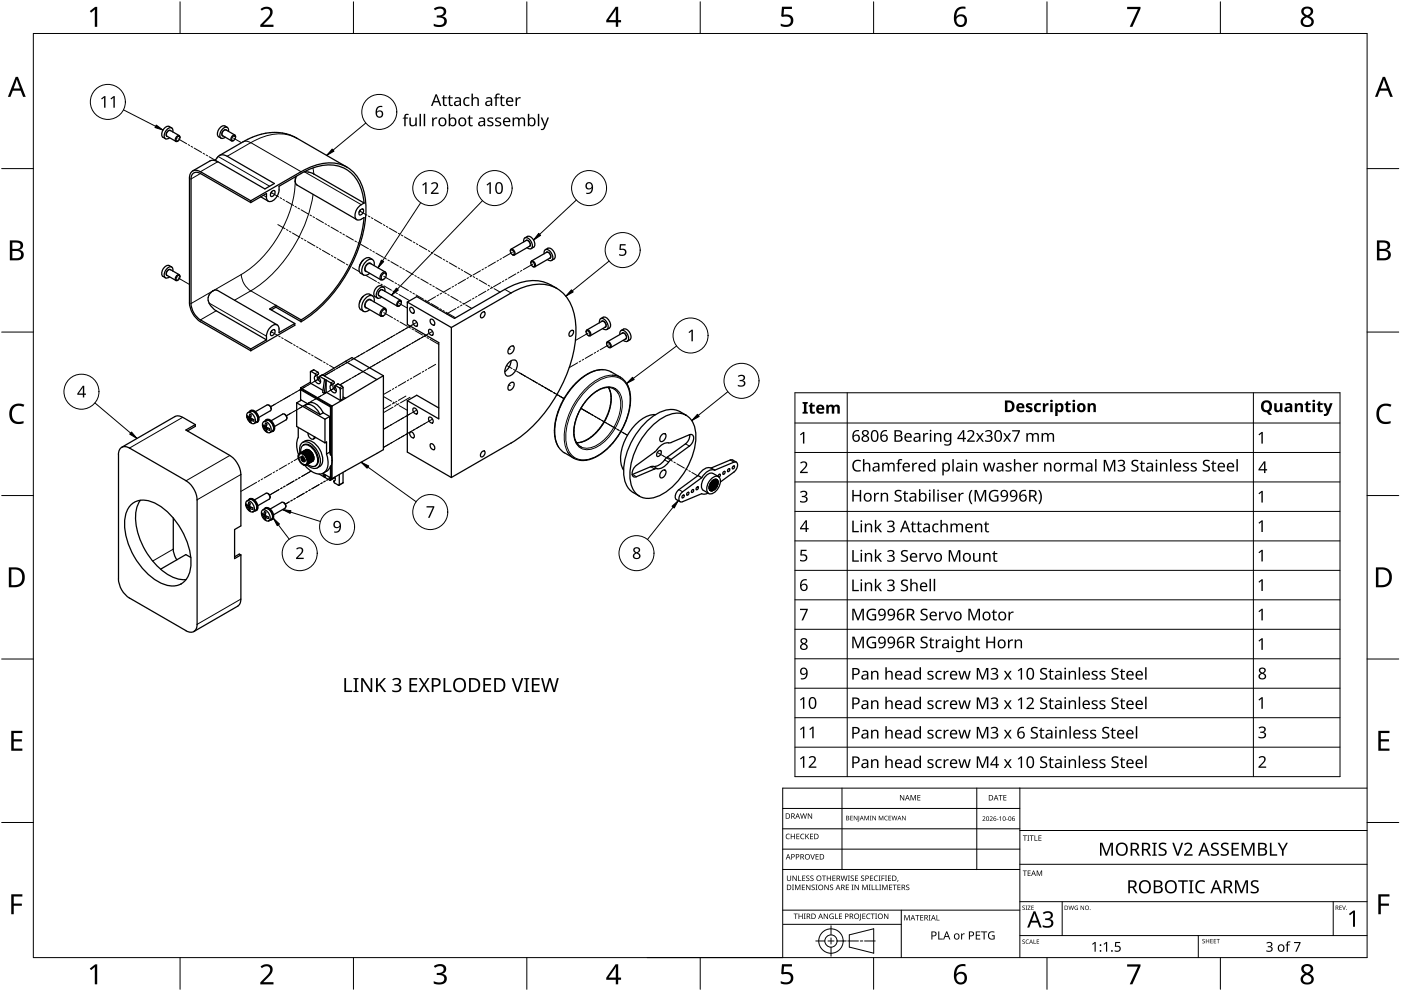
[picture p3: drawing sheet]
<svg xmlns="http://www.w3.org/2000/svg" width="420mm" height="297mm" viewBox="0 0 420 297" stroke-linecap="round" stroke-linejoin="round" font-family="sans-serif">
<g fill="none" stroke="#000" stroke-width=".38">
<path d="M51.5 38.3l-.7-.4a2.18 2.18 0 0 0-1.9 3.3l.7 .4M51.8 39.6l.1-.4a.83 .83 0 0 0-.6-.9 .83 .83 0 0 0-.9 .3l-.8 .8a1.37 1.37 0 0 0 .3 2.3l.9-.4M67.4 37.8a2.14 2.14 0 0 0-1.8 3.2l.7 .4M67.4 37.8l.8 .4M68.5 39.4v-.4a.85 .85 0 0 0-.5-.9 .85 .85 0 0 0-1 .3l-.7 .9a1.37 1.37 0 0 0 .3 2.2l.9-.4M53.2 41.1l.4-.3a.77 .77 0 0 1 .2 1 .77 .77 0 0 1-1 .4zM53.8 40.6l-2.7-1.5a1.14 1.14 0 0 0-1 1.8l2.7 1.5M53.9 41.1v-.3a1.01 1.01 0 0 0-1.1 .4 1.01 1.01 0 0 0 .1 1.2l.5-.1M54 41.1v.2M57.3 53.7a1.75 1.75 0 0 1 .8-1.9 1.75 1.75 0 0 1 2 .2l15.1 8.7M57.3 53.6v37.4a6.4 6.4 0 0 0 2.8 4.9l15.1 8.7M60.1 51.5a2 2 0 0 0-2.3-.2 2 2 0 0 0-1 2.1v37.3a7.4 7.4 0 0 0 3.3 5.8"/>
<path d="M60.1 51.5l15.1 8.7M65.3 48.5l-1-.4h-.9l-5.6 3.1M65.4 46.9l-.9 1.2M65.8 46.6l9.9-5.5 3.3-1 3.6-.4a12.9 12.9 0 0 1 6.4 1.7l15.1 8.7M66.8 40.7l2.6 1.5M68.1 46.8a2.01 2.01 0 0 0-2.7 .1M68.1 46.8l14.2 8.2-2.8 1.6-14.2-8.1M69.8 40.9l.5-.2a.76 .76 0 0 1 .2 1 .76 .76 0 0 1-1 .3zM70.1 42.1l-.2 .1M70.4 40.5l-2.6-1.5a1.16 1.16 0 0 0-1 1.7M70.6 41.1l-.1-.5a1.01 1.01 0 0 0-1.1 .5 1.01 1.01 0 0 0 .2 1.2l.3-.1M78.2 59l2.3 1.3"/>
<path d="M79.9 59.1a1.27 1.27 0 0 0 .9 1.4 1.27 1.27 0 0 0 1.5-.7 4.5 4.5 0 0 0 1.4-4l6.6-3.8a14.2 14.2 0 0 1 12.5-1.8 11.9 11.9 0 0 1 6.4 10.7M79.9 59.1v-1.1l-4.7 2.7M81.5 57.5l-.3 .5M81.5 57.4l.8-.3a1.14 1.14 0 0 1-1 1.8l-.2-.8zM88.9 52.8l-.3 1.6 .1 .6 .4 .5 17.9 10.3M90.3 51.5a14.6 14.6 0 0 1 12.8-1.9 11.3 11.3 0 0 1 6.3 8.8 36.3 36.3 0 0 1-6.1 24.8 39.6 39.6 0 0 1-13 13.3M90.3 51.5l-15.1 8.7M91.2 51.5l1.4 .1 1.4 .5 15.2 8.8M75.2 60.2v.5M107.8 63.3h.1M108 63l-.3 .6M108.1 62.9l.7-.2a1.16 1.16 0 0 1-1 1.7l-.1-.8z"/>
<path d="M108.3 61.4a3.6 3.6 0 0 0-1.6 4.2 1.17 1.17 0 0 0 1.6 .1M108.3 65.7l.9-.5a42.3 42.3 0 0 1-18.9 30.7M108.9 78l-1.1 1.9M109.2 60.9l-.9 .4M110.6 79h.5l4.5 2.6M111.7 77.8a1.93 1.93 0 0 0-3.1 .5l-.7 1.2a2.14 2.14 0 0 0 .3 2.4M112.2 79.6a1.33 1.33 0 0 0-.5-1.8 1.33 1.33 0 0 0-1.8 .5 3 3 0 0 0-.9 4.1l.7 .1 1.1-.6M153 75.2l.2-.4a1.01 1.01 0 0 1 1.1 .5 1.01 1.01 0 0 1-.2 1.2l-.5-.2M153.1 75.2v.1M153.2 75a.82 .82 0 0 1 .9 .4 .82 .82 0 0 1-.2 1l-.7-.5zM157.1 72.5l-.1-.4a.84 .84 0 0 1 .6-.9 .84 .84 0 0 1 1 .3l.7 .9a1.23 1.23 0 0 1 .4 1.3 1.23 1.23 0 0 1-1 .9l-.6-.4M157.8 72.1a1.16 1.16 0 0 1 1 1.7"/>
<path d="M157.8 72.1l-4.5 2.6M158.1 70.9a2.14 2.14 0 0 1 1.9 3.2l-.7 .4M158.2 70.9l-.8 .4M158.8 73.8l-4.5 2.6M159.2 78.8l.1-.5a1.01 1.01 0 0 1 1.1 .5 1.01 1.01 0 0 1-.1 1.2l-.5-.2M159.3 78.5a.95 .95 0 0 1 .8 1.4 .95 .95 0 0 1-.8-1.4zM163.2 76.1a.99 .99 0 0 1 .6-1.4 .99 .99 0 0 1 1.3 .7l.3 .5a1.22 1.22 0 0 1 .5 1.3 1.22 1.22 0 0 1-1 .9l-.7-.3M163.6 74.8l.7-.3a2.2 2.2 0 0 1 2.1 2.9l-1 .7M163.9 75.6a1.16 1.16 0 0 1 1 1.8l-4.5 2.6M163.9 75.6l-4.5 2.6M51.5 80l-.7-.4a2.18 2.18 0 0 0-1.9 3.3l.7 .4M51.8 81.3l.1-.5a.84 .84 0 0 0-.6-.8 .84 .84 0 0 0-.9 .3l-.8 .8a1.37 1.37 0 0 0 .3 2.3l.9-.4"/>
<path d="M53.2 82.8l.4-.3a.77 .77 0 0 1 .2 1 .77 .77 0 0 1-1 .4zM53.8 82.3l-2.7-1.5a1.14 1.14 0 0 0-1 1.8l2.7 1.5M53.9 82.8v-.3a1.01 1.01 0 0 0-1.1 .4 1.01 1.01 0 0 0 .1 1.2l.5-.2M54 82.8v.1M60.1 96.4l15.1 8.7M62.7 90.9l1.1 1.4 1 .9M62.7 90.9a2.54 2.54 0 0 1 .1-2.7 2.54 2.54 0 0 1 2.5-1.1l17.8 10.3M64.8 93.2l15.1 8.7M81.5 99.1l-.3 .6M81.5 99.1l.8-.3a1.14 1.14 0 0 1-1 1.8l-.2-.8zM82.8 92.1l-1.5 .8M82.8 91.5l-1.9 1.1 7.5 4.4"/>
<path d="M82.8 91.5l7.5 4.4M82.8 91.5v.6M82.8 92.1l7.5 4.3v-.5M88.4 97l-4.7 2.7a2.18 2.18 0 0 0-.6-2.3 2.94 2.94 0 0 0-3.1 2.7l-.1 .7M88.4 97v.5l-13.2 7.6M108.2 81.9l.8 .5M108.2 92.8l.8 .5M108.9 88.8l-1.1 2M109.5 80.9l.3 .4M109.5 91.8l.3 .4M109.8 81.3l4.4 2.6M109.8 92.2l4.4 2.6"/>
<path d="M110.6 89.9h.5l4.5 2.5M110.9 88.2a2.99 2.99 0 0 0-3.2 2.8 1.66 1.66 0 0 0 .5 1.8M110.9 88.2l.8 .5M112.2 90.5a1.33 1.33 0 0 0-.5-1.8 1.33 1.33 0 0 0-1.8 .5 3.1 3.1 0 0 0-.9 4.1h1.1l.7-.5M114.8 82.2l.8-.3a1.23 1.23 0 0 1-1.1 1.9l-.1-.9zM114.8 93.1l.8-.3a1.23 1.23 0 0 1-1.1 1.8l-.1-.8zM115.1 86.1a1.88 1.88 0 0 0-2.1-.1 1.88 1.88 0 0 0-.9 1.8l.1 .9 1 .6M115.1 83.7l-.2 .1M115.1 94.6l-.2 .1M115.4 87.3l.1-.4a.84 .84 0 0 0-.6-.8 .84 .84 0 0 0-1 .2l-.7 .9a1.37 1.37 0 0 0 .3 2.2l.9-.3M115.9 82.4a.72 .72 0 0 0-.5-.9 .72 .72 0 0 0-.9 .5l-.5 1.1a.59 .59 0 0 0 .1 .7 .59 .59 0 0 0 .8 0M115.9 93.3a.71 .71 0 0 0-.5-.9 .71 .71 0 0 0-.9 .5l-.4 .7-.1 .7a.56 .56 0 0 0 .3 .5 .56 .56 0 0 0 .6-.1"/>
<path d="M119.6 90.5l.4-.3a.76 .76 0 0 1 .2 1 .76 .76 0 0 1-.9 .4zM119.8 91.7h-.1M120.2 90l-5.5-3.1a1.16 1.16 0 0 0-1 1.7l5.5 3.2M120.4 90.5l-.1-.3a1 1 0 0 0-1.1 .4 1 1 0 0 0 .1 1.2h.3M120.4 90.5v.1M122.2 90.5l13.2 7.7M122.2 90.5v6.7l9.4 5.5v22.8l-9.4-5.4M123.1 92.1a1.16 1.16 0 0 1 .9 1.8 1.16 1.16 0 0 1-.9-1.8zM124 96a1.16 1.16 0 0 1 1 1.8 1.16 1.16 0 0 1-1-1.8zM128.7 98.7a1.16 1.16 0 0 1 1 1.8 1.14 1.14 0 0 1-1-1.8zM129.2 95.7a1.14 1.14 0 0 1 1 1.7 1.16 1.16 0 0 1-1-1.7zM135.4 98.2l17.8-10.4a14.6 14.6 0 0 1 12.9-1.8 11.8 11.8 0 0 1 6.5 10.4 38.8 38.8 0 0 1-7.2 24.5 38.5 38.5 0 0 1-12.2 11.9"/>
<path d="M135.4 98.2v44.9M144.5 93.8l.7-.3a1.14 1.14 0 0 1-.9 1.7l-.2-.8zM167 86.5a13 13 0 0 0-14.3-.4l-16.4 9.3-11.3-6.5-2.8 1.6M171.1 99.3l.7-.3a1.16 1.16 0 0 1-1 1.8l-.1-.8zM175.8 99.4l.1-.4a1.01 1.01 0 0 1 1.1 .5 1.01 1.01 0 0 1-.2 1.2l-.4-.2M175.8 99.4v.1M175.9 99.2a.93 .93 0 0 1 .8 1.4 .93 .93 0 0 1-.8-1.4zM179.8 96.8v-.5a.84 .84 0 0 1 .5-.9 .84 .84 0 0 1 1 .4l.7 .8a1.21 1.21 0 0 1 .5 1.3 1.21 1.21 0 0 1-1.1 .9l-.6-.3M180.8 95.1a2.18 2.18 0 0 1 1.9 3.3l-.7 .3M180.9 95.1l-.8 .4M181.5 98a1.16 1.16 0 0 0-1-1.7l-4.5 2.6M181.5 98l-4.5 2.6"/>
<path d="M186.3 99.1l.7-.4a2.14 2.14 0 0 1 1.8 3.2l-.7 .4M186.6 99.9a1.16 1.16 0 0 1 1.1 1.7l-4.6 2.6M186.7 99.8l-4.6 2.7M75.2 104.6v.5M79.9 101.9l-4.7 2.7M79.9 100.8v1.1M90.2 116.3l9.4 5.4M90.2 116.3v3.8M93.1 114.6l-2.9 1.7M93.3 111.4l-.2 .1v3.3l3.8 2.2M93.3 111.4l1.2 .6M94 110.9l1.4 .7 .1 .5"/>
<path d="M94 110.9l-.8 .4M94.5 112l.2 .6a.94 .94 0 0 0-.2 1.6l.3 .3a.74 .74 0 0 0 1.1 .5 .74 .74 0 0 0 .1-1.2l-.3-.6v-.4l.2 .1M95.2 112.3a1.87 1.87 0 0 0 .9 2.2M95.5 112.1l-.8 .5M95.7 113l-.5 .3M95.8 112.8l1-.4 3.3 2 .1 .5M95.9 112.9l3.4 1.9 .1 .5a.92 .92 0 0 0-.2 1.6l.3 .4a.76 .76 0 0 0 1.1 .4 .76 .76 0 0 0 .2-1.2l-.4-.7 .2-.2M97.3 113.7l-.5 3.9 .4 .3M97.8 117.6l4.3 2.4M97.8 117.6v-3.7l-.6 4M97.8 117.6l-.6 .3M100 115a1.78 1.78 0 0 0 .8 2.2"/>
<path d="M100.2 114.8l-.8 .5M100.6 115.6l1.3 .7 .1 .4M101.4 115.1l-.9 .5M101.5 115.1l1.1 .7M102.1 116.7v3.3M102.6 115.8l.3 .4v3.3l-.8 .5M102.9 119l.7 .4M103.6 119.4l-4 2.3M103.6 108.3l-6.8 4.1M103.6 108.3l2-1.1 9.4 5.4M103.6 108.3l9.4 5.5M113 113.8l-9.4 5.6"/>
<path d="M115 112.6v22.2l-15.4 8.7M115 112.6l-2 1.2M152.8 108.5a1.33 1.33 0 0 1 1.8-.5 1.33 1.33 0 0 1 .5 1.8 3 3 0 0 1-3.2 2.8 3 3 0 0 1 .9-4.1zM152.8 115a.75 .75 0 0 1 1.1-.4 .75 .75 0 0 1 .2 1.2l-.4 .7a.75 .75 0 0 1-1.1 .4 .75 .75 0 0 1-.2-1.1zM152.8 104.1a.75 .75 0 0 1 1.1-.4 .75 .75 0 0 1 .2 1.2l-.4 .7a.75 .75 0 0 1-1.1 .4 .75 .75 0 0 1-.2-1.1zM153.2 108.1a4.2 4.2 0 0 1-1.8 3.3M180.8 110.8a13.6 13.6 0 0 0-10 6.2l-1.9 2.9-1.4 3.2-.9 3.2-.3 2.9a9.1 9.1 0 0 0 1.2 4.8M180.9 110.8l1.9 .5 3.3 1.8M181.9 103.1l.1-.5a1.02 1.02 0 0 1 1.1 .5 1.02 1.02 0 0 1-.1 1.1h-.4M182.1 102.7a.98 .98 0 0 1 .8 1.4 .95 .95 0 0 1-.8-1.4zM182.5 116.1a11 11 0 0 1-1.2 10l-1.9 2.9a9.2 9.2 0 0 1-6.5 3.7M182.5 104.1h.1"/>
<path d="M182.7 116.1a3.5 3.5 0 0 1 2.6 1.7M182.8 116.1h-.1a10.3 10.3 0 0 0-8.1 5.8l-1.4 2.5-.8 2.7a7.8 7.8 0 0 0 .5 5.6M183.7 112.5a4.7 4.7 0 0 1 4.1 2.4M185.9 100.3a1 1 0 0 1 .6-1.3 1 1 0 0 1 1.3 .7l.3 .4a1.23 1.23 0 0 1 .5 1.3 1.23 1.23 0 0 1-1 1l-.7-.4M187.9 114.9l.1 .1M188 115a14.1 14.1 0 0 1-.6 12.1l-1.4 2.5-1.6 2.4-1.8 2.1-2 1.7a10.1 10.1 0 0 1-6 2.2M54.8 125.1l-1-.4-1.3 .2-16 9.2M54.8 125.1l3.8 2.2M58.6 127.3v.5l-2.4 1.4M58.6 127.3l-2.9 1.6 13.2 7.7a7.3 7.3 0 0 1 3.3 5.7M74.1 125.1l.6 .6M74.1 125.1v-.5l.6 .5"/>
<path d="M74.3 123.7a2.25 2.25 0 0 1 2.2 3 1.35 1.35 0 0 1-2.2-.9l-.2-.5a1.41 1.41 0 0 1 .2-1.6zM74.5 125l-.4 .1M74.7 125.1l.2-1 .4 .3-.2 .9M74.7 125.8l.2 .7 .4 .2-.1-.7M74.7 125.7v.1M74.8 123.5a1.14 1.14 0 0 1 1.1-.5 1.14 1.14 0 0 1 .9 .8 1.71 1.71 0 0 1 0 2.9h-.2M74.8 123.4l.2-.1a1.47 1.47 0 0 1 2 1.1 1.39 1.39 0 0 1-.3 2.2M75.1 123.3a2.14 2.14 0 0 1 1.9 3.2M75.1 123.3l-.7 .4M75.1 125.3v.1M75.1 125.4l1 .4v.4l-.9-.2M75.2 125.2l-.6 .4"/>
<path d="M75.2 125.4l-.5 .3M75.2 126.2l-.3 .2M75.2 124.9l-.5 .2M75.2 123a2.29 2.29 0 0 1 2.5 2.8l-.4 .7M75.2 124.8l-.5 .2M75.3 123l-.2 .1M75.3 125.4l-.6 .3M75.6 125.6l-.4 .3M75.7 125.6l-.5 .4M77 126.5l-.8 .4M77.3 126.5l-.2 .1M78.8 126.7a1.32 1.32 0 0 1 2.1 .8 1.32 1.32 0 0 1-.3 2.2 2.46 2.46 0 0 1-1.8-3z"/>
<path d="M79.2 127.7l-.4 .1M79.3 128.3l.1 .1M79.4 127.8l.2-.9 .5 .2-.2 1M79.4 128.5l.2 .7M79.4 128.4v.1M79.4 127.8l-.6-.5v.5l.5 .5M79.4 127.8h.1M79.5 126.2l.2-.3a1.85 1.85 0 0 1 2.4 1.7 1.09 1.09 0 0 1-.7 1.8M79.6 126.1l.1-.1a2.01 2.01 0 0 1 2.4 2.1 .93 .93 0 0 1-.7 1.3M79.8 126a2.14 2.14 0 0 1 1.9 3.2M79.8 125.8a2.19 2.19 0 0 1 2.6 2.5l-.4 .9M79.8 126l-.7 .4"/>
<path d="M79.9 128.1l1 .4v.5l-1-.3M79.9 128.7h.1M79.9 128.7l.2 .7-.5-.2M79.9 128l-.6 .3M79.9 128.1l-.5 .3M79.9 128.9l-.3 .3M79.9 127.6l-.5 .2M79.9 127.5l-.5 .3M80 128.2l-.6 .2M80.1 121.4a1.14 1.14 0 0 1 1 1.7l-3.5 2M80.1 121.4l-3.5 2M80.3 128.3l-.4 .4"/>
<path d="M80.4 128.3l-.5 .4M80.6 121.4l.1 .1M80.7 121.5l.5 .6 .1 .5M81.3 126.1l3.5-2a1.16 1.16 0 0 1 1 1.7l-3.5 2M81.7 129.2l-.7 .4M82 129.2l-.2 .1M85.3 124.1l.2 .1M85.4 124.2l.5 .5 .1 .6M86 125.2v.2M89 120.8l8.5 4.9M89 120.8v7l8.5 4.9M89 120.8l1.4-.9 1.9 1.1"/>
<path d="M89.4 128.1v3.1l-.4 1.9 .1 1.5 .4 1.7M89.5 136.6v.7M89.5 137.2l.1 .5M89.5 136.4l.1 .2h-.1M89.5 136.3v.1M89.6 136.6h-.1M89.6 137.7l.1 .2M89.7 136.2l-.2 .1M89.7 136v.3h-.2M89.7 138l.1 .2M89.8 138.1l.6 .8M90.1 135.8h.1"/>
<path d="M90.2 135.7a1.72 1.72 0 0 1 .6-2.1 1.72 1.72 0 0 1 2.2 .2 4.9 4.9 0 0 1 1.9 5.6 1.86 1.86 0 0 1-2.7-.2M90.4 138.9l.3 .3M90.4 136.9a.84 .84 0 0 1 .9 .5 .84 .84 0 0 1-.2 1l-.7-.5-.1-.6zM90.4 135.8l.2 .1M90.5 137.5l.3 .6M90.6 135.9l.2 .1M90.6 136.9a1.06 1.06 0 0 0 .8 1.4 1.11 1.11 0 0 1-.8-1.4M90.7 136.9l.1 .8 .6 .5-.6-.5v-.8l.1 .7 .5 .5-.5-.5-.1-.7M90.8 136h.1M90.8 132.6a2.74 2.74 0 0 1 4.1 .7 5.9 5.9 0 0 1 1.7 5.7l-.3 .5-1.1 .7M90.9 139.1l.1 .2M90.9 139.3l.2 .1"/>
<path d="M90.9 133.4a2.15 2.15 0 0 1 2.9 .7 4.5 4.5 0 0 1 1.3 5.1l-.6 .5M91 137.1l.4 .7M91 137.1l.4 .6M91.1 136.2l.2 .1M91.1 139.4l.1-.2 .1 .2M91.2 139.3l-.1 .1M91.3 139.5h.1M91.4 121.6a2.36 2.36 0 0 1 3.3 .8l1.3 1.9M91.4 138.3a1 1 0 0 1-.9-1.4l-.1 .5 .5 .9M91.4 121.6l4.6 2.7 .9-.6 2 1.1M91.4 136.6l.2 .1M91.4 138l-.5-1 .1 .6 .4 .4"/>
<path d="M91.5 136.5l1.8-1.1-2 1.1M91.5 136.5h-.2M91.6 139.4l-.1 .1M91.6 136.9h.2M91.7 121.4a2.88 2.88 0 0 1 4.5 1.1l.7 1.2M91.7 134.9a1.5 1.5 0 0 1 2 1.1 1.61 1.61 0 0 1 0 2.3M91.7 139.4l-.2-.1v.2M91.7 136.9l.2 .2M91.8 137.3h.2M91.8 134.8l-2.1 1.2 .2 .1v-.2M91.9 137.1l-.1 .2M92 137.4l.1 .2"/>
<path d="M92 134.7l-1.9 1.1v.2a2.56 2.56 0 0 1 1.2-3.6 5.1 5.1 0 0 1 4.6 4.3 2.72 2.72 0 0 1-1.2 3.7l-1.6-.3-1.1-.8M92 137.7l.2 .1M92.1 137.5l-.1 .2M92.1 139.1l-.2-.1v.3M92.1 134.7l-1.9 1.1 .2 .2v-.2M92.2 139l-.1 .1M92.2 137.8l-.1 .3M92.2 138.7v.1M92.2 138.3v.2M92.3 134.7l-1.9 1.1M92.4 129.8a1.65 1.65 0 0 0 1.5 1.8l.3-.7M92.5 134.8l-1.9 1.1"/>
<path d="M92.7 134.9l-1.9 1.1M92.8 135l-1.9 1M93 135.1l-2 1.2-.1-.3M93.2 135.2l-1.9 1.1v.2M93.5 135.6l-1.9 1.1v.2M93.6 135.7l-2 1.2M93.7 135.8l-1.9 1.1M93.8 136l-1.9 1.1M93.8 136.1l-2 1.2M93.9 138.2l-2.1 1.2-.1-.2 .2 .1M93.9 136.3l-1.9 1M94 136.5l-1.9 1"/>
<path d="M94 138l-1.9 1.1M94 136.5l-2 1.2M94.1 137.9l-1.9 1.1M94.1 136.7l-1.9 1.1M94.1 136.9l-2 1.2M94.1 137.7l-2 1.1 .1 .2M94.1 137.2l-1.8 1-.2-.1M94.2 137.3l-2.1 1.2 .2 .2 1.8-1.1M94.6 131.1l-.6 .5M97.5 132.7l.4-.2v3.6M97.5 125.7v7M97.9 136.1a4.7 4.7 0 0 1-.9 5.7 5 5 0 0 1-5.6-2.3"/>
<path d="M98.8 135.5l.3 .8M98.9 124.8v10.7l-1 .6M98.9 124.8l-1.4 .9M99.1 139.8l-.8 1.2-1.3 .8M99.1 122v14.3l.2-.1M99.1 139.7l.2-.1v3.5l-.2 .1zM99.3 136.2l.3 1.9-.3 1.5M99.3 121.8l-.2 .2M99.3 121.8v14.4M99.3 121.8l-8.9-5.1-.2 .1 8.9 5.2M99.6 121.7v21.8M122.2 120.1v15.4l13.2 7.6"/>
<path d="M122.2 120.1l2.8-1.6 6.6 3.8M123.1 129.5a1.16 1.16 0 0 1 .9 1.7 1.16 1.16 0 0 1-.9-1.7zM124 122.3a1.16 1.16 0 0 1 1 1.8 1.16 1.16 0 0 1-1-1.8zM128.7 125a1.16 1.16 0 0 1 1 1.8 1.14 1.14 0 0 1-1-1.8zM129.2 133a1.14 1.14 0 0 1 1 1.8 1.16 1.16 0 0 1-1-1.8zM144.5 135.5l.7-.3a1.16 1.16 0 0 1-.9 1.7l-.2-.8zM153.3 132.8l-17.9 10.3M167.6 134.1l1.6 1.6M169.3 135.7l2.8 1.6M170.3 135.6a5.1 5.1 0 0 0 4.2 2.4M172.8 132.7h.1M172.9 132.7l1.3 1.3-.1-.1"/>
<path d="M190.8 139.5a2.54 2.54 0 0 0-.8 3.4h.8M195.1 139.9l-5.5 2.4M195.6 127.6a10.9 10.9 0 0 1 8.4-3.7 5.8 5.8 0 0 1 4.6 5.8 21.3 21.3 0 0 1-10.9 18.9 5.6 5.6 0 0 1-7.9-1.9 14.9 14.9 0 0 1 1.2-12.7l1.6-2.8zM196.3 135.5l.2-.2a5 5 0 0 1 4.8-2.6l6.1-2.5a1.76 1.76 0 0 1 0 2.8l-6.3 4.9a5.1 5.1 0 0 1-4.8 2.7l-5.4 2.3M196.3 135.5l-5.4 4M196.6 124.3a9.9 9.9 0 0 0-7.8 5.2 12.5 12.5 0 0 0-2.2 10.7l.4 .7M197.4 135.3l.7-.2a1.16 1.16 0 0 1-1 1.7l-.1-.8zM198.4 130.4a.74 .74 0 0 1 1-.4 .74 .74 0 0 1 .2 1.2l-.4 .7a.74 .74 0 0 1-1.1 .4 .74 .74 0 0 1-.1-1.1zM200.1 137l-.2 .2a5.1 5.1 0 0 1-4.8 2.7M205.8 124.5a7.2 7.2 0 0 0-8.9-.4 21.5 21.5 0 0 0-9.8 18.3 6.9 6.9 0 0 0 4.7 6.3M206.8 130.3a3.2 3.2 0 0 1-1.2 2.7l-5.5 4M219.7 137.9h-.7l-5.7 2.4 1.1 .6"/>
<path d="M219.7 137.9l1.1 .6M219.8 139.8l.4-.1 .1 .3-.3 .4-.3 .1zM39.5 151.1a6.6 6.6 0 0 1 7.8 .2 21.9 21.9 0 0 1 9.9 18.5 5.7 5.7 0 0 1-5.6 5.8 15 15 0 0 1-10.5-7.3 19.1 19.1 0 0 1-3.5-13.7 6.4 6.4 0 0 1 1.9-3.5zM42.1 150a12.3 12.3 0 0 0-.4 11 20.3 20.3 0 0 0 11.2 12.4l2.9 .3M52 155.3v9.3M59.1 149.8a7.3 7.3 0 0 0-3.3-5.7l-17-9.8a2.04 2.04 0 0 0-2.3-.2 2.04 2.04 0 0 0-1 2.1v37.3a7.2 7.2 0 0 0 3.3 5.8l17 9.8a2 2 0 0 0 2.3 .2 2 2 0 0 0 1-2.1M59.1 149.8v37.3M72.2 142.2v15.4l-1.8 1.1v8.7l1.8-1.1M74 150.2a2.2 2.2 0 0 1 2.2 2.9 1.35 1.35 0 0 1-2.2-.8l-.2-.5a1.35 1.35 0 0 1 .2-1.6zM74.2 151.4l-.4 .1M74.3 152.1h.1M74.3 151.6l-.5-.5v.4l.5 .6"/>
<path d="M74.3 151.6h.1M74.3 152.1l.1 .1M74.4 151.5l.2-.9 .4 .2-.2 1.1 1 .3v.5l-.9-.3M74.4 152.2l.2 .7 .4 .3-.1-.8M74.4 151.5l-.1 .1M74.5 149.9a1.11 1.11 0 0 1 1.1-.4 1.11 1.11 0 0 1 .9 .8 1.74 1.74 0 0 1 .1 2.8h-.3M74.5 149.9l.2-.1a1.48 1.48 0 0 1 2 1 1.39 1.39 0 0 1-.3 2.3M74.8 149.8a2.2 2.2 0 0 1 2.1 2.9l-1 .7M74.8 149.7l-.7 .4M74.9 151.7l-.6 .4M74.9 151.8l-.5 .3M74.9 152.7l-.3 .2"/>
<path d="M74.9 151.4l-.5 .2M74.9 149.5a2.28 2.28 0 0 1 2.5 2.5l-.2 .7-.4 .3M74.9 151.3l-.5 .2M75 149.5l-.2 .1M75 151.9l-.6 .3M75.3 152l-.4 .4M75.4 152.1l-.5 .3M78.7 152.9a2.14 2.14 0 0 1 1.9 3.2 2.14 2.14 0 0 1-1.9-3.2zM78.9 154.1l-.4 .1M79 154.8l.1 .1M79.1 154.2l.2-.9 .4 .3-.2 1M79.1 154.9l.2 .7"/>
<path d="M79.1 154.9h.1M79.1 154.3l-.6-.5v.4l.5 .6M79.1 154.2v.1M79.2 152.6l.3-.3a2.28 2.28 0 0 1 2.4 2.8l-.4 .7-.4 .1M79.2 152.6l.2-.1a1.47 1.47 0 0 1 2 1 1.41 1.41 0 0 1-.2 2.3M79.5 152.3a2.22 2.22 0 0 1 2.5 2.8l-.3 .6M79.5 152.5a2.16 2.16 0 0 1 1.9 3.2M79.5 152.5l-.7 .4M79.5 154.6l1 .4v.4l-1-.3M79.5 155.1l.2 .8-.4-.3M79.6 154.4l-.6 .4M79.6 154.6l-.5 .2"/>
<path d="M79.6 155.4l-.3 .2M79.6 154.1l-.5 .2M79.6 154l-.5 .2M79.7 154.6l-.6 .3M79.8 147.9a1.16 1.16 0 0 1 1 1.7M79.8 147.8l-3.5 2M80 154.8l-.4 .3M80.1 154.8l-.5 .3M80.3 147.9l.1 .1M80.4 148l.6 1M80.8 149.6l-3.5 2M81 149v.1"/>
<path d="M81 152.6l3.5-2a1.16 1.16 0 0 1 1 1.7l-3.5 2M81.4 155.7l-.8 .4M81.7 155.7l-.2 .1M85 150.6l.2 .1M85.1 150.7l.5 .4 .1 .6M85.7 151.7v.1M95.7 142.1l3.4 1.9-.3-1M96.8 141.9l2.8 1.6M96.9 141.9l.1 1M97.3 142.2l.2 .9v-.8M100.2 143.3l-1.1 .7M100.2 143.1v.2"/>
<path d="M100.4 144.1l-.2 .1M100.5 143l.1 .7-.5 .6 .1 .3 1.3 .8M101.7 142.2v3.2h-.2M102.9 144.7l-1.2 .8M102.9 141.6v3.1M198.4 141.3a.74 .74 0 0 1 1-.4 .74 .74 0 0 1 .2 1.1l-.4 .8a.74 .74 0 0 1-1.1 .4 .74 .74 0 0 1-.1-1.2zM203.6 146.8a2.35 2.35 0 0 0-.7 3l1.1 .6M204.8 148.5l.2-.1a.43 .43 0 0 1 .1 .6 .43 .43 0 0 1-.6 .1zM206.2 147.6h.3l.1 .3-.2 .4-.4 .1zM207.6 146.8h.3l.1 .3-.2 .4-.4 .1-.1-.3zM209 146l.2-.1a.43 .43 0 0 1 .1 .6 .43 .43 0 0 1-.5 .2zM210.4 143.2l-5.7 4.2a2.35 2.35 0 0 0-.7 3h.7l5.7-2.4 .7 .1 1.2-.3"/>
<path d="M210.4 143.2l-1.1-.7-5.7 4.3M210.9 147l1.7 .9M212.6 146v.1M212.6 146.3h.1M212.7 146h.2l-.2 .3h.2l-.1 .4M212.7 145.7l.2 .1-.2 .2 1.3 .7M212.7 145.7l1.7 .9M212.7 146.2l1.1 .6M212.8 146.7v.1M212.8 145.6v.1M212.8 146.4l.8 .5M212.8 146.8l.3-.1-.1 .3"/>
<path d="M212.9 145.5l.1 .1M212.9 146.5l.5 .4M212.9 146.9h.1M212.9 145.1l.1 .2M212.9 145.5l1.7 1M212.9 145.5l-.2 .2M213 145.5l-.1 .1M213 145.3v.2M213 145.5l1.6 .9M213 145.3h.2M213 145.3l1.6 .9M213 145.3l-.2 .1 .1 .1"/>
<path d="M213 147l.1 .1M213 147h.1M213 144.9l-.1 .3M213.1 147l.2-.2-.1 .3M213.1 145l1.8 1M213.1 145l1.7 1M213.1 145l.1 .2M213.2 145.3l1.6 .9M213.2 145.3h-.1M213.2 147.1h.1M213.2 144.6l.1 .2M213.2 144.6h.1"/>
<path d="M213.2 140.3a3 3 0 0 0-3.4 1.5l-.5 .8M213.3 144.5l.1 .1M213.3 144.8l-.3 .1M213.3 144.8l1.6 .9M213.3 144.8l.1 .2M213.3 143.5l.5-.4a1.34 1.34 0 0 1 1.6-.2 1.34 1.34 0 0 1 .7 1.6 4 4 0 0 1-3.2 3.6 1.88 1.88 0 0 1-.7-2.9zM213.4 145l-.1 .1M213.4 145l1.6 .9M213.4 144.3v.3M213.4 147.1h.1M213.4 144.5l.1 .2M213.4 146.9v.2"/>
<path d="M213.4 144.6l1.6 .9M213.4 146.9l-.1 .2M213.5 144.3h.1M213.5 144.7v.1M213.5 144.7l1.6 1M213.5 144.7l-.2 .1M213.5 144.7l1.6 .9M213.6 144.3v.1M213.6 144.4v.1M213.6 144.4l1.6 1-.2 .1M213.6 144.4l-.2 .1M213.6 146.9l.1 .2"/>
<path d="M213.6 144.3l1.6 1M213.6 146.9l-.1 .2M213.6 147l.1 .1M213.7 144.1l1.6 1-.2 .1 .1 .1M213.7 144.1l-.1 .2M213.7 144.1l-.1 .1M213.8 146.8l-.1 .3M213.8 146.8l.1 .2M213.8 141.9a2.87 2.87 0 0 0-3.1 2.3l-.3 1.2a1.67 1.67 0 0 0 .5 1.6M213.9 144l1.4 .8M213.9 141.9l1.6 .9M213.9 143.9h.1"/>
<path d="M213.9 147h.1M214 146.7l.1 .2M214 146.7l-.2 .2M214.1 143.9l1 .6M214.1 143.8l-.1 .2-.1-.1-.1 .3-.1-.1M214.3 143.8l.8 .5M214.3 143.7h.1M214.3 141a3 3 0 0 0-3.4 1.5l-.5 .7M214.4 140.9l6-2.4a1 1 0 0 1 .8 .6 1 1 0 0 1-.1 1l-.8 1.2-4.2 3.2M214.4 146.7l-.4 .1M214.5 143.8l.5 .3M214.5 143.7h.1"/>
<path d="M214.6 143.6l-.2 .3-.1-.2-.1 .2-.1-.1M214.6 146.5l-.2-.1v.2M214.6 146.2v.2M214.6 146.2h.2M214.6 146.5h-.1M214.6 143.6v.3l.2-.2v.2l.1-.2M214.6 143.8l.3 .2M214.8 146v.2M214.8 146.2h.1M214.9 145.7l.1 .2M214.9 143.7h.1M214.9 146h-.1"/>
<path d="M215 143.7h.1M215 145.9l-.1 .1M215 143.7l-.1 .3M215 145.5l.1 .1M215.1 143.8v.1M215.1 143.9l-.2 .1M215.1 145.6v.1M215.1 145.7h-.2M215.1 143.9l-.1 .2M215.2 144h.1M215.2 144l-.2 .1M215.2 145.3v.1"/>
<path d="M215.2 144l-.1 .3M215.3 144.3h.1M215.3 144.5h.1M215.3 144.2l-.2 .1M215.3 144.2l-.2 .3M215.3 144.4l-.2 .1M215.3 144.8v.3M215.3 142.8l.3-.6 .3-.1 .1 .4-.4 .5M215.4 144.5l-.2 .2 .1 .1M217 141.4l.3-.1 .2 .3-.3 .5-.4 .1zM218.4 140.6l.4-.1 .1 .3-.3 .5-.3 .1-.1-.4zM51.9 164.6l.4 1.9 .7 1.3"/>
<path d="M57.2 167.1l-1.5-.9-7.5 4.4M72.2 179.6l-.3 1.5-.7 .6M72.2 166.3l-.4-.2-1.4 .8M72.2 166.3v13.3M71.3 181.7l-13.2 7.6"/>
</g>
<g fill="none" stroke="#000" stroke-width=".3">
<path d="M51.2 39.2v-.1a1.09 1.09 0 0 0-1.2 .6 1.09 1.09 0 0 0 .2 1.3M67.9 39.1v-.2a1.09 1.09 0 0 0-1.2 .6 1.09 1.09 0 0 0 .2 1.3M60.1 52l-2.8 1.6M65.3 48.5l-5.2 3M65.4 46.9l15.5 8.9M68.1 46.8l7.1-4 15.1 8.7M79 58.5l.9 .6M88.5 53.1a35.1 35.1 0 0 1-13.2 27.2l-3 2M88.9 41.4a12.7 12.7 0 0 0-12.4 .7l-1.3 .7-1-.4-1.3 .1M91.3 51.5l17 9.8M93.9 50.4l.2 1.8M93.9 58.3a42.8 42.8 0 0 1-18.7 28.9"/>
<path d="M110.6 79a1.9 1.9 0 0 0-1.1 1.9M111.3 79.1l-.1-.1a1.54 1.54 0 0 0-1.9 1.9l.3 .5h.4M157.6 72.2l.1-.1a1.14 1.14 0 0 1 1.2 .5 1.14 1.14 0 0 1-.1 1.3h-.1M163.8 75.7l.1-.1a1.13 1.13 0 0 1 1.1 .5 1.13 1.13 0 0 1-.1 1.3l-.1 .1M51.2 80.9v-.1a1.11 1.11 0 0 0-1.2 .5 1.11 1.11 0 0 0 .1 1.3h.1M62.7 90.9l17.2 9.9M64.8 93.2l-4.7 2.7M72.3 82.3a6.4 6.4 0 0 0 2.9 4.9M72.4 82.3l-15.1 8.7M75.2 87.2l7.6 4.3M75.2 87.2l-4.9 2.8M110.6 89.9a1.9 1.9 0 0 0-1.1 1.9"/>
<path d="M111.3 90l-.1-.2a1.54 1.54 0 0 0-1.9 2l.3 .5h.4M114.8 87v-.1a1.09 1.09 0 0 0-1.2 .5 1.09 1.09 0 0 0 .2 1.3M151.4 86.7l1.9 1.1M180.4 96.4l.1-.1a1.13 1.13 0 0 1 1.1 .5 1.13 1.13 0 0 1-.1 1.3h-.1M186.5 99.9l.1-.1a1.15 1.15 0 0 1 1.1 .6 1.15 1.15 0 0 1-.1 1.2l-.1 .1M94.2 110.9l-.9 .5M95.3 111.6l-.8 .4M96.8 112.4l-.9 .5M100.1 114.3l-.9 .5M101.5 115.1l-.9 .5M102.6 115.8l-.8 .5M102.9 116.2l-.8 .5"/>
<path d="M176.2 116.6a10.7 10.7 0 0 1 8.2-3.7 5.6 5.6 0 0 1 4.5 5.7 20.8 20.8 0 0 1-10.6 18.5 5.5 5.5 0 0 1-7.7-1.9 14.6 14.6 0 0 1 1.1-12.4l1.6-2.7zM176.6 119.1a7.7 7.7 0 0 1 7.1-3 5.2 5.2 0 0 1 2.9 6.2 15.9 15.9 0 0 1-8.2 12 4.2 4.2 0 0 1-6.3-3.7 15.5 15.5 0 0 1 4.5-11.5zM180.9 110.8a13.5 13.5 0 0 0-10 6.3 18.9 18.9 0 0 0-4.2 15.1l.9 1.9M182.5 116.1a10 10 0 0 1-.7 9.3 12.7 12.7 0 0 1-8.1 7.3h-.8M183.7 112.5a13.5 13.5 0 0 0-9.9 6.2 19.1 19.1 0 0 0-4.3 15.1l.8 1.8M185.3 117.8a10.1 10.1 0 0 1-.7 9.3 12.4 12.4 0 0 1-8 7.2l-1.6-.1-.8-.2M54.8 125.1l-16 9.2M68.9 136.5l-13.1 7.6M195.1 139.9l1.2 .7M195.9 139.8l1.2 .7M199.3 137.8l1.2 .7M200.1 137l1.2 .7"/>
<path d="M205.6 133l1.2 .7M219 137.9l1.1 .6M72.2 142.2l-13.1 7.6M99.4 143.4l-.3 .1M100.4 144.1l-.2 .1M102.9 144.7l-1.2 .6M189.7 142.2l1.2 .7M203.6 146.8l1.1 .6M52 164.6l-6.2 3.6M72.2 179.6l-13.1 7.5"/>
</g>
<g fill="none" stroke="#000" stroke-width=".3">
<path d="M53.4 41.6l2.6 1.5M56.4 43.3l.5 .3M57.3 43.9l.5 .2M58.2 44.4l2.3 1.3M60.9 45.9l.5 .3M61.8 46.5l.5 .2M62.7 47l2.6 1.5M70.1 41.4l2.3 1.4M81.3 57.7l2.2 1.3M84 59.3l.4 .2M84.9 59.8l.4 .2M83.3 67.3l2.2 1.2"/>
<path d="M85.8 60.3l2.2 1.3M85.9 68.8l.5 .3M86.8 69.3l.5 .3M87.7 69.8l2.3 1.3M88.5 61.9l.4 .2M89.4 62.4l.4 .2M90.3 62.9l2.2 1.3M90.4 71.4l.5 .3M91.3 71.9l.5 .3M92.2 72.4l2.2 1.3M93 64.4l.4 .3M93.9 65l.4 .2"/>
<path d="M94.8 65.5l2.2 1.3M94.9 74l.4 .3M95.8 74.5l.4 .3M96.7 75l2.2 1.3M97.5 67l.4 .3M98.4 67.6l.4 .2M99.3 68.1l2.2 1.3M99.4 76.6l.4 .2M100.3 77.1l.4 .3M101.2 77.6l2.2 1.3M102 69.6l.4 .3M102.9 70.1l.4 .3"/>
<path d="M103.7 70.7l2.3 1.3M103.9 79.2l.4 .2M104.8 79.7l.4 .3M106.4 72.2l.5 .3M107.3 72.7l.5 .3M107.8 63.2l2.2 1.3M108.2 73.3l2.3 1.3M110.5 64.8l.4 .2M110.9 74.8l.5 .3M111.4 65.3l.4 .2M111.8 75.3l.5 .3M112.3 65.8l2.2 1.3"/>
<path d="M112.7 75.8l2.3 1.3M115 67.3l.4 .3M115.4 77.4l.5 .3M115.9 67.9l.4 .2M116.3 77.9l.5 .3M116.8 68.4l2.2 1.3M117.2 78.4l2.3 1.3M119.5 69.9l.4 .3M119.9 80l.5 .3M120.4 70.5l.4 .2M121.3 71l2.2 1.3M124 72.5l.4 .3"/>
<path d="M124.9 73.1l.4 .2M125.8 73.6l2.2 1.3M128.4 75.1l.5 .3M129.3 75.6l.5 .3M130.2 76.2l2.3 1.3M132.9 77.7l.5 .3M133.8 78.2l.5 .3M134.7 78.8l2.3 1.3M148.6 78.6l-2.3 1.2M149.5 78l-.5 .3M150.4 77.5l-.5 .3M153.6 75.6l-2.8 1.7"/>
<path d="M159.8 79.2l-2.8 1.6M53.4 83.3l3.4 2M81.3 99.4l1.8 1M105.7 80.2l2.1 1.3M109.7 82.5l3.2 1.9M113.3 84.6l.5 .3M114.2 85.2l.5 .2M115.1 82.8l2.9 1.7M115.1 93.7l2.6 1.5M115.1 85.7l2.3 1.3M117.8 87.2l.5 .3M118.2 95.5l.4 .2"/>
<path d="M118.5 84.8l.4 .2M118.7 87.8l.5 .2M119.1 96l.4 .3M119.2 100l-.5 .2M119.3 85.3l.5 .2M119.6 88.3l3.3 1.8M119.8 91l2.4 1.3M120 96.5l2.2 1.3M120.1 99.5l-.5 .2M120.2 85.8l2.3 1.3M120.8 80.5l.5 .3M121.7 81l2.3 1.3"/>
<path d="M122.1 98.3l-.4 .2M122.7 98.1l.4 .2M122.9 87.4l.5 .2M123.6 98.6l.4 .3M123.8 87.9l.5 .2M124.4 82.6l.5 .2M124.5 99.1l2.2 1.3M124.7 88.4l2.3 1.3M125 96.6l-6 3.5M125.3 83.1l.4 .3M126.2 83.6l2.2 1.3M127.4 89.9l.5 .3"/>
<path d="M128.3 90.5l.5 .2M128.9 85.2l.4 .2M129.2 91l2.3 1.3M129.7 99.3l-4.5 2.6M129.8 85.7l.4 .3M130.6 88.9l-2.8 1.6M130.7 86.2l2.2 1.3M131.5 88.4l-.4 .3M131.9 92.5l.5 .3M132.4 87.9l-.4 .2M132.8 93.1l.5 .2M133.4 87.8l.4 .2"/>
<path d="M133.7 93.6l2.9 1.7M134.3 88.3l.4 .3M135.1 86.3l-2.2 1.3M135.2 88.8l2.2 1.3M136 85.8l-.4 .3M136.8 92.5l-2.9 1.6M136.9 85.3l-.4 .3M137.4 80.3l.5 .3M137.7 91.9l-.5 .3M137.9 90.4l.4 .2M138.3 80.8l.5 .3M138.6 91.4l-.5 .3"/>
<path d="M138.8 90.9l.4 .2M139.2 81.3l2.3 1.3M139.6 83.7l-2.2 1.3M139.7 91.4l1.8 1.1M140.5 83.2l-.4 .3M141.2 89.9l-2.2 1.3M141.4 82.7l-.4 .3M141.9 82.9l.5 .3M142.1 89.3l-.4 .3M142.8 83.4l.5 .3M143 88.8l-.4 .3M143.7 83.9l2.3 1.3"/>
<path d="M144.1 81.1l-2.2 1.3M145 80.6l-.5 .3M145.7 87.3l-2.2 1.3M145.9 80.1l-.5 .3M146.4 85.5l.5 .3M146.6 86.8l-.4 .2M147.3 86l.5 .3M147.5 86.2l-.4 .3M148.2 86.5l1.8 1.1M150.2 84.7l-2.2 1.3M151.1 84.2l-.4 .2M152 83.6l-.4 .3"/>
<path d="M154.7 82.1l-2.2 1.3M155.6 81.6l-.4 .2M156.5 81.1l-.4 .2M176.4 99.9l-3.8 2.1M83.6 100.7l.4 .3M84.5 101.2l.4 .3M85.4 101.7l2.2 1.3M88.1 103.3l.4 .3M88.8 117.5l-4.5 2.6M89 103.8l.4 .3M89.9 104.3l2.2 1.3M91.5 116l-2.8 1.5"/>
<path d="M91.9 115.7l-2.3 1.3M92.5 105.9l.5 .3M93.4 106.4l.5 .3M93.7 114.7l-1.8 1M94.3 106.9l2.3 1.3M95.1 113.9l.8-.5-2.2 1.3M97 108.5l.5 .2M97.1 118.2l-3.1 1.8M97.5 117.9l-.4 .3M97.9 109l.5 .3M98.4 117.4l-.8 .5M98.8 109.5l1.4 .8"/>
<path d="M99.8 116.6l.8-.5-2.1 1.3M100.6 110.7l-3.4 1.9 1.6-.8M103.3 109.2l-2.6 1.4M104.4 114l-.5 .2M104.8 108.3l-2.3 1.3M105 113.6l-3.1 1.8M105.1 108.1l-.5 .3M105.3 113.4l-.5 .3M105.7 107.8l-.5 .2M105.9 113.1l-.4 .2M107.8 106.6l-2.3 1.3M108.6 106l-.4 .3"/>
<path d="M109.5 105.5l-2.5 1.5M109.8 110.8l-4.1 2.4M110.4 110.5l-.5 .2M111.1 104.7l-.5 .2M111.3 110l-.5 .2M112.2 104l-2.5 1.4M112.5 109.3l-2.3 1.3M114 108.4l-2.3 1.3M114 102.9l-2.5 1.5M114.3 108.3l-.5 .2M114.7 102.6l-.5 .2M115 118.8l2.4 1.5"/>
<path d="M117 106.7l-2.6 1.5M117.2 117l-2.2 1.3M117.6 100.9l-.4 .2M117.9 106.2l-.5 .2M118.1 116.5l-.5 .2M118.5 100.3l-4 2.4M118.8 105.7l-2.6 1.4M119 115.9l-.5 .3M121.4 104.1l-2.5 1.5M121.7 114.4l-2.3 1.3M121.7 118.7l-2.2 1.3M122.3 103.6l-.4 .2"/>
<path d="M122.6 113.9l-.5 .2M123 119.1l-2.9 1.6M123.2 103.1l-2.5 1.4M123.5 113.3l-.5 .3M124.8 102.2l-.5 .2M125.9 101.5l-2.5 1.5M126.2 111.8l-2.3 1.3M126.8 101l-.4 .3M127.1 111.3l-.5 .2M127.2 100.7l.4 .2M127.7 100.5l-.4 .2M128 110.8l-.5 .2"/>
<path d="M128.1 101.2l.4 .2M128.9 101.7l2.7 1.5M130.6 109.2l-2.2 1.3M151.9 109.5l1.7 1M152.6 104.5l.4 .2M152.6 115.4l.4 .2M154 110.7l.5 .3M154.9 111.3l6.3 3.6M161.4 115l4.3 2.5M165.9 117.6l3.3 1.9M173.2 108.7l-2.5 1.5M174.1 108.2l-.4 .3"/>
<path d="M175 107.7l-.4 .3M177.7 106.1l-2.2 1.3M178.6 105.6l-.4 .3M179.5 105.1l-.4 .3M182.5 103.4l-2.5 1.4M82.9 120.9l-1.7 1M84.3 120.1l-1.3 .8M85.9 139.4l-2.2 1.3M86.8 138.9l-.4 .2M87.7 138.3l-.4 .3M90.9 136.5l-2.7 1.6M93.9 120l-8 4.6"/>
<path d="M117.2 121.3l-2.2 1.3M117.5 127.2l-.5 .3M117.9 122l-2.9 1.7M117.9 120.5l.4 .3M118 126.9l-3 1.8M118.1 120.8l-.4 .3M118.8 121.5l-.5 .3M118.8 121l.4 .3M118.9 126.4l-1 .6M119 120.3l-.4 .2M119.7 121l-.5 .3M119.7 121.6l2.5 1.4"/>
<path d="M121.2 130.5l-6.2 3.6M122 124.6l-.5 .3M122.1 130l-.4 .3M123.3 123.9l-4.5 2.6M123.5 129.2l-3.1 1.8M125 122.9l-1.7 1M125.7 127.9l-2.3 1.3M127.5 126.9l-.5 .3M129.7 125.6l-4.9 2.8M174.2 122.4l10.6 6.1M185 128.6l.7 .4M185.9 129.1l2.3 1.4"/>
<path d="M197.1 135.6l3.6 2.1M201.2 138l.4 .2M202.1 138.5l.4 .3M203 139l2.2 1.3M77 144.6l-4.8 2.7M77.9 144l-.5 .3M78.8 143.5l-.5 .3M81.5 142l-2.3 1.3M82.4 141.5l-.5 .2M83.3 140.9l-.5 .3M83.7 146.7l-2.8 1.7M84.6 146.2l-.4 .3"/>
<path d="M85.5 145.7l-.4 .3M86.8 150.4l-1.2 .7M87.7 149.9l-.5 .3M88.2 144.1l-2.2 1.3M88.6 149.4l-.5 .2M89.1 143.6l-.5 .3M90 143.1l-.5 .3M91.2 147.8l-2.2 1.3M92.1 147.3l-.4 .3M93 146.8l-.4 .3M93.3 141.2l-2.9 1.6M95.7 145.2l-2.2 1.3"/>
<path d="M96.6 144.7l-.4 .3M97.5 144.2l-.4 .3M99.2 143.3l-1.2 .6M205.7 140.6l.4 .2M206.6 141.1l.4 .2M207.5 141.6l1.7 1"/>
</g>
<path d="M10 10h400v277h-400z" fill="none" stroke="#000" stroke-width=".3"/>
<g fill="none" stroke="#000" stroke-width=".3">
<path d="M54 .5v9.5M106 .5v9.5M158 .5v9.5M210 .5v9.5M262 .5v9.5M314 .5v9.5M366 .5v9.5M.5 50.5h9.5M410 50.5h9.5M.5 99.5h9.5M410 99.5h9.5M.5 148.5h9.5"/>
<path d="M410 148.5h9.5M.5 197.5h9.5M410 197.5h9.5M.5 246.5h9.5M410 246.5h9.5M54 287v9.5M106 287v9.5M158 287v9.5M210 287v9.5M262 287v9.5M314 287v9.5M366 287v9.5"/>
</g>
<g fill="#000">
<path d="M26.9 3.3l1.6-1.2h.7v5.9h-.8l.1-5.2-1.2 1zM78.1 2.7a2.03 2.03 0 0 1 2.1-.8 2.03 2.03 0 0 1 1.6 1.7 3.9 3.9 0 0 1-1.6 2.5l-1.2 1.3h3v.7h-3.9v-.6l1.5-1.6a2.56 2.56 0 0 0 1.3-2.9 1.62 1.62 0 0 0-2.4 .2zM130.1 2.6a2.32 2.32 0 0 1 3.7 .5 1.46 1.46 0 0 1-1.2 1.8 1.59 1.59 0 0 1 1.4 1.8 1.59 1.59 0 0 1-1.8 1.4l-2.1-.3v-.7a2.12 2.12 0 0 0 3.1-.5 1.21 1.21 0 0 0-1.6-1.3h-.6v-.7a1.53 1.53 0 0 0 2.1-1.1 1.49 1.49 0 0 0-2.6-.4zM234.5 2h3v.7h-2.4l-.1 1.7 .9-.1a1.89 1.89 0 0 1 2 2 1.89 1.89 0 0 1-2.2 1.8l-1.6-.3v-.7a1.93 1.93 0 0 0 3-.6 1.37 1.37 0 0 0-.5-1.4 1.37 1.37 0 0 0-1.4-.1l-.5 .1-.4-.3zM338 2.1h4v.5l-2.4 5.4h-.8l2.5-5.3h-3.3zM3.5 121.8a3.3 3.3 0 0 1 3.8-.5l-.3 .7a2.26 2.26 0 0 0-2.6 0 2.26 2.26 0 0 0-.8 2.6 2.12 2.12 0 0 0 3.1 1.7l.4-.1v.7a2.98 2.98 0 0 1-3.4-.4 2.98 2.98 0 0 1-.8-3.3zM413.5 121.8a3.3 3.3 0 0 1 3.8-.5l-.3 .7a2.26 2.26 0 0 0-2.7 0 2.26 2.26 0 0 0-.7 2.6 2.12 2.12 0 0 0 3.1 1.7l.4-.1v.7a2.98 2.98 0 0 1-3.4-.4 2.98 2.98 0 0 1-.8-3.3zM3.4 219.1h3.3v.6h-2.6v1.9h2.5v.6h-2.5v2.2h2.6v.6h-3.3zM413.4 219.1h3.3v.6h-2.6v1.9h2.4v.6h-2.4v2.2h2.6v.6h-3.3zM3.4 268.1h3.3v.6h-2.6v2.1h2.5v.7h-2.5v2.5h-.7zM413.4 268.1h3.3v.6h-2.6v2.1h2.4v.7h-2.4v2.5h-.7zM26.9 290.3l1.6-1.2h.7v5.9h-.8l.1-5.2-1.2 1z"/>
<path d="M78.1 289.7a2.03 2.03 0 0 1 2.1-.8 2.03 2.03 0 0 1 1.6 1.7 3.9 3.9 0 0 1-1.6 2.5l-1.2 1.3h3v.7h-3.9v-.7l1.5-1.5a2.56 2.56 0 0 0 1.3-2.9 1.62 1.62 0 0 0-2.4 .2zM130.1 289.6a2.32 2.32 0 0 1 3.7 .5 1.46 1.46 0 0 1-1.2 1.8 1.59 1.59 0 0 1 1.4 1.8 1.59 1.59 0 0 1-1.8 1.4l-2.1-.3v-.7a2.12 2.12 0 0 0 3.1-.5 1.21 1.21 0 0 0-1.6-1.4h-.6v-.6a1.53 1.53 0 0 0 2.1-1.1 1.49 1.49 0 0 0-2.6-.4zM234.5 289h3v.7h-2.4l-.1 1.7 .9-.1a1.89 1.89 0 0 1 2 2 1.89 1.89 0 0 1-2.2 1.8l-1.6-.4v-.6a1.93 1.93 0 0 0 3-.7 1.37 1.37 0 0 0-.5-1.3 1.37 1.37 0 0 0-1.4-.1l-.5 .1-.4-.3zM338 289.1h4v.5l-2.4 5.4h-.8l2.5-5.3h-3.3z"/>
<path d="M184.6 2h.8v4h.9v.7h-.9v1.3h-.7v-1.3h-2.9v-.6zM184.7 2.8l-2.2 3.2h2.2z"/>
<path d="M286.9 2.6a2.88 2.88 0 0 1 2.6-.6v.7a2.02 2.02 0 0 0-2.6 2.3 1.83 1.83 0 0 1 2.5-.3 1.83 1.83 0 0 1 .3 2.6 2.07 2.07 0 0 1-2.5 .6 2.07 2.07 0 0 1-1.1-2.4 4 4 0 0 1 .8-2.9zM286.7 6.2a1.35 1.35 0 0 0 2.7 0 1.35 1.35 0 0 0-2.7 0z"/>
<path d="M390.5 2.6a1.85 1.85 0 0 1 2-.6 1.85 1.85 0 0 1 1.3 1.6l-.4 .8-.7 .5a1.71 1.71 0 0 1 1.2 2.2 1.71 1.71 0 0 1-2.3 1 1.61 1.61 0 0 1-1.5-1.5 1.61 1.61 0 0 1 1.2-1.7 1.58 1.58 0 0 1-.8-2.3zM391 5.8a1.16 1.16 0 0 0 .9 1.7 1.16 1.16 0 0 0 1.2-1.6 1.28 1.28 0 0 0-2.1-.1zM391.1 3.6a1 1 0 0 0 2 0 1 1 0 0 0-2 0z"/>
<path d="M4.7 23h.7l2.3 6h-.8l-.7-1.8h-2.4l-.7 1.8h-.7zM5 23.8l-.9 2.7h1.9z"/>
<path d="M414.7 23h.7l2.3 6h-.8l-.7-1.8h-2.4l-.7 1.8h-.7zM415 23.8l-.9 2.7h1.9z"/>
<path d="M3 72.1h1.7a1.68 1.68 0 0 1 2.2 1.7 1.37 1.37 0 0 1-1.1 1.1 1.61 1.61 0 0 1 1.3 2 1.61 1.61 0 0 1-2 1.1h-2.1zM3.7 75.2v2.2h1.2a1.13 1.13 0 0 0 1.4-1.1 1.13 1.13 0 0 0-1.4-1.1zM3.7 72.7v1.9h1.1a1.02 1.02 0 0 0 1.3-1 1.02 1.02 0 0 0-1.4-.9z"/>
<path d="M412.9 72.1h1.7a1.68 1.68 0 0 1 2.3 1.7 1.37 1.37 0 0 1-1.1 1.1 1.61 1.61 0 0 1 1.3 2 1.61 1.61 0 0 1-2.1 1.1h-2.1zM413.7 75.2v2.2h1.2a1.13 1.13 0 0 0 1.4-1.1 1.13 1.13 0 0 0-1.5-1.1zM413.7 72.7v1.9h1.1a1.02 1.02 0 0 0 1.3-1 1.02 1.02 0 0 0-1.4-.9z"/>
<path d="M2.6 170.1h1.9a2.99 2.99 0 0 1 2.9 3 2.99 2.99 0 0 1-3.1 2.9h-1.7zM3.4 170.7v4.7h.8a2.35 2.35 0 0 0 2.4-2.1 2.35 2.35 0 0 0-1.9-2.6z"/>
<path d="M412.6 170.1h1.9a2.99 2.99 0 0 1 2.9 3 2.99 2.99 0 0 1-3.1 2.9h-1.7zM413.4 170.7v4.7h.8a2.12 2.12 0 0 0 2.4-2.4 2.03 2.03 0 0 0-2.2-2.3z"/>
<path d="M184.6 289h.8v4h.9v.7h-.9v1.3h-.7v-1.3h-2.9v-.6zM184.7 289.8l-2.2 3.2h2.2z"/>
<path d="M286.9 289.6a2.88 2.88 0 0 1 2.6-.6v.7a2.02 2.02 0 0 0-2.6 2.3 1.83 1.83 0 0 1 2.5-.3 1.83 1.83 0 0 1 .3 2.6 2.07 2.07 0 0 1-2.5 .6 2.07 2.07 0 0 1-1.1-2.4 4 4 0 0 1 .8-2.9zM286.7 293.2a1.35 1.35 0 0 0 2.7 0 1.35 1.35 0 0 0-2.7 0z"/>
<path d="M390.5 289.6a1.85 1.85 0 0 1 2-.6 1.85 1.85 0 0 1 1.3 1.6l-.4 .8-.7 .5a1.71 1.71 0 0 1 1.2 2.2 1.71 1.71 0 0 1-2.3 1 1.61 1.61 0 0 1-1.5-1.5 1.61 1.61 0 0 1 1.2-1.7 1.58 1.58 0 0 1-.8-2.3zM391 292.8a1.16 1.16 0 0 0 .9 1.7 1.16 1.16 0 0 0 1.2-1.6 1.28 1.28 0 0 0-2.1-.1zM391.1 290.5a1 1 0 0 0 2 0 1 1 0 0 0-2 0z"/>
</g>
<g fill="none" stroke="#000" stroke-width=".3">
<path d="M252.5 236.2v24.4M292.9 236.2v24.5M305.9 236.2v50.8M410 236.2h-175.3v50.8h-40.6M234.7 242.3h71.2M234.7 254.5h71.2M305.9 248.4h-71.2M410 248.9h-104.1M410 259.1h-104.1M234.7 272.8h71.2M234.9 277.1h35.4M249.2 277.5v2.7"/>
<path d="M270.3 272.8v14.2M305.9 260.6h-71.2M305.9 270.3h104.1M318.6 270.3v10.1M399.8 270.3v10.1M247.4 282h-2.8M249.2 281.1v1.9M249.2 283.9v2.7M250.1 282h-1.8M251 282h2.8M254.7 280.2l7.3-1.8v7.3l-7.3-1.8zM257.4 282h-3.2"/>
<path d="M258.7 282h-.7M259.3 282h3.2M359.4 280.4v6.6M410 280.4h-104.1"/>
<circle cx="249.2" cy="282.1" r="3.7"/>
<circle cx="249.2" cy="282.1" r="1.83"/>
</g>
<g fill="#000">
<path d="M269.9 238.3h.2l.9 1.3v-1.3h.2v1.6h-.3l-.8-1.3v1.3h-.2zM273.1 238.3h.3l.5 1.3 .5-1.3h.3v1.6h-.2v-1.4l-.7 1.4-.6-1.4 .1 1.4h-.2zM275.1 238.3h.9v.2h-.7v.5h.7v.2h-.7v.5h.7v.2h-.9zM299.5 238.3h1.2v.2h-.5v1.4h-.2v-1.4h-.5zM300.9 238.3h.9v.2h-.7v.5h.7v.2h-.7v.5h.7v.2h-.9zM235.8 250.1l.5-.2 .6 .1-.1 .2-.4-.1a.66 .66 0 0 0-.5 .8 .66 .66 0 0 0 .9 .4 .77 .77 0 0 1-1.1-.1 .77 .77 0 0 1 .1-1.1zM237.2 249.9h.2v.7h.8v-.7h.2v1.6h-.2v-.7h-.8v.7h-.2zM238.8 249.9h.9v.2h-.7v.5h.7v.2h-.7v.5h.7v.2h-.9zM240.2 250.1l.6-.2 .4 .1v.2a.66 .66 0 0 0-1 .5 .66 .66 0 0 0 1 .6 .77 .77 0 0 1-1.1-.1 .77 .77 0 0 1 .1-1.1zM240 243.8h.2l.3 1.4 .4-1.4h.2l.4 1.4 .3-1.4h.2l-.4 1.6h-.2l-.4-1.4-.4 1.4h-.2zM241.5 249.9h.2v.8l.7-.8h.3l-.7 .7 .7 .9h-.2l-.6-.7-.2 .7h-.2zM243 256h.2l.5 1.4 .5-1.4h.2l-.6 1.6h-.2z"/>
<path d="M242.3 243.8h.2l.9 1.3v-1.3h.1v1.6h-.2l-.9-1.3 .1 1.3h-.2zM242.9 249.9h.9v.2h-.7v.5h.7v.2h-.7v.5h.7v.2h-.9zM244.6 256h.9v.2h-.7v.5h.7v.2h-.7v.5h.7v.2h-.9zM255 244.5h.8l-.6 .2v.4h.5l-.5 .1v.5l.6 .2h-.8zM256.1 244.5h.1l.8 1.1v-1.1h.1v1.4h-.2l-.7-1.1v1.1h-.1zM257.5 244.5h.2v1.4l-.5 .3v-.1l.3-.2zM259.2 244.5h.3l.4 1.1 .4-1.1h.3v1.4h-.2v-1.2l-.6 1.2-.4-1.2v1.2h-.2zM260.9 244.5h.4l-.1 1.2 .1 .2h-.4l.1-.2zM261.6 244.5h.2l.7 1.1v-1.1h.2v1.4h-.2l-.7-1.1v1.1h-.2zM263.6 244.5h.2l.4 1.1 .5-1.1h.2v1.4h-.2l.1-1.2-.6 1.2-.5-1.2v1.2h-.1zM265.4 244.7l.8-.1-.3 .1a.55 .55 0 0 0-.5 .7 .55 .55 0 0 0 .8 .3 .64 .64 0 0 1-.9-.1 .64 .64 0 0 1 .1-.9zM266.5 244.5h.7l-.5 .2v.4h.5l-.5 .1v.5l.5 .2h-.7z"/>
<path d="M267.4 244.5h.2l.2 1.2 .3-1.2h.2l.4 1.2 .2-1.2h.2l-.4 1.4h-.1l-.4-1.2-.3 1.2h-.2zM270.5 244.5h.2l.8 1.1v-1.1h.1v1.4h-.2l-.7-1.1v1.1h-.2zM294.6 244.8a.49 .49 0 0 1 .8 .1 .49 .49 0 0 1-.3 .7l-.3 .3 .7 .2h-.9l.4-.5a.37 .37 0 0 0 .4-.6 .37 .37 0 0 0-.7-.1zM296.8 244.8a.49 .49 0 0 1 .8 .1 .49 .49 0 0 1-.3 .7l-.3 .3 .7 .2h-.9l.4-.5a.37 .37 0 0 0 .3-.6 .37 .37 0 0 0-.6-.1zM299 245.5l.4 .1zM299.7 245l.5-.3v1.4h-.2v-1.2zM301.8 245.5l.4 .1zM306.8 250.4h1.2v.2h-.5v1.4h-.2v-1.4h-.5zM308.1 250.4h.6l-.2 .2v1.3l.2 .1h-.6l.2-.1v-1.3zM308.8 250.4h1.2v.2h-.5v1.4h-.2v-1.4h-.5zM310.2 250.4h.3v1.4h.7v.2h-1zM311.4 250.4h.9v.2h-.7v.5h.7v.2h-.7v.5h.7v.2h-.9z"/>
<path d="M329.9 252.6h.7l1.2 3.2 1.3-3.2h.7v3.9h-.5v-3.4l-1.3 3.4h-.4l-1.3-3.4v3.4h-.4zM345.5 252.6h1.4v.3l-.4 .1v3.1l.4 .1v.3h-1.4v-.3l.5-.1v-3.1l-.5-.1zM347.7 253a1.84 1.84 0 0 1 2.1-.2l-.1 .4-.5-.2a.74 .74 0 0 0-1.2 .4 .74 .74 0 0 0 .8 .9 1.17 1.17 0 0 1 1 1.5 1.17 1.17 0 0 1-1.6 .7l-.8-.1v-.5l.6 .2a.84 .84 0 0 0 1 0 .84 .84 0 0 0 .3-.9l-.6-.4a1.18 1.18 0 0 1-1-1.8zM351.6 252.6h.5l1.1 3.3 1.1-3.3h.5l-1.4 3.9h-.4zM355.1 253a1.26 1.26 0 0 1 1.8-.4 1.26 1.26 0 0 1 .4 1.7l-1.6 1.8h2v.4h-2.6v-.4l1.5-1.6a.89 .89 0 0 0 .2-1.4 .89 .89 0 0 0-1.4 .2zM363.4 253a1.84 1.84 0 0 1 2.1-.2l-.2 .4-.5-.2a.74 .74 0 0 0-1.1 .4 .74 .74 0 0 0 .8 .9 1.17 1.17 0 0 1 1 1.5 1.17 1.17 0 0 1-1.6 .7l-.8-.1v-.5l.6 .2a.84 .84 0 0 0 1 0 .84 .84 0 0 0 .3-.9l-.7-.4a1.18 1.18 0 0 1-.9-1.8zM366.3 253a1.84 1.84 0 0 1 2.2-.2l-.2 .4-.5-.2a.74 .74 0 0 0-1.1 .4 .74 .74 0 0 0 .8 .9 1.17 1.17 0 0 1 1 1.5 1.17 1.17 0 0 1-1.7 .7l-.7-.1v-.5l.5 .2a.84 .84 0 0 0 1 0 .84 .84 0 0 0 .4-.9l-.7-.4a1.18 1.18 0 0 1-1-1.8zM369.3 252.6h2.2v.4h-1.7v1.2h1.6v.5h-1.6v1.4h1.7v.4h-2.2zM372.4 252.6h.7l1.2 3.2 1.2-3.2h.7v3.9h-.4v-3.4l-1.3 3.4h-.4l-1.3-3.4v3.4h-.4zM380.8 252.6h.5v3.5h1.7v.4h-2.2zM383.2 252.6h.5l1 1.9 1-1.9h.5l-1.3 2.4v1.5h-.4v-1.5zM236 262.4h.2v1.1a.42 .42 0 0 0 .4 .4 .42 .42 0 0 0 .4-.4v-1.1h.2v1.1a.62 .62 0 0 1-.6 .6 .62 .62 0 0 1-.6-.6z"/>
<path d="M237.5 265.2h.6l-.2 .1v1.3l.2 .2h-.6l.2-.2v-1.3zM238 273.8h1.2v.2h-.5v1.5h-.2v-1.5h-.5zM237.7 262.4h.2l.9 1.4v-1.4h.2v1.7h-.3l-.8-1.4v1.4h-.2zM238.4 265.2h.3l.5 1.3 .5-1.3h.3v1.6h-.2l.1-1.4-.8 1.4-.5-1.4v1.4h-.2zM239.4 262.4h.2v1.5h.7v.2h-.9zM239.5 273.8h.2v.7h.8v-.7h.2v1.7h-.2v-.8h-.8v.8h-.2zM240.5 265.2h.9v.2h-.7v.5h.6v.1h-.6v.6h.7v.2h-.9zM240.6 262.4h.9v.2h-.7v.5h.6v.2h-.6v.6h.7v.2h-.9zM241 273.8h.6l-.2 .2v1.3l.2 .2h-.6l.2-.2v-1.3zM241.8 262.6l.6-.2 .3 .1v.2a.38 .38 0 0 0-.5-.2 .38 .38 0 0 0-.2 .5 .38 .38 0 0 0 .5 .2l.3 .3-.2 .5-.7 .1-.2-.1 .1-.1a.41 .41 0 0 0 .6 0 .41 .41 0 0 0 .1-.5 .41 .41 0 0 0-.5-.2zM241.7 265.2h.3l.8 1.3v-1.3h.2v1.6h-.2l-.9-1.4v1.4h-.2zM243.1 262.6l.5-.2 .4 .1-.1 .2a.38 .38 0 0 0-.5-.2 .38 .38 0 0 0-.2 .5 .38 .38 0 0 0 .5 .2l.3 .3-.1 .5-.7 .1-.2-.1 .1-.1a.41 .41 0 0 0 .5 0 .41 .41 0 0 0 .2-.5 .41 .41 0 0 0-.6-.2z"/>
<path d="M243.5 265.3l.5-.1h.3v.2a.38 .38 0 0 0-.5-.1 .38 .38 0 0 0-.2 .5 .38 .38 0 0 0 .5 .2 .51 .51 0 0 1 .1 .8 .51 .51 0 0 1-.8-.3l.1 .1a.41 .41 0 0 0 .5 .1 .41 .41 0 0 0 .1-.6 .41 .41 0 0 0-.5-.1zM244.6 265.2h.6l-.2 .1v1.3l.2 .2h-.6l.2-.2v-1.3zM246.5 262.4h1.2v.2h-.5v1.5h-.2v-1.5h-.5zM247 273.8h.3l.8 1.4v-1.4h.2v1.7h-.2l-.9-1.4v1.4h-.2zM247.2 265.2h.3l.8 1.3v-1.3h.2v1.6h-.2l-.9-1.4v1.4h-.2zM248 262.4h.2v.7h.8v-.7h.2v1.7h-.2v-.8h-.8v.8h-.2zM248.9 274l.6-.2 .5 .1-.1 .2a.67 .67 0 0 0-1 .5 .67 .67 0 0 0 .9 .7v-.5h-.3v-.2h.5v.8a.88 .88 0 0 1-1.1-.2 .88 .88 0 0 1 0-1.2zM249 265.3l.5-.1h.4l-.1 .2a.38 .38 0 0 0-.5-.1 .38 .38 0 0 0-.2 .5 .38 .38 0 0 0 .5 .2 .51 .51 0 0 1 .1 .8 .51 .51 0 0 1-.8-.3l.1 .1a.41 .41 0 0 0 .5 .1 .41 .41 0 0 0 .1-.6 .41 .41 0 0 0-.5-.1zM250.4 273.8h.2v1.5h.7v.2h-.9zM249.6 262.4h.9v.2h-.7v.5h.7v.2h-.7v.6h.7v.2h-.9zM251.6 273.8h.9v.2h-.7v.5h.7v.2h-.7v.6h.7v.2h-.9zM252.1 262.4h.2l.4 1.4 .3-1.4h.2l.4 1.4 .4-1.4h.2l-.5 1.7h-.2l-.4-1.4-.3 1.4h-.3z"/>
<path d="M253.7 265.2h.9v.2h-.7v.5h.6v.1h-.6v.6h.7v.2h-.9zM254.3 262.4h.6l-.2 .2v1.3l.2 .2h-.6l.2-.2v-1.3zM255.4 265.2h.6l-.2 .1v1.3l.2 .2h-.6l.2-.2v-1.3zM255.2 262.6l.5-.2 .4 .1-.1 .2a.38 .38 0 0 0-.5-.2 .38 .38 0 0 0-.2 .5 .38 .38 0 0 0 .5 .2l.3 .3-.1 .5-.7 .1-.2-.1 .1-.1a.41 .41 0 0 0 .5 0 .41 .41 0 0 0 .2-.5 .41 .41 0 0 0-.6-.2zM256.4 262.4h.9v.2h-.7v.5h.7v.2h-.7v.6h.7v.2h-.9zM256.3 265.2h.2l.9 1.3v-1.3h.2v1.6h-.3l-.8-1.4v1.4h-.2zM258 273.8h.2v1.7l-.5 .4-.1-.2 .4-.2zM258.3 262.6l.5-.2 .4 .1-.1 .2a.38 .38 0 0 0-.5-.2 .38 .38 0 0 0-.2 .5 .38 .38 0 0 0 .5 .2l.3 .3-.2 .5-.6 .1-.2-.1 .1-.1a.41 .41 0 0 0 .5 0 .41 .41 0 0 0 .2-.5 .41 .41 0 0 0-.6-.2zM258.6 265.2h.3l.5 1.3 .5-1.3h.3v1.6h-.2v-1.4l-.7 1.4-.5-1.4v1.4h-.2zM258.6 273.8h.9v.2h-.7v.5h.7v.2h-.7v.6h.7v.2h-.9zM260 274l.6-.2 .4 .1-.1 .2a.66 .66 0 0 0-.9 .6 .66 .66 0 0 0 1 .5 .77 .77 0 0 1-1.1-.1 .77 .77 0 0 1 .1-1.1zM260.5 265.2h.6l-.2 .1v1.3l.2 .2h-.6l.2-.2v-1.3z"/>
<path d="M261.4 265.2h.2v1.4h.7v.2h-.9zM260.9 262.4h.9v.2h-.7v.5h.7v.2h-.7v.6h.7v.2h-.9zM261.1 273.8h1.2v.2h-.5v1.5h-.2v-1.5h-.5zM262.6 265.2h.2v1.4h.7v.2h-.9zM262.3 262.6l.6-.2 .4 .1-.1 .2a.66 .66 0 0 0-.9 .6 .66 .66 0 0 0 .9 .5 .77 .77 0 0 1-1.1-.1 .77 .77 0 0 1 .2-1.1zM262.5 273.8h.5l-.2 .2v1.3l.2 .2h-.5l.1-.2v-1.3zM263.5 262.4h.5l-.1 .2v1.3l.1 .2h-.5l.2-.2v-1.3zM263.7 265.2h.6l-.2 .1v1.3l.2 .2h-.6l.2-.2v-1.3zM264.4 262.4h.9v.2h-.7v.6h.6v.2h-.6v.7h-.2zM264.6 265.2h.3l.5 1.3 .5-1.3h.3v1.6h-.2v-1.4l-.7 1.4-.6-1.4 .1 1.4h-.2zM265.4 262.4h.6l-.2 .2v1.3l.2 .2h-.6l.2-.2v-1.3zM265.1 273.8h.3l.8 1.4v-1.4h.2v1.7h-.2l-.9-1.4v1.4h-.2z"/>
<path d="M266.3 262.4h.9v.2h-.7v.5h.7v.2h-.7v.6h.7v.2h-.9zM266.6 265.2h.9v.2h-.7v.5h.7v.1h-.7v.6h.7v.2h-.9zM267.7 265.2h1.2v.2h-.5v1.4h-.2v-1.4h-.5zM269.2 263.8h.2l-.3 .6zM269.1 265.2h1v.2h-.7v.5h.6v.1h-.6v.6h.7v.2h-1zM271.2 274.3h.3l.5 1.3 .5-1.3h.3v1.6h-.2v-1.4l-.7 1.4-.5-1.4v1.4h-.2zM271.8 265.3l.6-.1h.3l-.1 .2a.38 .38 0 0 0-.5-.1 .38 .38 0 0 0-.1 .5 .38 .38 0 0 0 .5 .2 .51 .51 0 0 1 0 .8 .51 .51 0 0 1-.8-.3l.1 .1a.41 .41 0 0 0 .6 .1 .41 .41 0 0 0 .1-.6 .41 .41 0 0 0-.5-.1zM274.5 274.3h1.2v.2h-.5v1.4h-.2v-1.4h-.5zM276 274.3h.9v.2h-.7v.5h.6v.1h-.6v.6h.7v.2h-.9zM278.5 274.3h.6l-.2 .1v1.3l.2 .2h-.6l.2-.2v-1.3zM280.9 274.3h.2v1.4h.7v.2h-.9zM288.2 279.8h.3v.3l.4-.3h.4v.2l-.7 .3-.1 1.3h-.3z"/>
<path d="M306.7 271.6l.4-.2 .2 .2a.32 .32 0 0 0-.4 0 .32 .32 0 0 0-.1 .4 .32 .32 0 0 0 .4 .1 .41 .41 0 0 1 0 .7 .41 .41 0 0 1-.6-.2 .31 .31 0 0 0 .4 .1 .31 .31 0 0 0 .1-.5l-.5-.2zM306.7 260.9h1.3v.2h-.6v1.4h-.2v-1.4h-.5zM307.6 271.5h.4l-.1 1.1 .1 .2h-.4l.1-.2zM308.2 271.5h.8l-.6 1.1 .7 .2h-.9l.6-1.2zM308.2 260.9h.9v.2h-.7v.5h.7v.2h-.7v.6h.7v.1h-.9zM309.3 271.5h.7l-.5 .1v.4h.5l-.5 .1v.5l.5 .2h-.7zM310.9 260.9h.3l.5 1.4 .5-1.4h.3v1.6h-.2v-1.4l-.7 1.4-.5-1.4v1.4h-.2zM312.7 273.6a1.74 1.74 0 0 1 1.8-.6 1.74 1.74 0 0 1 1.3 1.3 1.18 1.18 0 0 1-1 1.2 1.3 1.3 0 0 1 1.1 1.4 1.3 1.3 0 0 1-1.4 1.2l-1.8-.3v-.5a1.73 1.73 0 0 0 2.6-.4 .99 .99 0 0 0-1.4-1.1h-.4v-.5a1.13 1.13 0 0 0 1.2-.1 1.13 1.13 0 0 0 .4-1.2 1.42 1.42 0 0 0-2.1 0zM320.4 271.5h.2l.3 1.1 .3-1.1h.1l.4 1.1 .2-1.1h.2l-.4 1.3h-.1l-.3-1.2-.3 1.2h-.2zM322.4 271.6l.9-.1-.3 .1a.53 .53 0 0 0-.6 .6 .53 .53 0 0 0 .7 .4v-.4l-.2-.1h.4v.6a.71 .71 0 0 1-.9-.1 .71 .71 0 0 1 0-1zM324.1 271.5l.9 1v-1h.1v1.3l-.9-1.1-.1 1.1zM353.3 263.9h2.9v.4h-1.2v3.4h-.5v-3.4h-1.2z"/>
<path d="M356.5 263.9h1.4v.2l-.4 .1v3.2l.4 .1v.2h-1.4v-.2l.5-.1v-3.2l-.5-.1zM359 264.3a2.17 2.17 0 0 1 2.4-.3l-.2 .4a1.55 1.55 0 0 0-2 .3 1.55 1.55 0 0 0 0 2 1.51 1.51 0 0 0 2.1 .5v.4a2.03 2.03 0 0 1-2.6-.6 2.03 2.03 0 0 1 .3-2.7zM370.4 263.9h.7l1.2 3.1 1.2-3.1h.8v3.8h-.5v-3.4l-1.3 3.4h-.4l-1.3-3.4v3.4h-.4zM375.3 264.2a1.84 1.84 0 0 1 2.1-.2l-.1 .4-.5-.1a.74 .74 0 0 0-1.2 .4 .74 .74 0 0 0 .9 .9 1.17 1.17 0 0 1 1 1.5 1.17 1.17 0 0 1-1.7 .7l-.7-.2v-.5l.5 .2a.84 .84 0 0 0 1 .1 .84 .84 0 0 0 .4-1l-.7-.4a1.18 1.18 0 0 1-1-1.8zM401.7 271.4h.7l-.6 .2v.4h.6l-.6 .1v.5l.6 .1h-.7zM402.5 271.4h.2l.4 1.2 .3-1.2h.2l-.5 1.3zM404.5 273.9l1.4-1h.5v4.9h-.6v-4.2l-.9 .7zM281.4 279.2h.3v2.1h1v.3h-1.3zM292.6 279.2h1.4v.2h-1.1v.8h1v.3h-1v.8h1.1v.3h-1.4zM294.2 279.2h1.8v.2h-.7v2.2h-.3v-2.2h-.8zM296.6 279.5l1.1-.3 .6 .1-.1 .3a1 1 0 0 0-1.6 .7 1 1 0 0 0 1.4 1v-.7h-.5v-.3h.8v1.2a1.33 1.33 0 0 1-1.8-.2 1.33 1.33 0 0 1 .1-1.8zM306.7 281.7l.4-.1 .2 .2a.32 .32 0 0 0-.4-.1 .32 .32 0 0 0-.1 .5 .32 .32 0 0 0 .4 .1 .41 .41 0 0 1 0 .6 .41 .41 0 0 1-.6-.2 .31 .31 0 0 0 .4 .2 .31 .31 0 0 0 .1-.5l-.5-.3z"/>
<path d="M307.8 281.8l.4-.2 .4 .1-.1 .1a.52 .52 0 0 0-.8 .5 .52 .52 0 0 0 .8 .4 .61 .61 0 0 1-.9 0 .61 .61 0 0 1 .2-.9zM310 281.6h.1v1.2l.6 .1h-.7zM310.9 281.6h.7l-.5 .2v.4h.5l-.5 .1v.5l.5 .1h-.7zM327.5 283l1.1-.7v3h-.3v-2.6l-.6 .5zM331 283l1-.7v3h-.3v-2.6l-.6 .5zM334.5 282.3h1.4v.4h-1.1l-.1 .8a1 1 0 0 1 1.4 1 1 1 0 0 1-1.5 .8l-.3-.2v-.3l.1 .1a.73 .73 0 0 0 1.1 0 .73 .73 0 0 0 0-1l-1.2-.2zM360.6 281.6l.5-.2 .2 .2a.32 .32 0 0 0-.4 0 .32 .32 0 0 0-.1 .4 .32 .32 0 0 0 .4 .1 .41 .41 0 0 1 0 .7 .41 .41 0 0 1-.6-.3 .31 .31 0 0 0 .4 .2 .31 .31 0 0 0 .1-.5l-.5-.3zM361.6 281.4h.2v.6h.7v-.6h.1v1.3h-.1v-.6h-.7v.6h-.2zM363 281.4h.7l-.6 .2v.4h.6l-.6 .1v.5l.6 .1h-.7zM364 281.4h.7l-.5 .2v.4h.5l-.5 .1v.5l.5 .1h-.7zM364.8 281.4h1l-.4 .2v1.1h-.2v-1.1zM379.8 282.6a.97 .97 0 0 1 1.1-.3 .97 .97 0 0 1 .6 1l-.5 .4a.82 .82 0 0 1 .7 1.1 .82 .82 0 0 1-1.1 .5l-.8-.1v-.4l.6 .2a.6 .6 0 0 0 .9-.4 .6 .6 0 0 0-.8-.7h-.3v-.3h.3a.58 .58 0 0 0 .7-.8 .58 .58 0 0 0-1-.1l-.2 .2z"/>
<path d="M386.1 282.3l.9-.1-.1 .3h-.5l-.1 .2-.1 .4h.6v.3h-.6v1.9h-.3v-1.9h-.4l.4-.3zM388.1 282.4h1.9l-1.1 2.9h-.4l1.2-2.6h-1.6z"/>
<path d="M272 238.3h.2l.6 1.6h-.2l-.2-.5h-.6l-.2 .5h-.2zM272.1 238.5l-.2 .7h.5z"/>
<path d="M296.6 238.3h.4a.81 .81 0 0 1 .8 .8 .81 .81 0 0 1-.8 .8h-.4zM296.8 238.5v1.2h.2a.64 .64 0 0 0 .6-.6 .64 .64 0 0 0-.6-.6z"/>
<path d="M298.6 238.3h.2l.6 1.6h-.2l-.2-.5h-.6l-.2 .5h-.2zM298.7 238.5l-.2 .7h.5z"/>
<path d="M236.3 256h.2l.6 1.6h-.2l-.2-.5h-.7l-.2 .5h-.2zM236.4 256.2l-.3 .7h.5z"/>
<path d="M235.6 243.8h.5a.73 .73 0 0 1 .8 .8 .75 .75 0 0 1-.8 .8h-.5zM235.8 244v1.2h.3a.58 .58 0 0 0 .6-.6l-.2-.5z"/>
<path d="M237.3 243.8h.4a.47 .47 0 0 1 .6 .3 .47 .47 0 0 1-.3 .6l.5 .7h-.3l-.4-.7h-.3v.7h-.2zM237.5 244v.6h.2a.31 .31 0 0 0 .4-.3 .31 .31 0 0 0-.4-.3z"/>
<path d="M237.3 256h.7l.3 .4-.1 .5-.7 .1v.6h-.2zM237.5 256.2v.6a.39 .39 0 0 0 .6-.3 .39 .39 0 0 0-.6-.3z"/>
<path d="M238.7 256h.7l.3 .4-.2 .5-.6 .1v.6h-.2zM238.9 256.2v.6a.39 .39 0 0 0 .6-.3 .39 .39 0 0 0-.6-.3z"/>
<path d="M239.1 243.8h.2l.6 1.6h-.2l-.2-.5h-.6l-.2 .5h-.2zM239.2 244l-.2 .7h.5z"/>
<path d="M240.1 256h.4a.47 .47 0 0 1 .6 .3 .47 .47 0 0 1-.3 .6l.4 .7h-.2l-.4-.6h-.3v.6h-.2zM240.3 256.2v.6h.2a.31 .31 0 0 0 .4-.3 .31 .31 0 0 0-.4-.3z"/>
<path d="M241.3 256.8a.81 .81 0 0 1 1.6 0 .81 .81 0 0 1-1.6 0zM241.8 256.3l-.2 .5a.6 .6 0 0 0 .7 .5 .6 .6 0 0 0 .5-.7 .6 .6 0 0 0-.7-.4z"/>
<path d="M244.2 249.9h.5a.81 .81 0 0 1 .8 .8 .81 .81 0 0 1-.9 .8h-.4zM244.4 250.1v1.3h.2a.57 .57 0 0 0 .7-.7l-.2-.5z"/>
<path d="M245.9 256h.5a.81 .81 0 0 1 .8 .8 .81 .81 0 0 1-.9 .8h-.4zM246.1 256.2v1.3h.2a.57 .57 0 0 0 .6-.7l-.2-.5z"/>
<path d="M253.8 244.5h.3a.35 .35 0 0 1 .5 .2 .35 .35 0 0 1-.2 .5 .37 .37 0 0 1 .3 .4 .37 .37 0 0 1-.5 .3h-.4zM253.9 245.2v.5h.3a.26 .26 0 0 0 .3-.2 .26 .26 0 0 0-.3-.3zM253.9 244.7v.4h.3a.23 .23 0 0 0 .3-.2 .23 .23 0 0 0-.3-.2z"/>
<path d="M258.4 244.5l.6 1.4-.3-.4h-.5l-.4 .4zM258.4 244.7l-.2 .6h.5z"/>
<path d="M269.7 244.5l.6 1.4-.3-.4h-.5l-.4 .4zM269.7 244.7l-.2 .6h.5z"/>
<path d="M295.9 244.8l.4-.1 .3 .3v.7l-.3 .4-.3-.1-.2-.3zM296 244.9l-.1 .3a.39 .39 0 0 0 0 .6 .39 .39 0 0 0 .5 0 .39 .39 0 0 0 .1-.6l-.2-.3z"/>
<path d="M298.1 244.8l.6-.1-.5 .2-.1 .5a.46 .46 0 0 1 .7 .2 .46 .46 0 0 1-.5 .6 .46 .46 0 0 1-.4-.6zM298.1 245.6a.3 .3 0 0 0 .6 0 .3 .3 0 0 0-.6 0z"/>
<path d="M300.9 244.8l.4-.1 .3 .3v.7l-.3 .4-.4-.1-.2-.3zM301 244.9l-.1 .3a.39 .39 0 0 0 0 .6 .39 .39 0 0 0 .5 0 .39 .39 0 0 0 0-.6l-.1-.3z"/>
<path d="M302.6 244.8l.4-.1 .3 .3v.7l-.3 .4-.4-.1-.2-.3zM302.7 244.9l-.1 .3a.34 .34 0 0 0 0 .6 .34 .34 0 0 0 .5-.3l-.1-.6z"/>
<path d="M303.7 244.8l.6-.1-.5 .2-.1 .5a.46 .46 0 0 1 .7 .2 .46 .46 0 0 1-.5 .6 .46 .46 0 0 1-.4-.6zM303.7 245.6a.3 .3 0 0 0 .5 0 .3 .3 0 0 0-.5 0z"/>
<path d="M335.1 253.1a1.82 1.82 0 0 1 2.1-.4 1.82 1.82 0 0 1 1 1.8 1.85 1.85 0 0 1-2.2 2 1.85 1.85 0 0 1-1.3-2.6zM335.6 253.3l-.5 1.2a1.35 1.35 0 0 0 1.6 1.6 1.35 1.35 0 0 0 1-1.9 1.27 1.27 0 0 0-.8-1.2 1.27 1.27 0 0 0-1.3 .3z"/>
<path d="M339.1 252.6h1a1.12 1.12 0 0 1 1.4 .8 1.12 1.12 0 0 1-.7 1.3l1.1 1.8h-.6l-1-1.6h-.7v1.6h-.5zM339.6 253v1.5h.5a.74 .74 0 0 0 1-.8 .74 .74 0 0 0-1-.7z"/>
<path d="M342.5 252.6h1a1.12 1.12 0 0 1 1.4 .8 1.12 1.12 0 0 1-.7 1.3l1 1.8h-.5l-1-1.6h-.7v1.6h-.5zM343 253v1.5h.5a.74 .74 0 0 0 .9-.8 .74 .74 0 0 0-.9-.7z"/>
<path d="M360.9 252.6h.4l1.5 3.9h-.5l-.4-1.2h-1.6l-.4 1.2h-.5zM361.1 253.1l-.6 1.8h1.2z"/>
<path d="M377.3 252.6h1.1a1 1 0 0 1 1.4 .4 1 1 0 0 1-.5 1.4h-.2a1.06 1.06 0 0 1 .9 1.3 1.06 1.06 0 0 1-1.3 .8h-1.4zM377.8 254.7v1.4h.8a.73 .73 0 0 0 .9-.8 .73 .73 0 0 0-1-.6zM377.8 253v1.3h.7a.67 .67 0 0 0 .9-.7 .67 .67 0 0 0-1-.6z"/>
<path d="M236 265.2h.5a.73 .73 0 0 1 .8 .8 .75 .75 0 0 1-.8 .8h-.5zM236.2 265.3v1.3h.2a.58 .58 0 0 0 .7-.6l-.2-.5z"/>
<path d="M241.9 273.8h.5a.47 .47 0 0 1 .6 .4 .47 .47 0 0 1-.4 .5l.5 .8h-.2l-.4-.7h-.4v.7h-.2zM242.1 274v.6h.3a.31 .31 0 0 0 .4-.3 .31 .31 0 0 0-.4-.3z"/>
<path d="M243.3 273.8h.5a.81 .81 0 0 1 .8 .9 .81 .81 0 0 1-.8 .8h-.5zM243.6 274v1.3h.2a.64 .64 0 0 0 .6-.6 .64 .64 0 0 0-.6-.7z"/>
<path d="M244.7 263.3a.81 .81 0 0 1 1.6 0 .81 .81 0 0 1-1.6 0zM245.2 262.7l-.1 .6a.6 .6 0 0 0 .6 .5 .6 .6 0 0 0 .5-.7 .6 .6 0 0 0-.7-.5z"/>
<path d="M246 273.8h.2l.6 1.7h-.2l-.2-.5h-.6l-.2 .5h-.2zM246.1 274l-.3 .8h.6z"/>
<path d="M245.3 266a.81 .81 0 0 1 1.6 0 .81 .81 0 0 1-1.6 0zM245.8 265.5a.62 .62 0 0 0-.1 .9 .62 .62 0 0 0 .9-.1l.1-.1a.58 .58 0 0 0-.2-.7 .58 .58 0 0 0-.7 0z"/>
<path d="M250.9 262.4h.4a.47 .47 0 0 1 .6 .4 .47 .47 0 0 1-.3 .5l.5 .8h-.3l-.4-.7h-.3v.7h-.2zM251.1 262.6v.6h.2a.31 .31 0 0 0 .4-.3 .31 .31 0 0 0-.4-.3z"/>
<path d="M251.2 265.2h.2l.6 1.6h-.2l-.2-.5h-.6l-.2 .5h-.2zM251.3 265.4l-.2 .7h.5z"/>
<path d="M252.3 265.2h.4a.47 .47 0 0 1 .6 .3 .47 .47 0 0 1-.3 .6l.4 .7h-.2l-.4-.7h-.3v.7h-.2zM252.5 265.3v.7h.2a.31 .31 0 0 0 .4-.4 .31 .31 0 0 0-.4-.3z"/>
<path d="M253.5 273.8h.4a.54 .54 0 0 1 .6 .7 .54 .54 0 0 1-.8 .3v.7h-.2zM253.7 274v.7a.39 .39 0 0 0 .6-.4 .39 .39 0 0 0-.6-.3z"/>
<path d="M254.8 273.8h.5a.47 .47 0 0 1 .5 .4 .47 .47 0 0 1-.3 .5l.5 .8h-.3l-.3-.7h-.4v.7h-.2zM255 274v.6h.3a.31 .31 0 0 0 .4-.3 .31 .31 0 0 0-.4-.3z"/>
<path d="M256 274.6a.81 .81 0 0 1 1.6 0 .81 .81 0 0 1-1.6 0zM256.5 274.1a.62 .62 0 0 0-.1 1 .62 .62 0 0 0 1-.2 .58 .58 0 0 0-.1-.8 .58 .58 0 0 0-.8 0z"/>
<path d="M259.5 262.4l.7 .1 .4 .3-.2 .5-.7 .1v.7h-.2zM259.7 262.6v.7a.4 .4 0 0 0 .7-.4 .39 .39 0 0 0-.7-.3z"/>
<path d="M263.1 274.6a.85 .85 0 0 1 1.7 0 .85 .85 0 0 1-1.7 0zM263.7 274.1a.62 .62 0 0 0-.2 1 .62 .62 0 0 0 1-.2 .58 .58 0 0 0-.1-.8 .58 .58 0 0 0-.7 0z"/>
<path d="M267.6 262.4h.5a.81 .81 0 0 1 .8 .9 .81 .81 0 0 1-.9 .8h-.4zM267.8 262.6v1.3h.2a.58 .58 0 0 0 .7-.7l-.2-.5z"/>
<path d="M270.4 265.2h.5a.47 .47 0 0 1 .5 .3 .47 .47 0 0 1-.3 .6l.5 .7h-.3l-.4-.7h-.3v.7h-.2zM270.6 265.3v.7h.3a.31 .31 0 0 0 .3-.4 .31 .31 0 0 0-.4-.3z"/>
<path d="M273.7 274.3h.2l.6 1.6h-.2l-.2-.5h-.7l-.2 .5h-.2zM273.8 274.5l-.3 .7h.5z"/>
<path d="M277.2 274.3h.5a.47 .47 0 0 1 .5 .3 .47 .47 0 0 1-.3 .6l.5 .7h-.3l-.3-.7h-.4v.7h-.2zM277.4 274.5v.6h.3a.31 .31 0 0 0 .4-.4 .31 .31 0 0 0-.4-.2z"/>
<path d="M279.8 274.3h.2l.6 1.6h-.2l-.2-.5h-.6l-.2 .5h-.2zM279.9 274.5l-.2 .7h.5z"/>
<path d="M279.3 279.2h.7a.81 .81 0 0 1 .9 1 .81 .81 0 0 1-1.3 .5v.9h-.3zM279.6 279.4v1a.59 .59 0 0 0 1-.5 .59 .59 0 0 0-1-.5z"/>
<path d="M290.6 279.2h.6a.81 .81 0 0 1 .9 1 .81 .81 0 0 1-1.2 .5v.9h-.3zM290.9 279.4v1a.59 .59 0 0 0 .9-.5 .59 .59 0 0 0-.9-.5z"/>
<path d="M309.9 260.9h.2l.6 1.6h-.2l-.2-.5h-.7l-.2 .5h-.2zM310 261.1l-.3 .8h.5z"/>
<path d="M310 273.2h.5l1.9 4.8h-.6l-.6-1.5h-1.9l-.6 1.5h-.6zM310.2 273.8l-.7 2.2h1.5z"/>
<path d="M319.3 271.5h.7l.3 .5a.61 .61 0 0 1-.7 .8h-.3zM319.4 271.6v1h.5l.2-.8z"/>
<path d="M325.3 272.1a.65 .65 0 0 1 1.3 0 .65 .65 0 0 1-1.3 0zM325.6 272.1a.48 .48 0 0 0 .9 0 .48 .48 0 0 0-.9 0z"/>
<path d="M338.4 263.9h1a1.12 1.12 0 0 1 1.4 .7 1.12 1.12 0 0 1-.7 1.4l1 1.7h-.5l-1-1.6h-.7v1.6h-.5zM338.9 264.3v1.4h.5a.74 .74 0 0 0 1-.7 .74 .74 0 0 0-1-.7z"/>
<path d="M342 264.3a1.91 1.91 0 0 1 2.5-.1 1.91 1.91 0 0 1 .5 2.4 1.86 1.86 0 0 1-2.4 1 1.86 1.86 0 0 1-1-2.5zM342.5 264.5l-.4 1.3a1.33 1.33 0 0 0 1.4 1.6 1.33 1.33 0 0 0 1.1-1.8 1.28 1.28 0 0 0-.7-1.3 1.28 1.28 0 0 0-1.4 .2z"/>
<path d="M346 263.9h1.1a1 1 0 0 1 1.4 .4 1 1 0 0 1-.5 1.3l-.1 .1a1.06 1.06 0 0 1 .8 1.3 1.06 1.06 0 0 1-1.3 .7h-1.4zM346.5 265.9v1.4h.8a.73 .73 0 0 0 .9-.7 .73 .73 0 0 0-1-.7zM346.5 264.3v1.2h.7a.67 .67 0 0 0 .9-.7 .67 .67 0 0 0-1-.5z"/>
<path d="M349.8 264.3a1.82 1.82 0 0 1 2.1-.4 1.82 1.82 0 0 1 1 1.9 1.86 1.86 0 0 1-2.2 2 1.86 1.86 0 0 1-1.3-2.7zM350.3 264.5l-.4 .9a1.38 1.38 0 0 0 1.2 2 1.38 1.38 0 0 0 1.3-2 1.27 1.27 0 0 0-.8-1.1 1.27 1.27 0 0 0-1.3 .2z"/>
<path d="M364.5 263.8h.4l1.6 3.9h-.5l-.5-1.2h-1.6l-.4 1.2h-.5zM364.7 264.3l-.6 1.8h1.2z"/>
<path d="M367 263.9h1.1a1.12 1.12 0 0 1 1.3 .7 1.12 1.12 0 0 1-.7 1.4l1.1 1.7h-.6l-.9-1.6h-.8v1.6h-.5zM367.5 264.3v1.4h.6a.74 .74 0 0 0 .9-.7 .74 .74 0 0 0-1-.7z"/>
<path d="M400.6 271.4h.3a.37 .37 0 0 1 .5 .3 .37 .37 0 0 1-.3 .5l.4 .5-.8-.5v.5h-.1zM400.7 271.6v.5h.2a.25 .25 0 0 0 .3-.3 .25 .25 0 0 0-.3-.2z"/>
<path d="M283.8 279.2h.3l.9 2.4h-.3l-.3-.7h-1l-.3 .7h-.3zM283.9 279.5l-.4 1.1h.8z"/>
<path d="M286 280.7a.9 .9 0 0 1 1.8 0 .9 .9 0 0 1-1.8 0zM286.6 280.1a.65 .65 0 0 0-.2 1 .65 .65 0 0 0 1 0l-.1-.9z"/>
<path d="M309.1 281.6l.7 1.3-.3-.4h-.6l-.3 .4zM309.2 281.8l-.2 .6h.4z"/>
<path d="M383.1 284.2a1.08 1.08 0 0 1 2.1 0 1.08 1.08 0 0 1-2.1 0zM383.8 283.5l-.2 .7a.72 .72 0 0 0 .9 .8 .72 .72 0 0 0 .3-1.2 .63 .63 0 0 0-1-.3z"/>
<circle cx="326.9" cy="272.7" r=".12"/>
<circle cx="403.9" cy="272.6" r=".12"/>
<circle cx="330.1" cy="285" r=".27"/>
<circle cx="330.1" cy="283.3" r=".27"/>
<circle cx="333.5" cy="285" r=".27"/>
</g>
<g fill="#000">
<path d="M239.9 130.2l1-.7h.3v3.5h-.4v-3.1l-.7 .6zM240.7 120.5h1.6v.4l-.5 .2v2.3l.5 .2v.4h-1.6v-.4l.4-.2v-2.3l-.4-.2zM243.1 120.8h.5v.5h.8v.6h-.8v1.4l.8 .1v.5l-.3 .1a.84 .84 0 0 1-1.2-.8v-1.3h-.4v-.3l.4-.3zM247.8 121.3h.6l.1 .4a1.11 1.11 0 0 1 1.6 0 .94 .94 0 0 1 1.1-.4 .94 .94 0 0 1 .7 .9v1.8h-.8v-1.6a.51 .51 0 0 0-.6-.5 .51 .51 0 0 0-.3 .7v1.4h-.7v-1.7l-.3-.4a.61 .61 0 0 0-.7 .8v1.3h-.7zM256 138.3a1.95 1.95 0 0 1 2.2-.3l-.1 .4a1.39 1.39 0 0 0-1.8 .2 1.39 1.39 0 0 0-.1 1.8l.8 .6 1.1-.2v.4a1.82 1.82 0 0 1-2.3-.6 1.82 1.82 0 0 1 .2-2.3zM269.4 137.8l.9-.2 .3 .1-.1 .3a.55 .55 0 0 0-.7 0 .55 .55 0 0 0-.1 .7h.6v.3h-.6v2.3h-.5v-2.3h-.4v-.2l.4-.1zM273.6 138.7h.3l.1 .5 .4-.5h.7l-.1 .4h-.5l-.4 .4-.1 1.8h-.4zM276.8 129.8h.4l.1 .5 .4-.5h.7l-.1 .4h-.6l-.3 .4-.1 1.8h-.5zM280.1 129.8h.4v.4a1 1 0 0 1 1.1-.4 1 1 0 0 1 .7 .9v1.7h-.4v-1.7a.7 .7 0 0 0-.9-.6 .7 .7 0 0 0-.4 1v1.3h-.5zM290.1 129.3a1.21 1.21 0 0 1 1.9-.1 1.21 1.21 0 0 1-.5 1.9l-.9 .9h1.7v.4h-2.3v-.3l1.3-1.3a.83 .83 0 0 0 .3-1.3 .83 .83 0 0 0-1.3 .1zM292.7 129.8h.5l.7 1 .6-1h.5l-.9 1.3 1 1.3h-.5l-.7-1-.7 1h-.5l.9-1.3zM295.4 129.2a1.21 1.21 0 0 1 1.3-.4 1.21 1.21 0 0 1 .9 1.1l-.3 .5-.4 .2a.98 .98 0 0 1 .8 1.2 .98 .98 0 0 1-1.4 .7l-.9-.2v-.4l.5 .1a.81 .81 0 0 0 1 .1 .81 .81 0 0 0 .2-1.1l-1.2-.2v-.4a.76 .76 0 0 0 1-.1 .76 .76 0 0 0 .1-.9l-.7-.1-.7 .2z"/>
<path d="M300.9 129.8h.5l.6 1 .7-1h.5l-.9 1.3 .9 1.3h-.4l-.8-1-.7 1h-.5l1-1.3zM303.5 128.9h2.4l-1.4 3.5h-.5l1.4-3.1h-1.9zM307.8 121.1l.9-.3 .9 .2-.2 .5-.7-.1-.3 .1a1.79 1.79 0 0 1 1.3 1.4 1.39 1.39 0 0 1-2 .5v-.6l.4 .2a.49 .49 0 0 0 .9-.2l-.9-.5a.74 .74 0 0 1-.3-1.2zM309.8 138.7h.4l.1 .5 .4-.5h.7l-.1 .4h-.6l-.3 .4-.1 1.8h-.5zM307.8 129.8h.4v.4a.99 .99 0 0 1 1.6 0 .93 .93 0 0 1 1.1-.4 .93 .93 0 0 1 .7 .9v1.7h-.5v-1.7a.64 .64 0 0 0-.7-.6 .64 .64 0 0 0-.5 .9v1.4h-.4v-1.7a.66 .66 0 0 0-.9-.6 .66 .66 0 0 0-.4 1v1.3h-.4zM310.4 121.2l.6-.3h.8l.4 .1-.2 .6a.77 .77 0 0 0-1 .1 .77 .77 0 0 0 .1 1.1 .77 .77 0 0 0 1 0v.6l-.8 .2a1.41 1.41 0 0 1-1.2-.9 1.41 1.41 0 0 1 .3-1.5zM312.8 120.9h.5l.1 .4 .5-.4 .6-.1-.1 .7h-.2a.65 .65 0 0 0-.7 .7v1.3h-.7zM315 120.9h.7v2.6h-.7zM312.4 129.8h.3l.1 .4a.99 .99 0 0 1 1.6 0 .93 .93 0 0 1 1.1-.4 .93 .93 0 0 1 .6 .9v1.7h-.4v-1.7a.64 .64 0 0 0-.8-.6 .64 .64 0 0 0-.4 .9v1.4h-.5v-1.7a.66 .66 0 0 0-.8-.6 .66 .66 0 0 0-.4 1v1.3h-.4zM319.1 138.7h.3l.1 .5 .5-.5h.6v.4h-.6l-.4 .4-.1 1.8h-.4zM319.9 120.3h.5v.6h.7v.5h-.7v1.4l.7 .1v.6h-.3a.84 .84 0 0 1-1.2-.8v-1.3h-.3v-.3l.4-.2zM321.7 120.9h.7v2.6h-.7z"/>
<path d="M326.2 120.9h.5l.1 .3a1.01 1.01 0 0 1 1.1-.3 1.01 1.01 0 0 1 .7 .9v1.7h-.7v-1.5a.56 .56 0 0 0-.7-.6 .56 .56 0 0 0-.3 .9v1.2h-.7zM335.2 138.1a1.19 1.19 0 0 1 1.3-.4 1.19 1.19 0 0 1 .9 1.1l-.3 .5-.5 .2a.98 .98 0 0 1 .9 1.2 .98 .98 0 0 1-1.4 .7l-.9-.2v-.4l.5 .2a.81 .81 0 0 0 1 0 .81 .81 0 0 0 .2-1.1l-1.2-.2v-.4a.76 .76 0 0 0 1-.1 .76 .76 0 0 0 .1-.9l-.7-.1-.7 .2zM377.4 130.2l1-.7h.3v3.5h-.4v-3.1l-.7 .6zM382.1 120.9h.8v1.5a.56 .56 0 0 0 .7 .6 .56 .56 0 0 0 .3-.9v-1.2h.7v2.6h-.6l-.1-.3a1.01 1.01 0 0 1-1.1 .3 1.01 1.01 0 0 1-.7-.9zM388.3 120.9h.6l.1 .3a1.01 1.01 0 0 1 1.1-.3 1.01 1.01 0 0 1 .7 .9v1.7h-.8v-1.5a.56 .56 0 0 0-.7-.6 .56 .56 0 0 0-.3 .9v1.2h-.7zM391.9 120.3h.4v.6h.8v.5h-.8v1.4l.8 .1v.6h-.3a.84 .84 0 0 1-1.2-.8v-1.3h-.4v-.3l.4-.2zM393.6 120.9h.8v2.6h-.8zM395.5 120.3h.4v.6h.8v.5h-.8l.1 1.4 .7 .1v.6h-.3a.84 .84 0 0 1-1.2-.8v-1.3h-.3v-.3l.4-.2zM396.9 120.9h.8l.6 1.9 .6-1.9h.7l-1.1 3a1.18 1.18 0 0 1-1.5 .8v-.6l.6-.1 .3-.5zM239.9 147.4a1.25 1.25 0 0 1 1.3-.4 1.25 1.25 0 0 1 .9 .9l-.2 .6-.5 .3a.98 .98 0 0 1 .8 1.2 .98 .98 0 0 1-1.3 .7l-1-.2v-.4l.5 .1a.81 .81 0 0 0 1 .1 .81 .81 0 0 0 .2-1.1l-1.1-.2v-.4a.76 .76 0 0 0 .9-.1 .76 .76 0 0 0 .1-.9l-.7-.1-.6 .2zM240 138.7a1.21 1.21 0 0 1 1.9-.1 1.21 1.21 0 0 1-.5 1.9l-.9 .9h1.7v.4h-2.3v-.3l1.3-1.3a.83 .83 0 0 0 .3-1.3 .83 .83 0 0 0-1.3 .1zM255.6 156.1h.4v3h1.6v.4h-2z"/>
<path d="M255.6 146.9h.4v1.4h1.8v-1.4h.5v3.4h-.5v-1.6h-1.8v1.6h-.4zM258.8 137.6h.4v1.5a1 1 0 0 1 1.1-.4 1 1 0 0 1 .7 .9v1.7h-.4v-1.7a.7 .7 0 0 0-.9-.6 .7 .7 0 0 0-.5 1v1.3h-.4zM259.4 156.9h.3l.1 .4a1 1 0 0 1 1.1-.4 1 1 0 0 1 .7 .9v1.7h-.5v-1.6a.7 .7 0 0 0-.8-.7 .7 .7 0 0 0-.5 1v1.3h-.4zM262.4 155.8h.4v2.4l1.2-1.3h.5l-1.1 1.1 1.1 1.5h-.5l-.9-1.2-.3 .3v.9h-.4zM262.1 147.7h.4v.5l.5-.4 .6-.1v.4h-.6l-.4 .4-.1 1.8h-.4zM264.1 147.7h.4v.4a1 1 0 0 1 1.1-.4 1 1 0 0 1 .7 .9v1.7h-.4v-1.6a.7 .7 0 0 0-.8-.7 .7 .7 0 0 0-.5 1v1.3h-.5zM264.6 138.7h.3l.1 .4a.99 .99 0 0 1 1.6 0 .93 .93 0 0 1 1.1-.4 .93 .93 0 0 1 .6 .9v1.7h-.4v-1.7a.64 .64 0 0 0-.8-.6 .64 .64 0 0 0-.4 .9v1.4h-.5v-1.7a.66 .66 0 0 0-.8-.6 .66 .66 0 0 0-.4 1v1.3h-.4zM266.1 156.4a1.21 1.21 0 0 1 1.3-.4 1.21 1.21 0 0 1 .8 1l-.2 .5-.5 .2a.98 .98 0 0 1 .9 1.2 .98 .98 0 0 1-1.4 .7l-.9-.2v-.4l.4 .2a.81 .81 0 0 0 1.1 0 .81 .81 0 0 0 .2-1l-1.2-.3v-.3a.76 .76 0 0 0 .9-.1 .76 .76 0 0 0 .1-1l-.7-.1-.6 .3zM268.5 147.2a1.65 1.65 0 0 1 1.9-.2l-.2 .4-.4-.2a.66 .66 0 0 0-1.1 .4 .66 .66 0 0 0 .8 .8 1.05 1.05 0 0 1 .9 1.4 1.05 1.05 0 0 1-1.5 .6l-.6-.2v-.4l.7 .2a.69 .69 0 0 0 1-.5 .69 .69 0 0 0-.8-.8 1.01 1.01 0 0 1-.7-1.5zM271.3 147.1h.3v.6h.7v.4h-.7v1.7l.2 .2h.5v.3a.77 .77 0 0 1-1.2-.7v-1.5h-.3v-.2l.3-.2zM273.6 156.3h.3v.6h.8v.4h-.8v1.7l.2 .2h.6l-.1 .3a.77 .77 0 0 1-1.1-.7v-1.5h-.4v-.3l.4-.1zM275.4 156.3h.3v.6h.7v.4h-.7v1.7l.2 .2h.5v.3a.77 .77 0 0 1-1.2-.7v-1.5h-.3v-.3l.3-.1z"/>
<path d="M279.9 157.2l1.1-.3 .5 .1-.2 .4a.95 .95 0 0 0-1.3 .9 .95 .95 0 0 0 1.4 .8v.3l-.7 .2a1.4 1.4 0 0 1-1.1-.9 1.4 1.4 0 0 1 .3-1.5zM282 155.8h.5l-.1 1.5a1 1 0 0 1 1.1-.4 1 1 0 0 1 .7 .9v1.7h-.4v-1.6a.7 .7 0 0 0-.8-.7 .7 .7 0 0 0-.5 1v1.3h-.5zM282.4 148l.6-.3 1 .2-.1 .3-.6-.2a.42 .42 0 0 0-.7 .2 .42 .42 0 0 0 .5 .6 .87 .87 0 0 1 1 1 .87 .87 0 0 1-1.3 .6l-.6-.2v-.4l.6 .2a.51 .51 0 0 0 .9-.3 .51 .51 0 0 0-.7-.5l-.3-.2a.66 .66 0 0 1-.3-1zM285.1 156.9h.3l.1 .4a.99 .99 0 0 1 1.6 0 .93 .93 0 0 1 1.1-.4 .93 .93 0 0 1 .6 .9v1.7h-.4v-1.6a.64 .64 0 0 0-.8-.7 .64 .64 0 0 0-.5 .9v1.4h-.4v-1.6a.66 .66 0 0 0-.8-.7 .66 .66 0 0 0-.4 1v1.3h-.4zM287.5 147.7h.3l.1 .5 .5-.4 .6-.1-.1 .4h-.5l-.4 .4-.1 1.8h-.4zM291.3 146.9h.4a3.6 3.6 0 0 0 0 4.2h-.4l-.4-.4-.4-1.4 .2-1.5zM290.9 138.7h.3l.1 .4a1 1 0 0 1 1.1-.4 1 1 0 0 1 .7 .9v1.7h-.5v-1.7a.7 .7 0 0 0-.8-.6 .7 .7 0 0 0-.5 1v1.3h-.4zM292.3 146.9h.6l1.1 2.8 1.1-2.8h.7v3.4h-.5l.1-3-1.2 3h-.4l-1.1-3v3h-.4zM292.4 156.9h.3l.1 .4a1 1 0 0 1 1.1-.4 1 1 0 0 1 .7 .9v1.7h-.4v-1.6a.7 .7 0 0 0-.9-.7 .7 .7 0 0 0-.5 1v1.3h-.4zM295.6 156.3h.3v.6h.7v.4h-.7v1.7l.2 .2h.5v.3a.77 .77 0 0 1-1.2-.7v-1.5h-.3v-.3l.3-.1zM294.8 138.7h.4l.6 2.2 .6-2.2h.5l.6 2.2 .6-2.2h.4l-.7 2.6h-.5l-.6-2.1-.7 2.1h-.5zM297 147.3a2.23 2.23 0 0 1 2.4-.3l-.2 .4a1.44 1.44 0 0 0-2.2 1.1 1.44 1.44 0 0 0 2 1.4v-1h-.8v-.4h1.2v1.7a1.91 1.91 0 0 1-2.5-.4 1.91 1.91 0 0 1 .1-2.5z"/>
<path d="M301.7 138.9l.6-.2 1.1 .1-.2 .4-.5-.2a.42 .42 0 0 0-.7 .2 .42 .42 0 0 0 .4 .5 .87 .87 0 0 1 1 1.1 .87 .87 0 0 1-1.3 .6l-.5-.2v-.4l.6 .2a.51 .51 0 0 0 .8-.3 .51 .51 0 0 0-.6-.6l-.3-.1a.66 .66 0 0 1-.4-1.1zM304.1 137.6h.4v1.5a1 1 0 0 1 1.1-.4 1 1 0 0 1 .7 .9v1.7h-.4v-1.7a.7 .7 0 0 0-.9-.6 .7 .7 0 0 0-.5 1v1.3h-.4zM311.3 146.9h.5a3.5 3.5 0 0 1 0 4.2h-.4a3.6 3.6 0 0 0-.1-4.2zM313.1 138.7h.4v.4a1 1 0 0 1 1.1-.4 1 1 0 0 1 .7 .9v1.7h-.4v-1.7a.7 .7 0 0 0-.9-.6 .7 .7 0 0 0-.4 1v1.3h-.5zM321.1 138.7h.4v.4a.99 .99 0 0 1 1.6 0 .93 .93 0 0 1 1.1-.4 .93 .93 0 0 1 .7 .9v1.7h-.5v-1.7a.64 .64 0 0 0-.7-.6 .64 .64 0 0 0-.5 .9v1.4h-.4v-1.7a.66 .66 0 0 0-.8-.6 .66 .66 0 0 0-.5 1v1.3h-.4zM331 137.8h.7l1 2.9 1.1-2.9h.7v3.5h-.4v-3l-1.2 3h-.4l-1.1-3v3h-.4zM339.5 138.2a1.65 1.65 0 0 1 1.9-.2l-.1 .4-.5-.2a.66 .66 0 0 0-1 .4 .66 .66 0 0 0 .7 .8l.8 .4 .2 .6a1.42 1.42 0 0 1-2.2 .8v-.4l.7 .2a.69 .69 0 0 0 1-.5 .69 .69 0 0 0-.8-.8 1.01 1.01 0 0 1-.7-1.5zM342.3 138.1h.3v.6h.7v.3h-.7v1.8l.2 .2h.6l-.1 .3a.77 .77 0 0 1-1.2-.7v-1.6h-.3v-.2l.4-.1zM347.9 138.7h.3l.1 .4a1 1 0 0 1 1.1-.4 1 1 0 0 1 .7 .9v1.7h-.4v-1.7a.7 .7 0 0 0-.9-.6 .7 .7 0 0 0-.5 1v1.3h-.4zM354.9 138.9l.6-.2 1.1 .1-.2 .4-.5-.2a.42 .42 0 0 0-.7 .2 .42 .42 0 0 0 .4 .5 .87 .87 0 0 1 1 1.1 .87 .87 0 0 1-1.3 .6l-.6-.2v-.4l.7 .2a.51 .51 0 0 0 .8-.3 .51 .51 0 0 0-.6-.6l-.4-.1a.66 .66 0 0 1-.3-1.1zM357.2 138.9l.6-.2 1.1 .1-.1 .4-.6-.2a.42 .42 0 0 0-.7 .2 .42 .42 0 0 0 .5 .5 .87 .87 0 0 1 .9 1.1 .87 .87 0 0 1-1.2 .6l-.6-.2v-.4l.6 .2a.51 .51 0 0 0 .8-.3 .51 .51 0 0 0-.6-.6l-.3-.1a.66 .66 0 0 1-.4-1.1zM360.9 138.2a1.65 1.65 0 0 1 1.9-.2l-.1 .4-.5-.2a.66 .66 0 0 0-1 .4 .66 .66 0 0 0 .7 .8l.8 .4 .2 .6a1.42 1.42 0 0 1-2.2 .8v-.4l.7 .2a.69 .69 0 0 0 1.1-.5 .69 .69 0 0 0-.9-.8 1 1 0 0 1-.7-1.5z"/>
<path d="M363.7 138.1h.3v.6h.8v.3h-.8v1.8l.2 .2h.6l-.1 .3a.77 .77 0 0 1-1.1-.7v-1.6h-.4v-.2l.4-.1zM377.4 147.9l1-.8h.3v3.5h-.4v-3l-.7 .6zM377.4 156.7l1-.7h.3v3.5h-.4v-3.1l-.7 .6zM240.1 164.8h1.8v.4h-1.4l-.1 1a1.17 1.17 0 0 1 1.7 .9 1.17 1.17 0 0 1-1.5 1.2l-.7-.2v-.4l.2 .1a.89 .89 0 0 0 1.2 .1 .89 .89 0 0 0 .2-1.2l-1.5-.3zM255.6 164.9h.4v3.1h1.6v.4h-2zM255.6 173.7h.4v3.1h1.6v.4h-2zM259.4 165.8h.3l.1 .3a1 1 0 0 1 1.1-.3 1 1 0 0 1 .7 .9v1.7h-.5v-1.7a.7 .7 0 0 0-.8-.6 .7 .7 0 0 0-.5 .9v1.4h-.4zM259.4 174.6h.3l.1 .3a1 1 0 0 1 1.1-.3 1 1 0 0 1 .7 .9v1.7h-.5v-1.7a.7 .7 0 0 0-.8-.6 .7 .7 0 0 0-.5 .9v1.4h-.4zM262.4 164.7h.4v2.3l1.2-1.2h.5l-1.1 1.1 1.1 1.5h-.5l-.9-1.2-.3 .2v1h-.4zM262.4 173.5h.4v2.4l1.2-1.3h.5l-1.1 1.1 1.1 1.5h-.5l-.9-1.2-.3 .2v1h-.4zM266.1 165.2a1.19 1.19 0 0 1 1.3-.5 1.19 1.19 0 0 1 .8 1.2l-.2 .4-.5 .2a.98 .98 0 0 1 .9 1.3 .98 .98 0 0 1-1.4 .6l-.9-.2v-.4l.4 .2a.81 .81 0 0 0 1.1 0 .81 .81 0 0 0 .2-1l-1.2-.2v-.4a.76 .76 0 0 0 .9-.1 .76 .76 0 0 0 .1-1l-.7-.1-.6 .3zM266.1 174a1.25 1.25 0 0 1 1.2-.4 1.25 1.25 0 0 1 .9 .9l-.1 .6-.6 .3a.98 .98 0 0 1 .9 1.2 .98 .98 0 0 1-1.4 .7l-.9-.2v-.4l.4 .1a.81 .81 0 0 0 1.1 0 .81 .81 0 0 0 .2-1l-1.2-.2v-.4a.76 .76 0 0 0 .9-.1 .76 .76 0 0 0 .1-.9l-.7-.2-.6 .3z"/>
<path d="M270.4 165.2a1.65 1.65 0 0 1 1.9-.2l-.2 .4-.4-.1a.66 .66 0 0 0-1.1 .3 .66 .66 0 0 0 .8 .8l.7 .5 .2 .5a1.42 1.42 0 0 1-2.2 .9v-.5l.8 .2a.69 .69 0 0 0 1-.5 .69 .69 0 0 0-.8-.7 1.01 1.01 0 0 1-.7-1.6zM270.4 174a1.65 1.65 0 0 1 1.9-.1l-.2 .3-.4-.1a.66 .66 0 0 0-1.1 .4 .66 .66 0 0 0 .8 .8 1.05 1.05 0 0 1 .9 1.3 1.05 1.05 0 0 1-1.5 .6l-.7-.1v-.4l.8 .2a.69 .69 0 0 0 1-.5 .69 .69 0 0 0-.8-.8 1.01 1.01 0 0 1-.7-1.6zM273 173.5h.4v1.4a1 1 0 0 1 1.1-.3 1 1 0 0 1 .7 .9v1.7h-.4v-1.7a.7 .7 0 0 0-.9-.6 .7 .7 0 0 0-.5 1v1.3h-.4zM275.7 165.8h.4l.1 .4 .4-.4 .7-.1-.1 .4-.6 .1-.3 .3-.1 1.9h-.5zM277.3 165.8h.5l.8 2.2 .8-2.2h.4l-1 2.6h-.5zM284.5 164.9h.7l1 2.8 1.2-2.8h.6v3.5h-.4v-3.1l-1.2 3.1h-.3l-1.2-3.1v3.1h-.4zM291.8 165.8h.5v1.6a.7 .7 0 0 0 .8 .7 .7 .7 0 0 0 .5-1v-1.3h.4v2.6h-.3l-.1-.4a1.01 1.01 0 0 1-1.1 .4 1.01 1.01 0 0 1-.7-.9zM294.9 165.8h.3l.1 .3a1 1 0 0 1 1.1-.3 1 1 0 0 1 .7 .9v1.7h-.4v-1.7a.7 .7 0 0 0-.9-.6 .7 .7 0 0 0-.5 .9v1.4h-.4zM298.1 165.2h.3v.6h.7v.3h-.7v1.7l.2 .2h.5l-.1 .4a.77 .77 0 0 1-1.1-.8v-1.5h-.4v-.2l.4-.2zM377.4 165.5l1-.7h.3v3.5h-.4v-3l-.7 .5zM377.4 174.4l1-.8h.3v3.5h-.4v-3l-.7 .6zM239.9 182.5h2.4l-1.5 3.5h-.4l1.4-3.1h-1.9z"/>
<path d="M255.6 182.5h.6l1.1 2.8 1.1-2.8h.7v3.5h-.5l.1-3.1-1.2 3.1h-.4l-1.1-3.1v3.1h-.4zM255.6 190.8h.6l1.1 2.9 1.1-2.9h.7v3.5h-.5l.1-3-1.2 3h-.4l-1.1-3v3h-.4zM260.3 182.9a2.23 2.23 0 0 1 2.4-.3l-.2 .4a1.44 1.44 0 0 0-2.2 1.1 1.44 1.44 0 0 0 2 1.4v-1h-.8v-.4h1.2v1.7a1.9 1.9 0 0 1-2.5-.4 1.9 1.9 0 0 1 .1-2.5zM260.3 191.3a2.23 2.23 0 0 1 2.4-.3l-.2 .4a1.44 1.44 0 0 0-2.2 1 1.44 1.44 0 0 0 2 1.5v-1h-.8v-.4h1.2v1.7a1.9 1.9 0 0 1-2.5-.4 1.9 1.9 0 0 1 .1-2.5zM276.3 182.8a1.65 1.65 0 0 1 1.9-.2l-.2 .4-.4-.2a.66 .66 0 0 0-1.1 .4 .66 .66 0 0 0 .8 .8 1.05 1.05 0 0 1 .9 1.4 1.05 1.05 0 0 1-1.5 .6l-.7-.2v-.4l.8 .2a.69 .69 0 0 0 1-.5 .69 .69 0 0 0-.8-.8 1.01 1.01 0 0 1-.7-1.5zM276.3 191.1a1.65 1.65 0 0 1 1.9-.1l-.2 .3-.4-.1a.66 .66 0 0 0-1.1 .4 .66 .66 0 0 0 .8 .8 1.05 1.05 0 0 1 .9 1.3 1.05 1.05 0 0 1-1.5 .6l-.7-.1v-.4l.8 .2a.69 .69 0 0 0 1-.5 .69 .69 0 0 0-.8-.8 1.01 1.01 0 0 1-.7-1.6zM279.1 191.1h.3v.6h.7v.3h-.7v1.7l.2 .3h.5l-.1 .3a.77 .77 0 0 1-1.1-.8v-1.5h-.3v-.2l.3-.2zM280.6 191.7h.4l.1 .5 .4-.5h.7l-.1 .4h-.6l-.3 .4-.1 1.8h-.5zM281.6 183.3h.4l.1 .5 .4-.4 .7-.1-.1 .4h-.6l-.3 .4-.1 1.9h-.5zM283.2 183.3h.5l.8 2.3 .8-2.3h.4l-1 2.7h-.5zM289.7 190.6h.4v1.5a1 1 0 0 1 1.1-.4 1 1 0 0 1 .7 .9v1.7h-.4v-1.7a.7 .7 0 0 0-.9-.6 .7 .7 0 0 0-.5 1v1.3h-.4zM290.4 182.5h.7l1 2.8 1.2-2.8h.6v3.5h-.4v-3.1l-1.2 3.1h-.3l-1.2-3.1v3.1h-.4z"/>
<path d="M292.9 191.1h.3v.6h.7v.3h-.7v1.7l.2 .3h.5l-.1 .3a.77 .77 0 0 1-1.1-.8v-1.5h-.4v-.2l.4-.2zM295.8 190.8h.4v1.5h1.8v-1.5h.4v3.5h-.4v-1.6h-1.8v1.6h-.4zM298 182.7h.2v.6h.8v.4h-.8v1.7l.2 .2h.6l-.1 .3a.77 .77 0 0 1-1.1-.7v-1.5h-.4v-.2l.4-.2zM302.3 191.7h.3l.1 .5 .5-.5h.6v.4h-.6l-.4 .4-.1 1.8h-.4zM302.5 183.3h.3l.1 .5 .4-.4 .7-.1-.1 .4h-.5l-.4 .4-.1 1.9h-.4zM304.3 191.7h.4v.3a1 1 0 0 1 1.1-.3 1 1 0 0 1 .7 .9v1.7h-.4v-1.7a.7 .7 0 0 0-.9-.6 .7 .7 0 0 0-.5 1v1.3h-.4zM377.4 183.2l1-.7h.3v3.5h-.4v-3.1l-.7 .6zM377.4 192l1-.7h.3v3.5h-.4v-3l-.7 .5zM239.9 209.7l1-.7h.3v3.5h-.4v-3.1l-.7 .6zM261.2 201.1h.4v.3a1 1 0 0 1 1.1-.3 1 1 0 0 1 .7 .9v1.7h-.4v-1.7a.7 .7 0 0 0-.8-.6 .7 .7 0 0 0-.5 .9v1.4h-.5zM261.2 209.9h.4v.4a1 1 0 0 1 1.1-.4 1 1 0 0 1 .7 .9v1.7h-.4v-1.6a.7 .7 0 0 0-.8-.7 .7 .7 0 0 0-.5 1v1.3h-.5zM265.5 200h.5l-.1 1.4a1 1 0 0 1 1.1-.3 1 1 0 0 1 .7 .9v1.7h-.4v-1.7a.7 .7 0 0 0-.9-.6 .7 .7 0 0 0-.4 1v1.3h-.5z"/>
<path d="M265.5 208.8h.5l-.1 1.5a1 1 0 0 1 1.1-.4 1 1 0 0 1 .7 .9v1.7h-.4v-1.6a.7 .7 0 0 0-.9-.7 .7 .7 0 0 0-.4 1v1.3h-.5zM278.3 201.3l.6-.2 1.1 .1-.2 .4-.5-.2a.42 .42 0 0 0-.7 .2 .42 .42 0 0 0 .4 .5l.8 .4 .2 .5a1.2 1.2 0 0 1-1.9 .6v-.4l.7 .2a.51 .51 0 0 0 .8-.3 .51 .51 0 0 0-.7-.6l-.3-.1a.66 .66 0 0 1-.3-1.1zM278.3 210.2l.6-.3 1.1 .1-.2 .4-.5-.2a.42 .42 0 0 0-.7 .2 .42 .42 0 0 0 .4 .6 .87 .87 0 0 1 1 1 .87 .87 0 0 1-1.3 .6l-.6-.2v-.4l.7 .2a.51 .51 0 0 0 .8-.3 .51 .51 0 0 0-.7-.6l-.3-.1a.66 .66 0 0 1-.3-1zM280.9 201.3l1.2-.2 .3 .1-.1 .3a.95 .95 0 0 0-1.4 1 .95 .95 0 0 0 1.5 .7v.4a1.37 1.37 0 0 1-1.8-.5 1.37 1.37 0 0 1 .3-1.8zM280.9 210.1l1.2-.2 .3 .1-.1 .4a.95 .95 0 0 0-1.4 .9 .95 .95 0 0 0 1.5 .8v.3a1.37 1.37 0 0 1-1.8-.4 1.37 1.37 0 0 1 .3-1.9zM283 201.1h.3l.1 .5 .5-.5h.6v.4h-.6l-.4 .4-.1 1.8h-.4zM283 209.9h.3l.1 .5 .5-.5h.6v.4h-.6l-.4 .4-.1 1.8h-.4zM283 218.8h.3l.1 .4 .5-.4 .6-.1v.4l-.6 .1-.4 .3-.1 1.9h-.4zM287.4 201.1h.4l.6 2.2 .6-2.2h.5l.6 2.2 .6-2.2h.4l-.7 2.6h-.5l-.6-2.2-.7 2.2h-.5zM287.4 209.9h.4l.6 2.2 .6-2.2h.5l.6 2.2 .6-2.2h.4l-.7 2.6h-.5l-.6-2.1-.7 2.1h-.5zM292.9 200.2h.7l1 2.9 1.2-2.9h.6v3.5h-.4v-3l-1.2 3h-.3l-1.2-3.1v3.1h-.4zM292.9 209.1h.7l1 2.8 1.2-2.8h.6v3.4h-.4v-3l-1.2 3h-.3l-1.2-3v3h-.4z"/>
<path d="M297.1 200.5a1.25 1.25 0 0 1 1.3-.4 1.25 1.25 0 0 1 .9 .9l-.2 .6-.5 .3a.98 .98 0 0 1 .8 1.2 .98 .98 0 0 1-1.3 .7l-1-.2v-.4l.5 .1a.81 .81 0 0 0 1 0 .81 .81 0 0 0 .2-1l-1.2-.2v-.4a.76 .76 0 0 0 1-.1 .76 .76 0 0 0 .1-.9l-.7-.2-.7 .3zM297.1 209.4a1.19 1.19 0 0 1 1.3-.5 1.19 1.19 0 0 1 .9 1.1l-.3 .5-.4 .2a.98 .98 0 0 1 .8 1.2 .98 .98 0 0 1-1.3 .7l-1-.2v-.4l.5 .2a.81 .81 0 0 0 1 0 .81 .81 0 0 0 .2-1l-1.2-.3v-.3a.76 .76 0 0 0 1-.1 .76 .76 0 0 0 .1-1l-.7-.1-.7 .3zM297.1 218.2a1.25 1.25 0 0 1 1.3-.4 1.25 1.25 0 0 1 .9 .9l-.2 .5-.5 .3a.98 .98 0 0 1 .8 1.3 .98 .98 0 0 1-1.3 .6l-1-.2v-.4l.5 .2a.81 .81 0 0 0 1 0 .81 .81 0 0 0 .2-1l-1.2-.2v-.4a.76 .76 0 0 0 1-.1 .76 .76 0 0 0 .1-1l-.7-.1-.7 .3zM301.1 201.1h.5l.6 1 .7-1h.5l-.9 1.3 .9 1.3h-.5l-.7-1-.7 1h-.5l1-1.3zM301.1 209.9h.5l.6 1 .7-1h.5l-.9 1.3 .9 1.3h-.5l-.7-1-.7 1h-.5l1-1.3zM305.2 201l1-.8h.3v3.5h-.4v-3l-.7 .5zM305.2 209.8l1-.7h.3v3.4h-.4v-3l-.7 .6zM307.9 209.4a1.21 1.21 0 0 1 1.9 0 1.21 1.21 0 0 1-.5 1.8l-.9 .9h1.7v.4h-2.3v-.3l1.3-1.3a.83 .83 0 0 0 .3-1.3 .83 .83 0 0 0-1.3 .1zM312.1 200.5a1.65 1.65 0 0 1 1.9-.1l-.1 .3-.5-.1a.66 .66 0 0 0-1 .4 .66 .66 0 0 0 .7 .8 1.05 1.05 0 0 1 1 1.3 1.05 1.05 0 0 1-1.5 .6l-.7-.1v-.4l.7 .2a.69 .69 0 0 0 1.1-.5 .69 .69 0 0 0-.9-.8 1.01 1.01 0 0 1-.7-1.6zM312.1 209.4a1.65 1.65 0 0 1 1.9-.2l-.1 .4-.5-.2a.66 .66 0 0 0-1 .4 .66 .66 0 0 0 .7 .8l.8 .4 .2 .6a1.42 1.42 0 0 1-2.2 .8v-.4l.7 .2a.69 .69 0 0 0 1.1-.5 .69 .69 0 0 0-.9-.8 1.01 1.01 0 0 1-.7-1.5zM314.9 200.5h.3v.6h.8v.3h-.8v1.7l.2 .3 .6-.1-.1 .4a.77 .77 0 0 1-1.1-.8v-1.5h-.4v-.2l.4-.2zM314.9 209.3h.3v.6h.8v.4h-.8v1.7l.2 .2h.6l-.1 .3a.77 .77 0 0 1-1.1-.7v-1.5h-.4v-.3l.4-.1z"/>
<path d="M320.5 201.1h.3l.1 .3a1 1 0 0 1 1.1-.3 1 1 0 0 1 .7 .9v1.7h-.4v-1.7a.7 .7 0 0 0-.9-.6 .7 .7 0 0 0-.5 .9v1.4h-.4zM320.5 209.9h.3l.1 .4a1 1 0 0 1 1.1-.4 1 1 0 0 1 .7 .9v1.7h-.4v-1.6a.7 .7 0 0 0-.9-.7 .7 .7 0 0 0-.5 1v1.3h-.4zM327.5 201.3l.6-.2 1.1 .1-.2 .4-.5-.2a.42 .42 0 0 0-.7 .2 .42 .42 0 0 0 .4 .5l.9 .4 .1 .5a1.2 1.2 0 0 1-1.8 .6v-.4l.6 .2a.51 .51 0 0 0 .8-.3 .51 .51 0 0 0-.6-.6l-.3-.1a.66 .66 0 0 1-.4-1.1zM327.5 210.2l.6-.3 1.1 .1-.2 .4-.5-.2a.42 .42 0 0 0-.7 .2 .42 .42 0 0 0 .4 .6 .87 .87 0 0 1 1 1 .87 .87 0 0 1-1.3 .6l-.5-.2v-.4l.6 .2a.51 .51 0 0 0 .8-.3 .51 .51 0 0 0-.6-.6l-.3-.1a.66 .66 0 0 1-.4-1zM329.8 201.3l.7-.2 1 .1-.1 .4-.6-.2a.42 .42 0 0 0-.7 .2 .42 .42 0 0 0 .5 .5l.8 .4 .2 .5a1.2 1.2 0 0 1-1.9 .6v-.4l.6 .2a.51 .51 0 0 0 .8-.3 .51 .51 0 0 0-.6-.6l-.3-.1a.66 .66 0 0 1-.4-1.1zM329.8 210.2l.7-.3 1 .1-.1 .4-.6-.2a.42 .42 0 0 0-.7 .2 .42 .42 0 0 0 .5 .6 .87 .87 0 0 1 1 1 .87 .87 0 0 1-1.3 .6l-.6-.2v-.4l.6 .2a.51 .51 0 0 0 .8-.3 .51 .51 0 0 0-.6-.6l-.3-.1a.66 .66 0 0 1-.4-1zM333.5 200.5a1.65 1.65 0 0 1 1.9-.1l-.1 .3-.4-.1a.66 .66 0 0 0-1.1 .4 .66 .66 0 0 0 .8 .8 1.05 1.05 0 0 1 .9 1.3 1.05 1.05 0 0 1-1.5 .6l-.7-.1v-.4l.7 .2a.69 .69 0 0 0 1.1-.5 .69 .69 0 0 0-.8-.8 1.01 1.01 0 0 1-.8-1.6zM333.5 209.4a1.65 1.65 0 0 1 1.9-.2l-.1 .4-.4-.2a.66 .66 0 0 0-1.1 .4 .66 .66 0 0 0 .8 .8l.7 .4 .2 .6a1.42 1.42 0 0 1-2.2 .8v-.4l.7 .2a.69 .69 0 0 0 1.1-.5 .69 .69 0 0 0-.8-.8 1.01 1.01 0 0 1-.8-1.5zM336.4 200.5h.2v.6h.8v.3h-.8v1.7l.3 .3 .5-.1-.1 .4a.77 .77 0 0 1-1.1-.8v-1.5h-.4v-.2l.4-.2zM336.4 209.3h.2v.6h.8v.4h-.8v1.7l.3 .2h.5l-.1 .3a.77 .77 0 0 1-1.1-.7v-1.5h-.4v-.3l.4-.1zM377.4 209.7l1-.7h.3v3.5h-.4v-3.1l-.7 .6zM377.4 218.1a1.19 1.19 0 0 1 1.4-.4 1.19 1.19 0 0 1 .8 1.1l-.3 .5-.4 .1a.98 .98 0 0 1 .8 1.3 .98 .98 0 0 1-1.3 .6l-1-.2v-.4l.5 .2a.81 .81 0 0 0 1 0 .81 .81 0 0 0 .2-1l-1.2-.2v-.4a.76 .76 0 0 0 1-.1 .76 .76 0 0 0 .1-.9l-.7-.2-.7 .3z"/>
<path d="M239.9 218.5l1-.7h.3v3.5h-.4v-3l-.7 .5zM239.9 227.4l1-.7h.3v3.4h-.4v-3l-.7 .6zM242.7 218.5l1-.7h.3v3.5h-.4v-3l-.7 .5zM242.6 227a1.21 1.21 0 0 1 1.9 0 1.21 1.21 0 0 1-.5 1.8l-.9 .9h1.7v.4h-2.3v-.3l1.3-1.3a.83 .83 0 0 0 .3-1.3 .83 .83 0 0 0-1.3 .1zM261.2 218.8h.4v.3a1 1 0 0 1 1.1-.3 1 1 0 0 1 .7 .9v1.7h-.4v-1.7a.7 .7 0 0 0-.8-.6 .7 .7 0 0 0-.5 .9v1.4h-.5zM261.2 227.6h.4v.3a1 1 0 0 1 1.1-.3 1 1 0 0 1 .7 .9v1.7h-.4v-1.7a.7 .7 0 0 0-.8-.6 .7 .7 0 0 0-.5 .9v1.4h-.5zM265.5 217.7h.5l-.1 1.4a1 1 0 0 1 1.1-.3 1 1 0 0 1 .7 .9v1.7h-.4v-1.7a.7 .7 0 0 0-.9-.6 .7 .7 0 0 0-.4 .9v1.4h-.5zM265.5 226.5h.5l-.1 1.4a1 1 0 0 1 1.1-.3 1 1 0 0 1 .7 .9v1.7h-.4v-1.7a.7 .7 0 0 0-.9-.6 .7 .7 0 0 0-.4 1v1.3h-.5zM278.3 219l.6-.3 1.1 .2-.2 .3-.5-.1a.42 .42 0 0 0-.7 .1 .42 .42 0 0 0 .4 .6l.8 .4 .2 .4a1.2 1.2 0 0 1-1.9 .7v-.4l.7 .2a.51 .51 0 0 0 .8-.3 .51 .51 0 0 0-.7-.6l-.3-.2a.66 .66 0 0 1-.3-1zM278.3 227.8l.6-.3 1.1 .2-.2 .4-.5-.2a.42 .42 0 0 0-.7 .2 .42 .42 0 0 0 .4 .5l.8 .4 .2 .5a1.2 1.2 0 0 1-1.9 .6v-.4l.7 .2a.51 .51 0 0 0 .8-.3 .51 .51 0 0 0-.7-.6l-.3-.1a.66 .66 0 0 1-.3-1.1zM280.8 219.1l1.1-.4 .5 .1-.1 .4a.95 .95 0 0 0-1.4 .9 .95 .95 0 0 0 1.5 .8v.4a1.36 1.36 0 0 1-1.8-.4 1.36 1.36 0 0 1 .2-1.8zM280.8 227.9l1.1-.4 .5 .2-.1 .3a.95 .95 0 0 0-1.4 1 .95 .95 0 0 0 1.5 .7v.4a1.36 1.36 0 0 1-1.8-.4 1.36 1.36 0 0 1 .2-1.8z"/>
<path d="M283 227.6h.3l.1 .5 .5-.5h.6v.4h-.6l-.4 .4-.1 1.8h-.4zM287.4 218.8h.4l.6 2.1 .6-2.1h.5l.6 2.1 .6-2.1h.4l-.7 2.6h-.5l-.6-2.2-.7 2.2h-.5zM287.4 227.6h.4l.6 2.2 .6-2.2h.5l.6 2.2 .6-2.2h.4l-.7 2.6h-.5l-.6-2.2-.7 2.2h-.5zM292.9 217.9h.7l1 2.8 1.2-2.8h.6v3.5h-.4v-3.1l-1.2 3.1h-.3l-1.2-3.1v3.1h-.4zM292.9 226.7h.7l1 2.9 1.2-2.9h.6v3.5h-.4v-3l-1.2 3h-.3l-1.2-3.1v3.1h-.4zM301.1 218.8h.5l.6 .9 .7-.9h.5l-.9 1.2 .9 1.4h-.5l-.7-1.1-.7 1.1h-.5l1-1.4zM301.1 227.6h.5l.6 1 .7-1h.5l-.9 1.3 .9 1.3h-.5l-.7-1-.7 1h-.5l1-1.3zM305.2 227.5l1-.8h.3v3.5h-.4v-3l-.7 .5zM309.3 218.2a1.65 1.65 0 0 1 1.9-.2l-.1 .4-.5-.1a.66 .66 0 0 0-1 .3 .66 .66 0 0 0 .7 .8 1.05 1.05 0 0 1 1 1.4 1.05 1.05 0 0 1-1.5 .6l-.7-.1v-.5l.7 .2a.69 .69 0 0 0 1.1-.5 .69 .69 0 0 0-.9-.7 1.01 1.01 0 0 1-.7-1.6zM312.2 218.2h.2v.6h.8v.3h-.8v1.7l.2 .2h.6l-.1 .4a.77 .77 0 0 1-1.1-.8v-1.5h-.4v-.2l.4-.2zM312.1 227a1.65 1.65 0 0 1 1.9-.1l-.1 .3-.5-.1a.66 .66 0 0 0-1 .4 .66 .66 0 0 0 .7 .8l.8 .4 .2 .6a1.42 1.42 0 0 1-2.2 .8v-.4l.7 .2a.69 .69 0 0 0 1.1-.5 .69 .69 0 0 0-.9-.8 1.01 1.01 0 0 1-.7-1.6zM314.9 227h.3v.6h.8v.3h-.8v1.7l.2 .3 .6-.1-.1 .4a.77 .77 0 0 1-1.1-.8v-1.5h-.4v-.2l.4-.2z"/>
<path d="M317.7 218.8h.4v.3a1 1 0 0 1 1.1-.3 1 1 0 0 1 .7 .9v1.7h-.4v-1.7a.7 .7 0 0 0-.9-.6 .7 .7 0 0 0-.5 .9v1.4h-.4zM320.5 227.6h.3l.1 .3a1 1 0 0 1 1.1-.3 1 1 0 0 1 .7 .9v1.7h-.4v-1.7a.7 .7 0 0 0-.9-.6 .7 .7 0 0 0-.5 .9v1.4h-.4zM324.7 219l.6-.3 1.1 .2-.2 .3-.5-.1a.42 .42 0 0 0-.7 .1 .42 .42 0 0 0 .5 .6l.8 .4 .1 .4a1.2 1.2 0 0 1-1.8 .7v-.4l.6 .2a.51 .51 0 0 0 .8-.3 .51 .51 0 0 0-.6-.6l-.3-.2a.66 .66 0 0 1-.4-1zM327.1 219l.6-.3 1 .2-.1 .3-.6-.1a.42 .42 0 0 0-.7 .1 .42 .42 0 0 0 .5 .6l.8 .4 .2 .4a1.2 1.2 0 0 1-1.9 .7v-.4l.6 .2a.51 .51 0 0 0 .9-.3 .51 .51 0 0 0-.7-.6l-.3-.2a.66 .66 0 0 1-.3-1zM327.5 227.8l.6-.3 1.1 .2-.2 .4-.5-.2a.42 .42 0 0 0-.7 .2 .42 .42 0 0 0 .4 .5 .87 .87 0 0 1 1 1 .87 .87 0 0 1-1.3 .6l-.5-.1v-.4l.6 .2a.51 .51 0 0 0 .8-.3 .51 .51 0 0 0-.6-.6l-.3-.1a.66 .66 0 0 1-.4-1.1zM329.8 227.8l.7-.3 1 .2-.1 .4-.6-.2a.42 .42 0 0 0-.7 .2 .42 .42 0 0 0 .5 .5l.5 .2a.82 .82 0 0 1 .4 1.2 .82 .82 0 0 1-1.2 .2l-.6-.1v-.4l.6 .2a.51 .51 0 0 0 .8-.3 .51 .51 0 0 0-.6-.6l-.3-.1a.66 .66 0 0 1-.4-1.1zM330.7 218.2a1.65 1.65 0 0 1 1.9-.2l-.1 .4-.4-.1a.66 .66 0 0 0-1.1 .3 .66 .66 0 0 0 .8 .8 1.05 1.05 0 0 1 .9 1.4 1.05 1.05 0 0 1-1.5 .6l-.7-.1v-.5l.8 .2a.69 .69 0 0 0 1-.5 .69 .69 0 0 0-.8-.7 1.01 1.01 0 0 1-.8-1.6zM333.6 218.2h.2v.6h.8v.3h-.8l.1 1.7 .2 .2h.5l-.1 .4a.77 .77 0 0 1-1.1-.8v-1.5h-.4v-.2l.4-.2zM333.5 227a1.65 1.65 0 0 1 1.9-.1l-.1 .3-.4-.1a.66 .66 0 0 0-1.1 .4 .66 .66 0 0 0 .8 .8l.7 .4 .2 .6a1.42 1.42 0 0 1-2.2 .8v-.4l.7 .2a.69 .69 0 0 0 1.1-.5 .69 .69 0 0 0-.8-.8 1.01 1.01 0 0 1-.8-1.6zM336.4 227h.2v.6h.8v.3h-.8v1.7l.3 .3 .5-.1-.1 .4a.77 .77 0 0 1-1.1-.8v-1.5h-.4v-.2l.4-.2zM377.5 227a1.21 1.21 0 0 1 1.9 0 1.21 1.21 0 0 1-.5 1.8l-.9 .9h1.7v.4h-2.3v-.3l1.3-1.3a.83 .83 0 0 0 .3-1.3 .83 .83 0 0 0-1.3 .1z"/>
<path d="M245.1 121.6h.1a1.25 1.25 0 0 1 1.5-.2 1.25 1.25 0 0 1 .5 1.4l-1.7 .2a.92 .92 0 0 0 1.6 .3v.5l-1 .2a1.4 1.4 0 0 1-1.3-.8 1.4 1.4 0 0 1 .3-1.6zM245.7 121.9l-.2 .4h1l-.3-.5z"/>
<path d="M256.1 129.3l1.1-.4h.4v.4a1.18 1.18 0 0 0-1.5 1.3 1.11 1.11 0 0 1 1.6 .2 1.11 1.11 0 0 1-.3 1.6 1.11 1.11 0 0 1-1.6-.5l-.2-1.4zM256 131.3a.76 .76 0 0 0 1.5 0 .76 .76 0 0 0-1.5 0z"/>
<path d="M258.6 129.2a.99 .99 0 0 1 1.4-.3 .99 .99 0 0 1 .3 1.4l-.4 .3a1.03 1.03 0 0 1 .7 1.4 1.03 1.03 0 0 1-1.6 .4 .94 .94 0 0 1-.6-.9 .94 .94 0 0 1 .7-.9l-.6-.6zM258.8 131.5a.7 .7 0 0 0 1.4 0 .7 .7 0 0 0-1.4 0zM259 129.8a.58 .58 0 0 0 1.1 0 .58 .58 0 0 0-1.1 0z"/>
<path d="M261.6 129.1a1.26 1.26 0 0 1 1.5 .1 1.26 1.26 0 0 1 .4 1.5 1.27 1.27 0 0 1-.3 1.4 1.27 1.27 0 0 1-1.5 .2 2.74 2.74 0 0 1-.1-3.2zM261.9 129.4a2.26 2.26 0 0 0 .2 2.7 .95 .95 0 0 0 .9-1.4 1 1 0 0 0-.9-1.4z"/>
<path d="M264.5 129.3l1.1-.4h.4v.4a1.18 1.18 0 0 0-1.6 1.3 1.11 1.11 0 0 1 1.7 .2 1.11 1.11 0 0 1-.3 1.6 1.11 1.11 0 0 1-1.6-.5l-.2-1.4zM264.4 131.3a.76 .76 0 0 0 1.5 0 .76 .76 0 0 0-1.5 0z"/>
<path d="M268.2 128.9h1a.9 .9 0 0 1 1.3 .5 .9 .9 0 0 1-.6 1.2 .94 .94 0 0 1 .8 1.1 .94 .94 0 0 1-1.2 .7h-1.3zM268.7 130.8v1.2h.7a.66 .66 0 0 0 .8-.6 .66 .66 0 0 0-.8-.6zM268.7 129.3v1.1h.6a.6 .6 0 0 0 .8-.6 .6 .6 0 0 0-.8-.5z"/>
<path d="M271.5 130.1a1.13 1.13 0 0 1 1.4-.2 1.13 1.13 0 0 1 .5 1.3h-1.7a1 1 0 0 0 .6 .9 1 1 0 0 0 1-.2v.4a1.42 1.42 0 0 1-1.8-.3 1.42 1.42 0 0 1 0-1.9zM271.9 130.3l-.2 .6h1.3a.65 .65 0 0 0-.4-.7 .65 .65 0 0 0-.7 .1z"/>
<path d="M274.2 130l.2-.1a1.02 1.02 0 0 1 1.6 .7v1.8h-.3l-.1-.4a.89 .89 0 0 1-1.1 .5 .89 .89 0 0 1-.5-1.2 .89 .89 0 0 1 1.2-.4l.4-.1-.1-.5a.86 .86 0 0 0-1.2 0zM274.5 131.4l-.1 .5 .4 .2a.75 .75 0 0 0 .8-1z"/>
<path d="M283.4 130l.8-.2 .7 .4 .1-.4h.3v2.7a1.31 1.31 0 0 1-2.1 .9v-.4l.2 .1a.89 .89 0 0 0 1 .2 .89 .89 0 0 0 .5-.9v-.3a1.14 1.14 0 0 1-1.5 .2 1.14 1.14 0 0 1-.4-1.5zM283.7 130.3l-.2 .6a.91 .91 0 0 0 .6 1.2 1.01 1.01 0 0 0 .8-1 1.01 1.01 0 0 0-.9-1z"/>
<path d="M288.7 128.9h.5v2.3h.5v.4h-.5v.8h-.4v-.8h-1.7v-.3zM288.8 129.4l-1.3 1.8h1.3z"/>
<path d="M298.6 129.1a1.26 1.26 0 0 1 1.6 .1 1.26 1.26 0 0 1 .3 1.5 1.27 1.27 0 0 1-.3 1.4 1.27 1.27 0 0 1-1.5 .2 2.74 2.74 0 0 1-.1-3.2zM298.9 129.4a2.26 2.26 0 0 0 .3 2.7 .95 .95 0 0 0 .9-1.4 1 1 0 0 0-.9-1.4z"/>
<path d="M301.4 120h1.1a1.75 1.75 0 0 1 1.8 1.8 1.75 1.75 0 0 1-1.9 1.7h-1zM302.1 120.6v2.3a1.18 1.18 0 0 0 1.3-.5 1.18 1.18 0 0 0 0-1.3l-.5-.4z"/>
<path d="M305.1 121.2l.1-.1a1.25 1.25 0 0 1 1.5-.1 1.25 1.25 0 0 1 .5 1.4l-1.7 .1a.92 .92 0 0 0 1.6 .3v.6l-1 .2a1.4 1.4 0 0 1-1.3-.9 1.4 1.4 0 0 1 .3-1.5zM305.7 121.5l-.2 .4h1l-.3-.5z"/>
<path d="M316.5 120.9h.6l.1 .3a1.08 1.08 0 0 1 1.4-.2 1.08 1.08 0 0 1 .3 1.4 1.03 1.03 0 0 1-.5 1.1 1.03 1.03 0 0 1-1.3-.3l.1 1.5h-.7zM317.4 121.5a.78 .78 0 0 0-.3 .9 .78 .78 0 0 0 .9 .5 .77 .77 0 0 0 .3-1 .77 .77 0 0 0-.9-.4z"/>
<path d="M322.9 122.2a1.37 1.37 0 0 1 2.7 0 1.37 1.37 0 0 1-2.7 0zM323.9 121.5a.75 .75 0 0 0-.2 1 .75 .75 0 0 0 1 .3l.1-.6a.59 .59 0 0 0-.2-.7 .59 .59 0 0 0-.7 0z"/>
<path d="M378.6 120.4a1.69 1.69 0 0 1 1.9-.3 1.69 1.69 0 0 1 1 1.7 1.64 1.64 0 0 1-.9 1.6l.9 1h-1l-.6-.8a1.83 1.83 0 0 1-1.7-1.2 1.83 1.83 0 0 1 .4-2zM379.3 120.8l-.4 1a.96 .96 0 0 0 1.1 1.1 .96 .96 0 0 0 .7-1.4 .87 .87 0 0 0-.5-.8 .87 .87 0 0 0-.9 .1z"/>
<path d="M385.4 121a1.28 1.28 0 0 1 2.2 .8v1.7h-.6l-.1-.3a.91 .91 0 0 1-1.2 .4 .91 .91 0 0 1-.5-1.2 .91 .91 0 0 1 1.2-.5h.4l-.1-.5-1 .1zM386 122.5a.45 .45 0 0 0 .4 .6 .45 .45 0 0 0 .4-.6v-.2z"/>
<path d="M241.6 156h.4v2.3h.5v.4h-.5v.8h-.4v-.8h-1.7v-.4zM241.6 156.4l-1.3 1.9h1.3z"/>
<path d="M259.3 148a1.29 1.29 0 0 1 1.9 .2 1.29 1.29 0 0 1-.3 1.8 1.29 1.29 0 0 1-1.8-.4l-.1-.9zM259.8 148.2a.96 .96 0 0 0-.3 1.3 .96 .96 0 0 0 1.3 .3l.1-.3a.9 .9 0 0 0 0-1.1 .9 .9 0 0 0-1.1-.2z"/>
<path d="M261.9 138.9l.2-.1a1.02 1.02 0 0 1 1.6 .7v1.8h-.3v-.3a.89 .89 0 0 1-1.2 .4 .89 .89 0 0 1-.5-1.2 .89 .89 0 0 1 1.2-.4l.4-.1v-.5a.85 .85 0 0 0-1.3 0zM262.2 140.3a.61 .61 0 0 0 .6 .8 .61 .61 0 0 0 .5-.8v-.3z"/>
<path d="M271 139a1.13 1.13 0 0 1 1.4-.2 1.13 1.13 0 0 1 .5 1.3h-1.8a1 1 0 0 0 .6 .9 1 1 0 0 0 1.1-.2v.4a1.42 1.42 0 0 1-1.9-.3 1.42 1.42 0 0 1 .1-1.9zM271.3 139.2l-.2 .6h1.3a.63 .63 0 0 0-.6-.8z"/>
<path d="M271.3 156h.4l1.3 3.5h-.4l-.5-1h-1.3l-.5 1h-.4zM271.5 156.5l-.6 1.6h1.1z"/>
<path d="M273 147.9l.2-.1a1.02 1.02 0 0 1 1.6 .8v1.7h-.3l-.1-.3a.89 .89 0 0 1-1.2 .4 .89 .89 0 0 1-.4-1.1 .89 .89 0 0 1 1.1-.5h.5l-.1-.5a.86 .86 0 0 0-1.2-.1zM273.2 149.3l-.1 .5 .5 .2a.75 .75 0 0 0 .8-.9z"/>
<path d="M275.7 139a1.13 1.13 0 0 1 1.4-.2 1.13 1.13 0 0 1 .6 1.3h-1.8a1 1 0 0 0 .6 .9 1 1 0 0 0 1-.2v.4a1.42 1.42 0 0 1-1.8-.3 1.42 1.42 0 0 1 0-1.9zM276.1 139.2l-.2 .6h1.3a.65 .65 0 0 0-.3-.7 .65 .65 0 0 0-.8 .1z"/>
<path d="M275.6 146.6h.4v1.5a1.15 1.15 0 0 1 1.5-.2 1.15 1.15 0 0 1 .4 1.4 1.08 1.08 0 0 1-.7 1 1.08 1.08 0 0 1-1.2-.3l-.1 .3h-.3zM276.2 148.3l-.2 .5a.83 .83 0 0 0 .7 1.2 .83 .83 0 0 0 .8-1.2 .72 .72 0 0 0-.5-.7 .72 .72 0 0 0-.8 .2z"/>
<path d="M277.1 157.1l.2-.1a1.02 1.02 0 0 1 1.6 .8v1.7h-.3l-.1-.3a.89 .89 0 0 1-1.2 .4 .89 .89 0 0 1-.4-1.2 .89 .89 0 0 1 1.1-.4h.5l-.1-.6a.85 .85 0 0 0-1.2 0zM277.3 158.5l-.1 .5 .5 .2a.75 .75 0 0 0 .8-.9z"/>
<path d="M278.6 138.9l.8-.2 .7 .3v-1.4h.4v3.7h-.3l-.1-.3-.8 .4a1.44 1.44 0 0 1-1.1-1.1 1.44 1.44 0 0 1 .4-1.4zM278.9 139.2l-.2 .4a.97 .97 0 0 0 .6 1.4 1.01 1.01 0 0 0 .8-1 1.01 1.01 0 0 0-.9-1z"/>
<path d="M282.6 138.7h.4v.4a1.14 1.14 0 0 1 1.5-.3 1.14 1.14 0 0 1 .4 1.5l-.6 1h-.7l-.6-.3v1.5h-.4zM283.2 139.2l-.2 .7a.81 .81 0 0 0 .9 1.1 .81 .81 0 0 0 .6-1.2l-.4-.7z"/>
<path d="M284.9 148.1a1.13 1.13 0 0 1 1.4-.3 1.13 1.13 0 0 1 .5 1.3h-1.8a1 1 0 0 0 .6 .9 1 1 0 0 0 1.1-.2v.4l-.9 .2a1.39 1.39 0 0 1-1.2-.9 1.39 1.39 0 0 1 .3-1.4zM285.2 148.2l-.2 .6h1.4a.65 .65 0 0 0-.4-.7 .65 .65 0 0 0-.8 .1z"/>
<path d="M287 138.9l.2-.1a1.02 1.02 0 0 1 1.6 .7v1.8h-.3l-.1-.3a.89 .89 0 0 1-1.2 .4 .89 .89 0 0 1-.4-1.2 .89 .89 0 0 1 1.1-.4l.5-.1-.1-.5a.86 .86 0 0 0-1.2 0zM287.2 140.3a.61 .61 0 0 0 .6 .8 .61 .61 0 0 0 .6-.8v-.3z"/>
<path d="M289.8 157.2a1.13 1.13 0 0 1 1.4-.2 1.13 1.13 0 0 1 .5 1.3h-1.8a1 1 0 0 0 .6 .9 1 1 0 0 0 1.1-.2v.4a1.42 1.42 0 0 1-1.9-.3 1.42 1.42 0 0 1 .1-1.9zM290.1 157.4l-.2 .6h1.4a.63 .63 0 0 0-.7-.8z"/>
<path d="M299.1 138.9l.2-.1a1.02 1.02 0 0 1 1.6 .7v1.8h-.3l-.1-.3a.89 .89 0 0 1-1.1 .4 .89 .89 0 0 1-.5-1.2 .89 .89 0 0 1 1.2-.4l.4-.1-.1-.5a.85 .85 0 0 0-1.2 0zM299.4 140.3a.61 .61 0 0 0 .5 .8 .61 .61 0 0 0 .6-.8v-.3z"/>
<path d="M300.3 147.1a1.22 1.22 0 0 1 1.5-.1 1.22 1.22 0 0 1 .5 1.3 1.64 1.64 0 0 1-2 2v-.3h.8l.5-.3 .3-1.1a1.09 1.09 0 0 1-1.6 .1 1.09 1.09 0 0 1 0-1.6zM300.4 147.9a.76 .76 0 0 0 1.5 0 .76 .76 0 0 0-1.5 0z"/>
<path d="M303.1 147.1a1.22 1.22 0 0 1 1.5-.1 1.22 1.22 0 0 1 .5 1.3 1.64 1.64 0 0 1-2 2v-.3h.8l.5-.3 .3-1.1a1.09 1.09 0 0 1-1.6 .1 1.09 1.09 0 0 1 0-1.6zM303.2 147.9a.76 .76 0 0 0 1.5 0 .76 .76 0 0 0-1.5 0z"/>
<path d="M306.1 147.2l1.1-.4 .5 .1v.3a1.18 1.18 0 0 0-1.6 1.4 1.11 1.11 0 0 1 1.7 .1 1.11 1.11 0 0 1-.3 1.6 1.11 1.11 0 0 1-1.6-.5l-.2-1.4zM306.1 149.3a.76 .76 0 0 0 1.5 0 .76 .76 0 0 0-1.5 0z"/>
<path d="M307.3 139a1.13 1.13 0 0 1 1.3-.2 1.13 1.13 0 0 1 .6 1.3h-1.8a1 1 0 0 0 .6 .9 1 1 0 0 0 1.1-.2v.4a1.42 1.42 0 0 1-1.9-.3 1.42 1.42 0 0 1 .1-1.9zM307.6 139.2l-.2 .6h1.3a.65 .65 0 0 0-.3-.7 .65 .65 0 0 0-.8 .1z"/>
<path d="M308.6 146.9h1a1 1 0 0 1 1.2 .6 1 1 0 0 1-.6 1.3l.9 1.5h-.5l-.8-1.4h-.7v1.4h-.5zM309.1 147.2v1.3h.5a.67 .67 0 0 0 .8-.6 .67 .67 0 0 0-.8-.7z"/>
<path d="M316.3 139a1.29 1.29 0 0 1 1.9 .1 1.29 1.29 0 0 1-.3 1.9 1.29 1.29 0 0 1-1.8-.4l-.1-.9zM316.7 139.2a.96 .96 0 0 0-.3 1.3 .96 .96 0 0 0 1.4 .3l.1-.4a.9 .9 0 0 0-.1-1.1 .9 .9 0 0 0-1.1-.1z"/>
<path d="M325.8 138.9l.2-.1a1.02 1.02 0 0 1 1.6 .7v1.8h-.3l-.1-.3a.89 .89 0 0 1-1.2 .4 .89 .89 0 0 1-.4-1.2 .89 .89 0 0 1 1.1-.4l.5-.1-.1-.5a.86 .86 0 0 0-1.2 0zM326 140.3a.61 .61 0 0 0 .6 .8 .61 .61 0 0 0 .6-.8v-.3z"/>
<path d="M344 138.9l.2-.1a1.02 1.02 0 0 1 1.6 .7v1.8h-.3l-.1-.3a.89 .89 0 0 1-1.2 .4 .89 .89 0 0 1-.4-1.2 .89 .89 0 0 1 1.1-.4l.5-.1-.1-.5a.86 .86 0 0 0-1.2 0zM344.2 140.3a.61 .61 0 0 0 .6 .8 .61 .61 0 0 0 .6-.8v-.3z"/>
<path d="M352.3 139a1.13 1.13 0 0 1 1.4-.2 1.13 1.13 0 0 1 .5 1.3h-1.7a1 1 0 0 0 .6 .9 1 1 0 0 0 1-.2v.4a1.42 1.42 0 0 1-1.8-.3 1.42 1.42 0 0 1 0-1.9zM352.7 139.2l-.2 .6h1.3a.65 .65 0 0 0-.4-.7 .65 .65 0 0 0-.7 .1z"/>
<path d="M365.5 139a1.13 1.13 0 0 1 1.4-.2 1.13 1.13 0 0 1 .5 1.3h-1.8a1 1 0 0 0 .6 .9 1 1 0 0 0 1.1-.2v.4a1.42 1.42 0 0 1-1.9-.3 1.42 1.42 0 0 1 .1-1.9zM365.8 139.2l-.2 .6h1.3a.63 .63 0 0 0-.6-.8z"/>
<path d="M368.2 139a1.13 1.13 0 0 1 1.4-.2 1.13 1.13 0 0 1 .5 1.3h-1.8a1 1 0 0 0 .6 .9 1 1 0 0 0 1.1-.2v.4l-.8 .2a1.39 1.39 0 0 1-1.3-.9 1.39 1.39 0 0 1 .3-1.5zM368.6 139.2l-.2 .6h1.3a.65 .65 0 0 0-.4-.7 .65 .65 0 0 0-.7 .1z"/>
<path d="M379.1 138.3h.4v2.3h.5v.4h-.5v.8h-.4v-.8h-1.7v-.4zM379.1 138.7l-1.3 1.9h1.3z"/>
<path d="M240.4 174l1.1-.4h.5v.4a1.18 1.18 0 0 0-1.6 1.3 1.11 1.11 0 0 1 1.6 .2 1.11 1.11 0 0 1-.3 1.6 1.11 1.11 0 0 1-1.6-.5l-.2-1.5zM240.3 176a.8 .8 0 0 0 1.6 0 .8 .8 0 0 0-1.6 0z"/>
<path d="M273.2 166.1a1.13 1.13 0 0 1 1.4-.3 1.13 1.13 0 0 1 .5 1.3h-1.8a1 1 0 0 0 .6 1 1 1 0 0 0 1.1-.2v.4a1.42 1.42 0 0 1-1.9-.3 1.42 1.42 0 0 1 .1-1.9zM273.5 166.3l-.2 .5h1.3a.65 .65 0 0 0-.3-.7 .65 .65 0 0 0-.8 .2z"/>
<path d="M276.2 174.9a1.13 1.13 0 0 1 1.4-.2 1.13 1.13 0 0 1 .5 1.3h-1.8a1 1 0 0 0 .6 .9 1 1 0 0 0 1.1-.2v.4a1.42 1.42 0 0 1-1.9-.3 1.42 1.42 0 0 1 .1-1.9zM276.5 175.1l-.2 .5h1.4a.63 .63 0 0 0-.7-.7z"/>
<path d="M280.4 166.1a1.29 1.29 0 0 1 1.9 .1 1.29 1.29 0 0 1-.3 1.9 1.29 1.29 0 0 1-1.8-.5l-.1-.8zM280.8 166.2a.96 .96 0 0 0-.3 1.3 .96 .96 0 0 0 1.4 .3l.1-.3a.9 .9 0 0 0-.1-1.1 .9 .9 0 0 0-1.1-.2z"/>
<path d="M289.1 166.1a1.29 1.29 0 0 1 1.9 .1 1.29 1.29 0 0 1-.3 1.9 1.29 1.29 0 0 1-1.9-.5v-.8zM289.5 166.2a.96 .96 0 0 0-.3 1.3 .96 .96 0 0 0 1.3 .3l.2-.3a.9 .9 0 0 0-.1-1.1 .9 .9 0 0 0-1.1-.2z"/>
<path d="M240.2 191.6a.99 .99 0 0 1 1.4-.3 .99 .99 0 0 1 .3 1.4l-.4 .2a1.03 1.03 0 0 1 .6 1.5 1.03 1.03 0 0 1-1.5 .4 .94 .94 0 0 1-.7-1 .94 .94 0 0 1 .7-.8l-.5-.7zM240.3 193.9a.7 .7 0 0 0 1.4 0 .7 .7 0 0 0-1.4 0zM240.5 192.2a.6 .6 0 0 0 1.2 0 .6 .6 0 0 0-1.2 0z"/>
<path d="M263.7 182.7a1.33 1.33 0 0 1 1.6 .1 1.33 1.33 0 0 1 .3 1.6 1.54 1.54 0 0 1-2 1.6v-.4h.8l.5-.3 .3-1.1a1.09 1.09 0 0 1-1.6 .1 1.09 1.09 0 0 1 .1-1.6zM263.7 183.5a.8 .8 0 0 0 1.6 0 .8 .8 0 0 0-1.6 0z"/>
<path d="M263.7 191.1a1.22 1.22 0 0 1 1.4-.1 1.22 1.22 0 0 1 .5 1.3 1.64 1.64 0 0 1-2 2v-.4l.8 .1 .5-.3 .3-1.1a1.09 1.09 0 0 1-1.6 .1 1.09 1.09 0 0 1 .1-1.6zM263.7 191.9a.76 .76 0 0 0 1.5 0 .76 .76 0 0 0-1.5 0z"/>
<path d="M266.4 182.7a1.33 1.33 0 0 1 1.7 .1 1.33 1.33 0 0 1 .3 1.6 1.54 1.54 0 0 1-2 1.6v-.4h.8l.5-.3 .3-1.1a1.09 1.09 0 0 1-1.6 .1 1.09 1.09 0 0 1 0-1.6zM266.5 183.5a.76 .76 0 0 0 1.5 0 .76 .76 0 0 0-1.5 0z"/>
<path d="M266.4 191.1a1.22 1.22 0 0 1 1.5-.1 1.22 1.22 0 0 1 .5 1.3 1.64 1.64 0 0 1-2 2v-.4l.8 .1 .5-.3 .3-1.1a1.09 1.09 0 0 1-1.6 .1 1.09 1.09 0 0 1 0-1.6zM266.5 191.9a.76 .76 0 0 0 1.5 0 .76 .76 0 0 0-1.5 0z"/>
<path d="M269.5 182.8l1.1-.4 .4 .1v.3a1.18 1.18 0 0 0-1.6 1.4 1.11 1.11 0 0 1 1.7 .1 1.11 1.11 0 0 1-.3 1.6 1.11 1.11 0 0 1-1.6-.4l-.2-1.5zM269.4 184.9a.76 .76 0 0 0 1.5 0 .76 .76 0 0 0-1.5 0z"/>
<path d="M269.5 191.2l1.1-.4h.4v.4a1.18 1.18 0 0 0-1.6 1.3 1.11 1.11 0 0 1 1.7 .2 1.11 1.11 0 0 1-.3 1.6 1.11 1.11 0 0 1-1.6-.5l-.2-1.5zM269.4 193.2a.76 .76 0 0 0 1.5 0 .76 .76 0 0 0-1.5 0z"/>
<path d="M272 182.5h.9a1 1 0 0 1 1.3 .6 1 1 0 0 1-.7 1.3l.9 1.6h-.5l-.8-1.5h-.7v1.5h-.4zM272.4 182.8v1.3h.5a.67 .67 0 0 0 .8-.6 .67 .67 0 0 0-.8-.7z"/>
<path d="M272 190.8h.9a1 1 0 0 1 1.3 .7 1 1 0 0 1-.7 1.2l.9 1.6h-.5l-.8-1.4h-.7v1.4h-.4zM272.4 191.2v1.3h.5a.67 .67 0 0 0 .8-.7 .67 .67 0 0 0-.8-.6z"/>
<path d="M279.1 183.7a1.13 1.13 0 0 1 1.3-.3 1.13 1.13 0 0 1 .6 1.3h-1.8a1 1 0 0 0 .6 .9 1 1 0 0 0 1.1-.1v.3a1.42 1.42 0 0 1-1.9-.3 1.42 1.42 0 0 1 .1-1.8zM279.4 183.8l-.2 .6h1.3a.63 .63 0 0 0-.6-.8z"/>
<path d="M282.8 191.9l.2-.1a1.02 1.02 0 0 1 1.6 .7v1.8h-.3l-.1-.4a.89 .89 0 0 1-1.2 .5 .89 .89 0 0 1-.4-1.2 .89 .89 0 0 1 1.1-.5h.5l-.1-.5a.85 .85 0 0 0-1.2 0zM283 193.3a.61 .61 0 0 0 .6 .8 .61 .61 0 0 0 .6-.8v-.3z"/>
<path d="M286.3 183.6a1.29 1.29 0 0 1 1.9 .2 1.29 1.29 0 0 1-.3 1.8 1.29 1.29 0 0 1-1.8-.4l-.1-.9zM286.7 183.8l-.3 .8a.83 .83 0 0 0 1 1 .83 .83 0 0 0 .6-1.2 .77 .77 0 0 0-.5-.7 .77 .77 0 0 0-.8 .1z"/>
<path d="M287 191.8l.7-.2 .7 .4 .1-.3h.3v2.7a1.31 1.31 0 0 1-2.1 .9v-.4l.2 .1a.94 .94 0 0 0 1.2 .1 .94 .94 0 0 0 .3-1.1 1.13 1.13 0 0 1-1.5 .2 1.13 1.13 0 0 1-.4-1.5zM287.2 192.2l-.2 .6a.91 .91 0 0 0 .7 1.2 1.01 1.01 0 0 0 .7-1.1 1.01 1.01 0 0 0-.9-.9z"/>
<path d="M295 183.6a1.23 1.23 0 0 1 1.4-.2 1.23 1.23 0 0 1 .7 1.2 1.28 1.28 0 0 1-1.8 1.3 1.28 1.28 0 0 1-.5-2.1zM295.4 183.8a.96 .96 0 0 0-.3 1.3 .96 .96 0 0 0 1.3 .3l.2-.3a.9 .9 0 0 0-.1-1.1 .9 .9 0 0 0-1.1-.2z"/>
<path d="M299.5 192a1.23 1.23 0 0 1 1.4-.3 1.23 1.23 0 0 1 .7 1.3 1.28 1.28 0 0 1-1.7 1.3 1.28 1.28 0 0 1-.5-2.1zM299.9 192.1a.96 .96 0 0 0-.3 1.4 .96 .96 0 0 0 1.4 .2l.1-.3a.9 .9 0 0 0-.1-1.1 .9 .9 0 0 0-1.1-.2z"/>
<path d="M299.7 183.6a1.23 1.23 0 0 1 1.4-.2 1.23 1.23 0 0 1 .7 1.2 1.28 1.28 0 0 1-1.7 1.3 1.28 1.28 0 0 1-.6-2.1zM300.1 183.8l-.3 .8a.83 .83 0 0 0 .9 1 .83 .83 0 0 0 .6-1.2 .77 .77 0 0 0-.4-.7 .77 .77 0 0 0-.8 .1z"/>
<path d="M240.2 200.4a1.22 1.22 0 0 1 1.5-.1 1.22 1.22 0 0 1 .5 1.3 1.64 1.64 0 0 1-2 2v-.3h.8l.5-.3 .3-1.1a1.09 1.09 0 0 1-1.6 .1 1.09 1.09 0 0 1 0-1.6zM240.3 201.2a.76 .76 0 0 0 1.5 0 .76 .76 0 0 0-1.5 0z"/>
<path d="M243 209.2a1.26 1.26 0 0 1 1.5 0 1.26 1.26 0 0 1 .3 1.5 1.27 1.27 0 0 1-.3 1.4 1.27 1.27 0 0 1-1.4 .2 2.75 2.75 0 0 1-.1-3.1zM243.2 209.5a2.26 2.26 0 0 0 .3 2.6 .95 .95 0 0 0 .9-1.4 1 1 0 0 0-.9-1.4z"/>
<path d="M255.6 200.2h.9a1.05 1.05 0 0 1 1.3 1 1.29 1.29 0 0 1-1.8 1.1v1.4h-.4zM256 200.6v1.4a.85 .85 0 0 0 1.1-.1 .85 .85 0 0 0 .2-1z"/>
<path d="M255.6 209.1h.9a1.1 1.1 0 0 1 1.3 1.1 1.1 1.1 0 0 1-1.4 1h-.4v1.3h-.4zM256 209.4v1.4a.85 .85 0 0 0 1.1-.1 .85 .85 0 0 0 .2-1z"/>
<path d="M255.6 217.9h.9a1.05 1.05 0 0 1 1.3 1 1.29 1.29 0 0 1-1.8 1.1v1.4h-.4zM256 218.3v1.3a.85 .85 0 0 0 1.1 0 .85 .85 0 0 0 .2-1.1z"/>
<path d="M258.6 201.3l.2-.1a1.02 1.02 0 0 1 1.6 .7v1.8h-.3l-.1-.4a.89 .89 0 0 1-1.1 .5 .89 .89 0 0 1-.5-1.2 .89 .89 0 0 1 1.2-.5h.4l-.1-.5a.85 .85 0 0 0-1.2 0zM258.9 202.7l-.1 .5 .4 .2a.75 .75 0 0 0 .8-1z"/>
<path d="M258.6 210.1l.2-.1a1.02 1.02 0 0 1 1.6 .8v1.7h-.3l-.1-.3a.89 .89 0 0 1-1.1 .4 .89 .89 0 0 1-.5-1.2 .89 .89 0 0 1 1.2-.4h.4l-.1-.6a.86 .86 0 0 0-1.2 0zM258.9 211.5l-.1 .5 .4 .2a.75 .75 0 0 0 .8-.9z"/>
<path d="M268.7 201.4a1.13 1.13 0 0 1 1.4-.2 1.13 1.13 0 0 1 .5 1.3h-1.8a1 1 0 0 0 .6 .9 1 1 0 0 0 1.1-.2v.4a1.42 1.42 0 0 1-1.9-.3 1.42 1.42 0 0 1 .1-1.9zM269.1 201.6l-.3 .5h1.4a.63 .63 0 0 0-.7-.7z"/>
<path d="M268.7 210.2a1.13 1.13 0 0 1 1.4-.2 1.13 1.13 0 0 1 .5 1.3h-1.8a1 1 0 0 0 .6 .9 1 1 0 0 0 1.1-.2v.4a1.42 1.42 0 0 1-1.9-.3 1.42 1.42 0 0 1 .1-1.9zM269.1 210.4l-.3 .6h1.4a.63 .63 0 0 0-.7-.8z"/>
<path d="M271.4 201.3l.2-.1a1.02 1.02 0 0 1 1.6 .7v1.8h-.3l-.1-.4a.89 .89 0 0 1-1.1 .5 .89 .89 0 0 1-.5-1.2 .89 .89 0 0 1 1.2-.5h.4l-.1-.5a.85 .85 0 0 0-1.2 0zM271.7 202.7a.61 .61 0 0 0 .5 .8 .61 .61 0 0 0 .6-.8v-.3z"/>
<path d="M271.4 210.1l.2-.1a1.02 1.02 0 0 1 1.6 .8v1.7h-.3l-.1-.3a.89 .89 0 0 1-1.1 .4 .89 .89 0 0 1-.5-1.2 .89 .89 0 0 1 1.2-.4h.4l-.1-.6a.86 .86 0 0 0-1.2 0zM271.7 211.5a.61 .61 0 0 0 .5 .8 .61 .61 0 0 0 .6-.8v-.2z"/>
<path d="M274.3 201.2l.8-.2 .7 .4v-1.4h.4v3.7h-.3l-.1-.3-.8 .4a1.44 1.44 0 0 1-1.1-1.1 1.44 1.44 0 0 1 .4-1.5zM274.6 201.5l-.2 .5a.97 .97 0 0 0 .6 1.4 1.01 1.01 0 0 0 .8-1.1 1.01 1.01 0 0 0-.9-.9z"/>
<path d="M274.3 210.1l.8-.2 .7 .4v-1.5h.4v3.7h-.3l-.1-.3-.8 .4a1.44 1.44 0 0 1-1.1-1.1 1.44 1.44 0 0 1 .4-1.4zM274.6 210.4l-.2 .4a.97 .97 0 0 0 .6 1.4 1.01 1.01 0 0 0 .8-1 1.01 1.01 0 0 0-.9-1z"/>
<path d="M285.2 201.4a1.13 1.13 0 0 1 1.4-.2 1.13 1.13 0 0 1 .5 1.3h-1.8a1 1 0 0 0 .6 .9 1 1 0 0 0 1.1-.2v.4l-.9 .2a1.39 1.39 0 0 1-1.2-.9 1.39 1.39 0 0 1 .3-1.5zM285.5 201.6l-.2 .5h1.3a.65 .65 0 0 0-.3-.7 .65 .65 0 0 0-.8 .2z"/>
<path d="M285.2 210.2a1.13 1.13 0 0 1 1.4-.2 1.13 1.13 0 0 1 .5 1.3h-1.8a1 1 0 0 0 .6 .9 1 1 0 0 0 1.1-.2v.4a1.42 1.42 0 0 1-1.9-.3 1.42 1.42 0 0 1 .1-1.9zM285.5 210.4l-.2 .6h1.3a.65 .65 0 0 0-.3-.7 .65 .65 0 0 0-.8 .1z"/>
<path d="M305.6 218.2l1.1-.4 .4 .1v.3a1.18 1.18 0 0 0-1.6 1.4 1.11 1.11 0 0 1 1.7 .1 1.11 1.11 0 0 1-.3 1.6 1.11 1.11 0 0 1-1.6-.4l-.2-1.5zM305.5 220.3a.76 .76 0 0 0 1.5 0 .76 .76 0 0 0-1.5 0z"/>
<path d="M308.3 200.4a1.26 1.26 0 0 1 1.5 .1 1.26 1.26 0 0 1 .3 1.5 1.27 1.27 0 0 1-.3 1.4 1.27 1.27 0 0 1-1.4 .2 2.75 2.75 0 0 1-.1-3.2zM308.5 200.7l-.2 1.3a.85 .85 0 0 0 .1 1 .85 .85 0 0 0 1.1 0l.2-.4a1.48 1.48 0 0 0-.7-2.1z"/>
<path d="M316.6 201.3l.2-.1a1.02 1.02 0 0 1 1.6 .7v1.8h-.3l-.1-.4a.89 .89 0 0 1-1.1 .5 .89 .89 0 0 1-.5-1.2 .89 .89 0 0 1 1.2-.5h.4l-.1-.5a.85 .85 0 0 0-1.2 0zM316.9 202.7a.61 .61 0 0 0 .5 .8 .61 .61 0 0 0 .6-.8v-.3z"/>
<path d="M316.6 210.1l.2-.1a1.02 1.02 0 0 1 1.6 .8v1.7h-.3l-.1-.3a.89 .89 0 0 1-1.1 .4 .89 .89 0 0 1-.5-1.2 .89 .89 0 0 1 1.2-.4h.4l-.1-.6a.85 .85 0 0 0-1.2 0zM316.9 211.5a.61 .61 0 0 0 .5 .8 .61 .61 0 0 0 .6-.8v-.2z"/>
<path d="M324.9 201.4a1.13 1.13 0 0 1 1.4-.2 1.13 1.13 0 0 1 .6 1.3h-1.8a1 1 0 0 0 .6 .9 1 1 0 0 0 1-.2v.4l-.8 .2a1.39 1.39 0 0 1-1.2-.9 1.39 1.39 0 0 1 .2-1.5zM325.3 201.6l-.2 .5h1.3a.65 .65 0 0 0-.3-.7 .65 .65 0 0 0-.8 .2z"/>
<path d="M324.9 210.2a1.13 1.13 0 0 1 1.4-.2 1.13 1.13 0 0 1 .6 1.3h-1.8a1 1 0 0 0 .6 .9 1 1 0 0 0 1-.2v.4l-.8 .2a1.39 1.39 0 0 1-1.2-.9 1.39 1.39 0 0 1 .2-1.5zM325.3 210.4l-.2 .6h1.3a.65 .65 0 0 0-.3-.7 .65 .65 0 0 0-.8 .1z"/>
<path d="M338.1 201.4a1.13 1.13 0 0 1 1.4-.2 1.13 1.13 0 0 1 .5 1.3h-1.8a1 1 0 0 0 .6 .9 1 1 0 0 0 1.1-.2v.4a1.42 1.42 0 0 1-1.9-.3 1.42 1.42 0 0 1 .1-1.9zM338.4 201.6l-.2 .5h1.4a.63 .63 0 0 0-.7-.7z"/>
<path d="M338.1 210.2a1.13 1.13 0 0 1 1.4-.2 1.13 1.13 0 0 1 .5 1.3h-1.8a1 1 0 0 0 .6 .9 1 1 0 0 0 1.1-.2v.4a1.42 1.42 0 0 1-1.9-.3 1.42 1.42 0 0 1 .1-1.9zM338.4 210.4l-.2 .6h1.4a.63 .63 0 0 0-.7-.8z"/>
<path d="M340.8 201.4a1.13 1.13 0 0 1 1.4-.2 1.13 1.13 0 0 1 .6 1.3h-1.8a1 1 0 0 0 .6 .9 1 1 0 0 0 1-.2v.4a1.42 1.42 0 0 1-1.8-.3 1.42 1.42 0 0 1 0-1.9zM341.2 201.6l-.2 .5h1.3a.63 .63 0 0 0-.6-.7z"/>
<path d="M340.8 210.2a1.13 1.13 0 0 1 1.4-.2 1.13 1.13 0 0 1 .6 1.3h-1.8a1 1 0 0 0 .6 .9 1 1 0 0 0 1-.2v.4a1.42 1.42 0 0 1-1.8-.3 1.42 1.42 0 0 1 0-1.9zM341.2 210.4l-.2 .6h1.3a.63 .63 0 0 0-.6-.8z"/>
<path d="M377.7 200.4a.99 .99 0 0 1 1.4-.3 .99 .99 0 0 1 .3 1.4l-.5 .3a1.03 1.03 0 0 1 .7 1.4 1.03 1.03 0 0 1-1.5 .4 .94 .94 0 0 1-.7-.9 .94 .94 0 0 1 .7-.9l-.5-.6zM377.8 202.7a.7 .7 0 0 0 1.4 0 .7 .7 0 0 0-1.4 0zM378 201a.6 .6 0 0 0 1.2 0 .6 .6 0 0 0-1.2 0z"/>
<path d="M255.6 226.7h.9a1.1 1.1 0 0 1 1.3 1.1 1.1 1.1 0 0 1-1.4 1h-.4v1.4h-.4zM256 227.1v1.4a.85 .85 0 0 0 1.1-.1 .85 .85 0 0 0 .2-1z"/>
<path d="M258.6 218.9l.2-.1a1.02 1.02 0 0 1 1.6 .8v1.8h-.3l-.1-.4a.89 .89 0 0 1-1.1 .4 .89 .89 0 0 1-.5-1.1 .89 .89 0 0 1 1.2-.5h.4l-.1-.5a.86 .86 0 0 0-1.2 0zM258.9 220.3a.59 .59 0 0 0 .4 .9 .59 .59 0 0 0 .7-.7v-.4z"/>
<path d="M258.6 227.8l.2-.1a1.02 1.02 0 0 1 1.6 .7v1.8h-.3l-.1-.4a.89 .89 0 0 1-1.1 .5 .89 .89 0 0 1-.5-1.2 .89 .89 0 0 1 1.2-.5h.4l-.1-.5a.86 .86 0 0 0-1.2 0zM258.9 229.2h-.1a.66 .66 0 0 0 .8 .7 .66 .66 0 0 0 .4-1z"/>
<path d="M268.7 219.1a1.13 1.13 0 0 1 1.4-.3 1.13 1.13 0 0 1 .5 1.3h-1.8a1 1 0 0 0 .6 1 1 1 0 0 0 1.1-.2v.3a1.42 1.42 0 0 1-1.9-.2 1.42 1.42 0 0 1 .1-1.9zM269.1 219.3l-.3 .5h1.4a.63 .63 0 0 0-.7-.7z"/>
<path d="M268.7 227.9a1.13 1.13 0 0 1 1.4-.2 1.13 1.13 0 0 1 .5 1.3h-1.8a1 1 0 0 0 .6 .9 1 1 0 0 0 1.1-.2v.4a1.42 1.42 0 0 1-1.9-.3 1.42 1.42 0 0 1 .1-1.9zM269.1 228.1l-.3 .5h1.4a.63 .63 0 0 0-.7-.7z"/>
<path d="M271.4 218.9l.2-.1a1.02 1.02 0 0 1 1.6 .8v1.8h-.3l-.1-.4a.89 .89 0 0 1-1.1 .4 .89 .89 0 0 1-.5-1.1 .89 .89 0 0 1 1.2-.5h.4l-.1-.5a.86 .86 0 0 0-1.2 0zM271.7 220.3a.61 .61 0 0 0 .5 .9 .61 .61 0 0 0 .6-.9v-.2z"/>
<path d="M271.4 227.8l.2-.1a1.02 1.02 0 0 1 1.6 .7v1.8h-.3l-.1-.4a.89 .89 0 0 1-1.1 .5 .89 .89 0 0 1-.5-1.2 .89 .89 0 0 1 1.2-.5h.4l-.1-.5a.86 .86 0 0 0-1.2 0zM271.7 229.2a.61 .61 0 0 0 .5 .8 .61 .61 0 0 0 .6-.8v-.3z"/>
<path d="M274.3 218.9l.8-.2 .7 .4v-1.4h.4v3.7h-.3l-.1-.4-.8 .4a1.44 1.44 0 0 1-1.1-1 1.44 1.44 0 0 1 .4-1.5zM274.6 219.2l-.2 .4a.97 .97 0 0 0 .6 1.5 1.01 1.01 0 0 0 .8-1.1 1.01 1.01 0 0 0-.9-.9z"/>
<path d="M274.3 227.7l.8-.2 .7 .4v-1.4h.4v3.7h-.3l-.1-.3-.8 .4a1.44 1.44 0 0 1-1.1-1.1 1.44 1.44 0 0 1 .4-1.5zM274.6 228l-.2 .5a.97 .97 0 0 0 .6 1.4 1.01 1.01 0 0 0 .8-1.1 1.01 1.01 0 0 0-.9-.9z"/>
<path d="M285.2 219.1a1.13 1.13 0 0 1 1.4-.3 1.13 1.13 0 0 1 .5 1.3h-1.8a1 1 0 0 0 .6 1 1 1 0 0 0 1.1-.2v.3l-.9 .2a1.39 1.39 0 0 1-1.2-.9 1.39 1.39 0 0 1 .3-1.4zM285.5 219.3l-.2 .5h1.3a.65 .65 0 0 0-.3-.7 .65 .65 0 0 0-.8 .2z"/>
<path d="M285.2 227.9a1.13 1.13 0 0 1 1.4-.2 1.13 1.13 0 0 1 .5 1.3h-1.8a1 1 0 0 0 .6 .9 1 1 0 0 0 1.1-.2v.4a1.42 1.42 0 0 1-1.9-.3 1.42 1.42 0 0 1 .1-1.9zM285.5 228.1l-.2 .5h1.3a.65 .65 0 0 0-.3-.7 .65 .65 0 0 0-.8 .2z"/>
<path d="M298.6 226.7h.5v2.3h.5v.4h-.5v.8h-.4v-.8h-1.7v-.4zM298.7 227.2l-1.3 1.8h1.3z"/>
<path d="M308.3 226.9a1.26 1.26 0 0 1 1.5 .1 1.26 1.26 0 0 1 .3 1.5 1.27 1.27 0 0 1-.3 1.4 1.27 1.27 0 0 1-1.4 .2 2.74 2.74 0 0 1-.1-3.2zM308.5 227.2a2.26 2.26 0 0 0 .3 2.7 .95 .95 0 0 0 .9-1.4 1 1 0 0 0-.9-1.4z"/>
<path d="M313.8 218.9l.2-.1a1.02 1.02 0 0 1 1.6 .8v1.8h-.3l-.1-.4a.89 .89 0 0 1-1.1 .4 .89 .89 0 0 1-.5-1.1 .89 .89 0 0 1 1.2-.5h.4l-.1-.5a.86 .86 0 0 0-1.2 0zM314.1 220.3a.61 .61 0 0 0 .5 .9 .61 .61 0 0 0 .6-.9v-.2z"/>
<path d="M316.6 227.8l.2-.1a1.02 1.02 0 0 1 1.6 .7v1.8h-.3l-.1-.4a.89 .89 0 0 1-1.1 .5 .89 .89 0 0 1-.5-1.2 .89 .89 0 0 1 1.2-.5h.4l-.1-.5a.85 .85 0 0 0-1.2 0zM316.9 229.2a.61 .61 0 0 0 .5 .8 .61 .61 0 0 0 .6-.8v-.3z"/>
<path d="M322.1 219.1a1.13 1.13 0 0 1 1.4-.3 1.13 1.13 0 0 1 .6 1.3h-1.8a1 1 0 0 0 .6 1 1 1 0 0 0 1.1-.2v.3a1.42 1.42 0 0 1-1.9-.2 1.42 1.42 0 0 1 0-1.9zM322.5 219.3l-.2 .5h1.3a.63 .63 0 0 0-.6-.7z"/>
<path d="M324.9 227.9a1.13 1.13 0 0 1 1.4-.2 1.13 1.13 0 0 1 .6 1.3h-1.8a1 1 0 0 0 .6 .9 1 1 0 0 0 1-.2v.4l-.8 .2a1.39 1.39 0 0 1-1.2-.9 1.39 1.39 0 0 1 .2-1.5zM325.3 228.1l-.2 .5h1.3a.65 .65 0 0 0-.3-.7 .65 .65 0 0 0-.8 .2z"/>
<path d="M335.3 219.1a1.13 1.13 0 0 1 1.4-.3 1.13 1.13 0 0 1 .5 1.3h-1.8a1 1 0 0 0 .6 1 1 1 0 0 0 1.1-.2v.3l-.9 .2a1.39 1.39 0 0 1-1.2-.9 1.39 1.39 0 0 1 .3-1.4zM335.6 219.3l-.2 .5h1.4a.65 .65 0 0 0-.4-.7 .65 .65 0 0 0-.8 .2z"/>
<path d="M338 219.1a1.13 1.13 0 0 1 1.4-.3 1.13 1.13 0 0 1 .6 1.3h-1.8a1 1 0 0 0 .6 1 1 1 0 0 0 1-.2v.3a1.42 1.42 0 0 1-1.8-.2 1.42 1.42 0 0 1 0-1.9zM338.4 219.3l-.2 .5h1.3a.63 .63 0 0 0-.6-.7z"/>
<path d="M338.1 227.9a1.13 1.13 0 0 1 1.4-.2 1.13 1.13 0 0 1 .5 1.3h-1.8a1 1 0 0 0 .6 .9 1 1 0 0 0 1.1-.2v.4a1.42 1.42 0 0 1-1.9-.3 1.42 1.42 0 0 1 .1-1.9zM338.4 228.1l-.2 .5h1.4a.63 .63 0 0 0-.7-.7z"/>
<path d="M340.8 227.9a1.13 1.13 0 0 1 1.4-.2 1.13 1.13 0 0 1 .6 1.3h-1.8a1 1 0 0 0 .6 .9 1 1 0 0 0 1-.2v.4a1.42 1.42 0 0 1-1.8-.3 1.42 1.42 0 0 1 0-1.9zM341.2 228.1l-.2 .5h1.3a.63 .63 0 0 0-.6-.7z"/>
<circle cx="279.1" cy="129.1" r=".27"/>
<circle cx="289.8" cy="138" r=".27"/>
<circle cx="315.3" cy="120.2" r=".39"/>
<circle cx="322" cy="120.2" r=".39"/>
<circle cx="346.8" cy="138" r=".27"/>
<circle cx="394" cy="120.2" r=".39"/>
<circle cx="258.3" cy="156.2" r=".26"/>
<circle cx="278.8" cy="147" r=".27"/>
<circle cx="281.4" cy="147" r=".27"/>
<circle cx="258.3" cy="173.9" r=".26"/>
<circle cx="258.3" cy="165.1" r=".27"/>
<circle cx="285.6" cy="191" r=".27"/>
<circle cx="316.7" cy="218" r=".27"/>
<circle cx="319.5" cy="200.4" r=".27"/>
<circle cx="319.5" cy="209.2" r=".27"/>
<circle cx="319.5" cy="226.9" r=".27"/>
</g>
<g fill="none" stroke="#000" stroke-width=".43">
<path d="M279.1 129.8v2.6M285.8 137.6v3.7M289.8 138.7v2.6M328.6 137.6v3.7M346.8 138.7v2.6M351.1 137.6v3.7M371 137.6v3.7M258.3 156.9v2.6M278.8 147.7v2.6M280.1 146.6v3.7M281.3 147.7v2.6M258.3 165.8v2.6"/>
<path d="M258.3 174.6v2.6M279 173.5v3.7M280.2 173.5v3.7M285.6 191.7v2.6M323.7 200v3.7M343.6 200v3.7M316.7 218.8v2.6M319.5 201.1v2.6M319.5 209.9v2.6M320.9 217.7v3.7M323.7 208.8v3.7M340.8 217.7v3.7"/>
<path d="M343.6 208.8v3.7M319.5 227.6v2.6M323.7 226.5v3.7M343.6 226.5v3.7"/>
</g>
<g fill="none" stroke="#000" stroke-width=".3">
<path d="M238.4 117.7h163.5v115.1h-163.5zM254.1 117.7v115.1M375.9 117.7v115.1M238.4 126.8h163.5M401.9 135.6h-163.5M238.4 153.3h163.5M401.9 144.5h-163.5M238.4 171h163.5M401.9 162.1h-163.5M401.9 179.8h-163.5M238.4 197.5h163.5M401.9 188.6h-163.5"/>
<path d="M238.4 215.1h163.5M401.9 206.3h-163.5M401.9 224h-163.5"/>
</g>
<g fill="#000">
<path d="M30.3 29.5l1-.7h.3v3.5h-.4v-3l-.6 .5zM33.1 29.5l1-.7h.3v3.5h-.4v-3l-.7 .5zM121.4 34.3l.9-.2 .3 .1-.1 .3a.55 .55 0 0 0-.7 .1 .55 .55 0 0 0-.1 .6h.6v.3h-.6v2.3h-.5v-2.3h-.4v-.2l.4-.1zM122.8 35.2h.4v1.7a.7 .7 0 0 0 .9 .6 .7 .7 0 0 0 .5-.9v-1.4h.4v2.6h-.4v-.3a1.01 1.01 0 0 1-1.1 .3 1.01 1.01 0 0 1-.7-.9zM129.6 35.2h.4v.5l.5-.5h.6v.4h-.6l-.4 .4-.1 1.8h-.4zM133 28.5h.3v.6h.7v.4h-.7v1.7l.2 .2h.5v.4a.77 .77 0 0 1-1.2-.8v-1.5h-.3v-.2l.3-.2zM134.8 28.5h.2v.6h.8v.4h-.8v1.7l.3 .2h.5l-.1 .4a.77 .77 0 0 1-1.1-.8v-1.5h-.4v-.2l.4-.2zM139.2 29.5l1.1-.4 .5 .1-.1 .4a.95 .95 0 0 0-1.3 .9 .95 .95 0 0 0 1.4 .8v.4a1.36 1.36 0 0 1-1.8-.5 1.36 1.36 0 0 1 .2-1.7zM140.7 34.6h.3v.6h.8v.3h-.8v1.8l.2 .2h.6l-.1 .3a.77 .77 0 0 1-1.1-.7v-1.6h-.4v-.2l.4-.1zM141.4 28.1h.4v1.4a1 1 0 0 1 1.1-.4 1 1 0 0 1 .7 1v1.7h-.4v-1.7a.7 .7 0 0 0-.9-.6 .7 .7 0 0 0-.5 .9v1.4h-.4zM146.3 35.5l.6-.3 1 .1-.1 .4-.5-.2a.42 .42 0 0 0-.7 .2 .42 .42 0 0 0 .4 .6 .87 .87 0 0 1 1 1 .87 .87 0 0 1-1.3 .6l-.6-.2v-.4l.7 .2a.51 .51 0 0 0 .8-.3 .51 .51 0 0 0-.7-.6l-.3-.1a.66 .66 0 0 1-.3-1zM148.8 28.3l.8-.3 .3 .1-.1 .4a.55 .55 0 0 0-.7 0 .55 .55 0 0 0-.1 .6h.6v.4h-.6v2.3h-.5v-2.3h-.4v-.2l.4-.2z"/>
<path d="M148.6 35.5l.6-.3 1.1 .1-.2 .4-.5-.2a.42 .42 0 0 0-.7 .2 .42 .42 0 0 0 .5 .6 .87 .87 0 0 1 .9 1 .87 .87 0 0 1-1.2 .6l-.6-.2v-.4l.6 .2a.51 .51 0 0 0 .8-.3 .51 .51 0 0 0-.6-.6l-.3-.1a.66 .66 0 0 1-.4-1zM150.3 28.5h.3v.6h.7v.4h-.7v1.7l.2 .2h.5v.4a.77 .77 0 0 1-1.2-.8v-1.5h-.3v-.2l.3-.2zM154.6 29.1h.4v.5l.5-.4 .7-.1-.1 .4-.6 .1-.3 .3-.1 1.9h-.5zM153.7 35.2h.4v.4a.99 .99 0 0 1 1.7 0 .93 .93 0 0 1 1-.4 .93 .93 0 0 1 .7 .9v1.7h-.4v-1.7a.64 .64 0 0 0-.8-.6 .64 .64 0 0 0-.5 .9v1.4h-.4v-1.7a.66 .66 0 0 0-.8-.6 .66 .66 0 0 0-.4 1v1.3h-.5zM162.1 35.2h.5l.8 2.2 .8-2.2h.4l-1.2 3.2a.95 .95 0 0 1-1.2 .6v-.4l.6-.1 .4-.7zM126.6 55.4l1-.8h.3v3.5h-.4v-3l-.6 .6zM129.3 55a1.21 1.21 0 0 1 1.9 0 1.21 1.21 0 0 1-.5 1.8l-.9 .9h1.7v.4h-2.3v-.3l1.3-1.3a.83 .83 0 0 0 .3-1.3 .83 .83 0 0 0-1.3 .1zM145.9 55.4l1-.8h.3v3.5h-.4v-3l-.7 .5zM185.9 73.2h1.7v.4h-1.3l-.1 1a1.17 1.17 0 0 1 1.7 .9 1.17 1.17 0 0 1-1.6 1.2l-.6-.2v-.4l.2 .1a.89 .89 0 0 0 1.2 .1 .89 .89 0 0 0 .1-1.2l-1.4-.3zM206.5 99.5l.9-.7h.4v3.5h-.4v-3l-.7 .5zM221.3 112.7a1.25 1.25 0 0 1 1.2-.4 1.25 1.25 0 0 1 .9 .9l-.1 .5-.6 .3a.98 .98 0 0 1 .9 1.3 .98 .98 0 0 1-1.4 .6l-.9-.2v-.4l.4 .2a.81 .81 0 0 0 1.1 0 .81 .81 0 0 0 .2-1l-1.2-.3v-.3a.76 .76 0 0 0 .9-.1 .76 .76 0 0 0 .1-1l-.6-.1-.7 .3zM127.9 151.7h2.4l-1.5 3.5h-.4l1.4-3.1h-1.9z"/>
<path d="M88.8 164.4a1.21 1.21 0 0 1 2 0 1.21 1.21 0 0 1-.6 1.9l-.9 .9h1.8v.4h-2.3v-.4l1.2-1.3a.83 .83 0 0 0 .4-1.3 .83 .83 0 0 0-1.3 .1zM103.3 203.2h.5v3.8h1.8v.4h-2.3zM106 203.2h1.5v.4l-.5 .1v3.3l.5 .1v.3h-1.5v-.3l.5-.1v-3.3l-.5-.1zM108.3 203.2h.6l2.3 3.5-.1-3.5h.5v4.2h-.6l-2.2-3.4v3.4h-.5zM112.8 203.2h.5v2.1l1.8-2.1h.7l-1.7 1.9 1.7 2.3h-.6l-1.5-2-.4 .4v1.6h-.5zM117.6 203.6a1.5 1.5 0 0 1 1.5-.5 1.5 1.5 0 0 1 1.1 1.1 1.02 1.02 0 0 1-.8 1.1 1.17 1.17 0 0 1 .9 1.4 1.17 1.17 0 0 1-1.5 .8l-1.2-.2v-.5a1.31 1.31 0 0 0 2.2-.6 1.08 1.08 0 0 0-1.5-.7v-.4a.93 .93 0 0 0 1.1-.1 .93 .93 0 0 0 .2-1.1l-.6-.3-1.1 .4zM122.8 203.2h2.3v.5h-1.8v1.3h1.7v.5h-1.7v1.5h1.8v.4h-2.3zM125.6 203.2h.6l1 1.7 1-1.7h.6l-1.3 2 1.4 2.2h-.6l-1.1-1.8-1.1 1.8h-.6l1.4-2.1zM133 203.2h.6v3.8h1.8v.4h-2.4zM145 203.2h2.3v.5h-1.8v1.3h1.7v.5h-1.7v1.5h1.8v.4h-2.3zM153.4 203.2h.6l1.2 3.6 1.2-3.6h.6l-1.5 4.2h-.6zM157.2 203.2h1.5v.4l-.5 .1v3.3l.5 .1v.3h-1.5v-.3l.5-.1v-3.3l-.5-.1z"/>
<path d="M159.5 203.2h2.3v.5h-1.8v1.3h1.7v.5h-1.7v1.5h1.8v.4h-2.3zM162.3 203.2h.5l.9 3.6 .9-3.6h.6l1 3.6 .8-3.6h.6l-1.1 4.2h-.6l-1-3.5-1 3.5h-.5z"/>
<path d="M113.1 32.1l1.1-.4 .5 .1v.3a1.18 1.18 0 0 0-1.6 1.4 1.11 1.11 0 0 1 1.6 .1 1.11 1.11 0 0 1-.3 1.6 1.11 1.11 0 0 1-1.5-.4l-.2-1.5zM113.1 34.2a.76 .76 0 0 0 1.5 0 .76 .76 0 0 0-1.5 0z"/>
<path d="M130.6 28.3h.4l1.4 3.5h-.5l-.4-1.1h-1.4l-.4 1.1h-.4zM130.8 28.7l-.5 1.6h1.1z"/>
<path d="M131.8 35.5a1.23 1.23 0 0 1 1.4-.2 1.23 1.23 0 0 1 .7 1.2 1.28 1.28 0 0 1-1.7 1.3 1.28 1.28 0 0 1-.5-2.1zM132.2 35.7l-.3 .8a.83 .83 0 0 0 .9 1 .83 .83 0 0 0 .6-1.2 .77 .77 0 0 0-.4-.7 .77 .77 0 0 0-.8 .1z"/>
<path d="M134.6 34.1h.4v1.5a1.15 1.15 0 0 1 1.5-.2 1.15 1.15 0 0 1 .4 1.4 1.08 1.08 0 0 1-.7 1 1.08 1.08 0 0 1-1.2-.3l-.1 .3h-.3zM135.2 35.8l-.2 .5a.83 .83 0 0 0 .7 1.2 .83 .83 0 0 0 .7-1.2 .72 .72 0 0 0-.4-.7 .72 .72 0 0 0-.8 .2z"/>
<path d="M136.4 29.3l.2-.1a1.02 1.02 0 0 1 1.6 .8v1.8h-.3v-.4a.89 .89 0 0 1-1.2 .4 .89 .89 0 0 1-.5-1.1 .89 .89 0 0 1 1.2-.5h.4v-.5a.86 .86 0 0 0-1.3-.1zM136.7 30.7a.61 .61 0 0 0 .6 .8 .61 .61 0 0 0 .5-.8v-.2z"/>
<path d="M137.8 35.5a1.23 1.23 0 0 1 1.4-.2 1.23 1.23 0 0 1 .7 1.2 1.28 1.28 0 0 1-1.8 1.3 1.28 1.28 0 0 1-.5-2.1zM138.2 35.7l-.3 .8a.83 .83 0 0 0 .9 1 .83 .83 0 0 0 .6-1.2 .77 .77 0 0 0-.4-.7 .77 .77 0 0 0-.8 .1z"/>
<path d="M143.7 35.4l.2-.1a1.02 1.02 0 0 1 1.6 .7v1.8h-.3l-.1-.3a.89 .89 0 0 1-1.2 .4 .89 .89 0 0 1-.4-1.2 .89 .89 0 0 1 1.1-.4h.5l-.1-.6a.86 .86 0 0 0-1.2 0zM143.9 36.8l-.1 .5 .5 .2a.75 .75 0 0 0 .8-.9z"/>
<path d="M145.8 29.3l.2-.1a1.02 1.02 0 0 1 1.6 .8v1.8h-.3l-.1-.4a.89 .89 0 0 1-1.1 .4 .89 .89 0 0 1-.5-1.1 .89 .89 0 0 1 1.2-.5h.4l-.1-.5a.86 .86 0 0 0-1.2-.1zM146.1 30.7a.61 .61 0 0 0 .5 .8 .61 .61 0 0 0 .6-.8v-.2z"/>
<path d="M151.1 35.5a1.13 1.13 0 0 1 1.4-.2 1.13 1.13 0 0 1 .6 1.3h-1.8a1 1 0 0 0 .6 .9 1 1 0 0 0 1-.2v.4l-.8 .2a1.39 1.39 0 0 1-1.2-.9 1.39 1.39 0 0 1 .2-1.5zM151.5 35.7l-.2 .6h1.3a.65 .65 0 0 0-.3-.7 .65 .65 0 0 0-.8 .1z"/>
<path d="M152 29.5a1.13 1.13 0 0 1 1.4-.3 1.13 1.13 0 0 1 .6 1.3h-1.8a1 1 0 0 0 .6 .9 1 1 0 0 0 1-.1v.3l-.8 .2a1.39 1.39 0 0 1-1.2-.9 1.39 1.39 0 0 1 .2-1.4zM152.4 29.6l-.2 .6h1.3a.63 .63 0 0 0-.6-.8z"/>
<path d="M158.3 34.1h.4v1.5a1.15 1.15 0 0 1 1.5-.2 1.15 1.15 0 0 1 .4 1.4 1.08 1.08 0 0 1-.7 1 1.08 1.08 0 0 1-1.2-.3l-.1 .3h-.3zM158.9 35.8l-.2 .5a.83 .83 0 0 0 .7 1.2 .83 .83 0 0 0 .8-1.2l-.4-.7z"/>
<path d="M148.9 54.8a1.26 1.26 0 0 1 1.6 .1 1.26 1.26 0 0 1 .3 1.5 1.27 1.27 0 0 1-.3 1.4 1.27 1.27 0 0 1-1.4 .2 2.74 2.74 0 0 1-.2-3.2zM149.2 55.1a2.26 2.26 0 0 0 .3 2.7 .95 .95 0 0 0 .9-1.4 1 1 0 0 0-.9-1.4z"/>
<path d="M175.9 54.9a1.33 1.33 0 0 1 1.6 0 1.33 1.33 0 0 1 .3 1.7 1.54 1.54 0 0 1-2 1.5v-.4l.8 .1 .5-.3 .3-1.1a1.09 1.09 0 0 1-1.6 .1 1.09 1.09 0 0 1 .1-1.6zM175.9 55.7a.8 .8 0 0 0 1.6 0 .8 .8 0 0 0-1.6 0z"/>
<path d="M24.8 115.6h.5v2.4h.5v.3h-.5v.8h-.5v-.8h-1.6v-.3zM24.9 116.1l-1.3 1.9h1.2z"/>
<path d="M100.3 156.4a1.33 1.33 0 0 1 1.6 .1 1.33 1.33 0 0 1 .3 1.6 1.54 1.54 0 0 1-2 1.5v-.3h.8l.5-.3 .3-1.1a1.09 1.09 0 0 1-1.6 .1 1.09 1.09 0 0 1 .1-1.6zM100.3 157.2a.8 .8 0 0 0 1.6 0 .8 .8 0 0 0-1.6 0z"/>
<path d="M190.1 164.4a1.01 1.01 0 0 1 1.3-.4 1.01 1.01 0 0 1 .4 1.3l-.5 .4a1.03 1.03 0 0 1 .7 1.4 1.03 1.03 0 0 1-1.5 .4 .94 .94 0 0 1-.7-.9 .94 .94 0 0 1 .7-.9l-.6-.6zM190.2 166.7a.7 .7 0 0 0 1.4 0 .7 .7 0 0 0-1.4 0zM190.4 164.9a.58 .58 0 0 0 1.1 0 .58 .58 0 0 0-1.1 0z"/>
<path d="M129.5 203.2h1.1a1.26 1.26 0 0 1 1.6 1.3 1.55 1.55 0 0 1-2.2 1.3v1.6h-.5zM130 203.7v1.7a1.04 1.04 0 0 0 1.2-.1 1.04 1.04 0 0 0 .3-1.2l-.5-.4z"/>
<path d="M136.4 203.7a2.06 2.06 0 0 1 2.7-.1 2.06 2.06 0 0 1 .5 2.6 2 2 0 0 1-2.6 1.1 2 2 0 0 1-1-2.7zM136.9 204a1.83 1.83 0 0 0 .8 3 1.77 1.77 0 0 0 1.5-1.3 1.77 1.77 0 0 0-.8-1.9l-.9-.1z"/>
<path d="M140.7 203.2h1.3a2.09 2.09 0 0 1 2 2.2 2.09 2.09 0 0 1-2.2 2h-1.1zM141.2 203.7v3.3h.6a1.64 1.64 0 0 0 1.7-1.6 1.64 1.64 0 0 0-1.6-1.7z"/>
<path d="M148.2 203.2h1.3a2.09 2.09 0 0 1 2.1 2.2 2.09 2.09 0 0 1-2.2 2h-1.2zM148.7 203.7v3.3h.6a1.64 1.64 0 0 0 1.7-1.6 1.64 1.64 0 0 0-1.6-1.7z"/>
</g>
<g fill="none" stroke="#000" stroke-width=".3">
<circle cx="32.3" cy="30.5" r="5.2"/>
<circle cx="113.7" cy="33.5" r="5.3"/>
<circle cx="129" cy="56.4" r="5.2"/>
<circle cx="148.3" cy="56.4" r="5.2"/>
<circle cx="176.7" cy="56.4" r="5.2"/>
<circle cx="186.7" cy="74.9" r="5.2"/>
<circle cx="24.4" cy="117.4" r="5.2"/>
<circle cx="207.1" cy="100.6" r="5.2"/>
<circle cx="222.4" cy="114.1" r="5.2"/>
<circle cx="101.1" cy="157.9" r="5.3"/>
<circle cx="129" cy="153.5" r="5.2"/>
<circle cx="89.9" cy="165.8" r="5.2"/>
<circle cx="190.9" cy="165.8" r="5.2"/>
</g>
<path d="M126 34.1v3.7M127.3 34.1v3.7M161.5 34.1v3.7" fill="none" stroke="#000" stroke-width=".43"/>
<g fill="#000" stroke="#000" stroke-width=".3">
<path d="M46.9 37.5l2 1.5-2.4-.8zM99.6 44.7l.6 .6-2.2 1.3zM114.4 78l.7 .4-1.7 1.9zM161.6 69.9l.5 .6-2.1 1.5zM118.9 86.4l.6 .5-2.1 1.6zM171.4 86.9l.5 .6-2.2 1.3zM189.7 113.1l.5 .7-2.3 1.1zM39.4 129.5l1.7 1.9-2.2-1.3zM209.2 124.2l.5 .6-2.2 1.3zM82 155.3l1.8 1.8-.6 .5zM84.8 152.7l2.5 .4-.3 .8zM108.3 138.5l2.3 1.2-.5 .6z"/>
<path d="M201.5 151.8l1.9-1.7-1.2 2.2z"/>
</g>
<g fill="none" stroke="#000" stroke-width=".3">
<path d="M37 32.9l11.9 6.1M109.7 36.9l-11.7 9.7M172.9 60l-12.9 12M126.2 60.8l-12.8 19.5M144.7 60.1l-27.3 28.4M182.7 78.2l-13 10.6M202.9 103.7l-15 11.2M218.3 117.4l-10.8 8.7M28.5 120.8l12.6 10.6M108.3 138.5l16.5 11.9M82 155.3l4.7 6.3M84.8 152.7l11.3 3.6"/>
<path d="M203.4 150.1l-9.2 11.6"/>
</g>
</svg>
